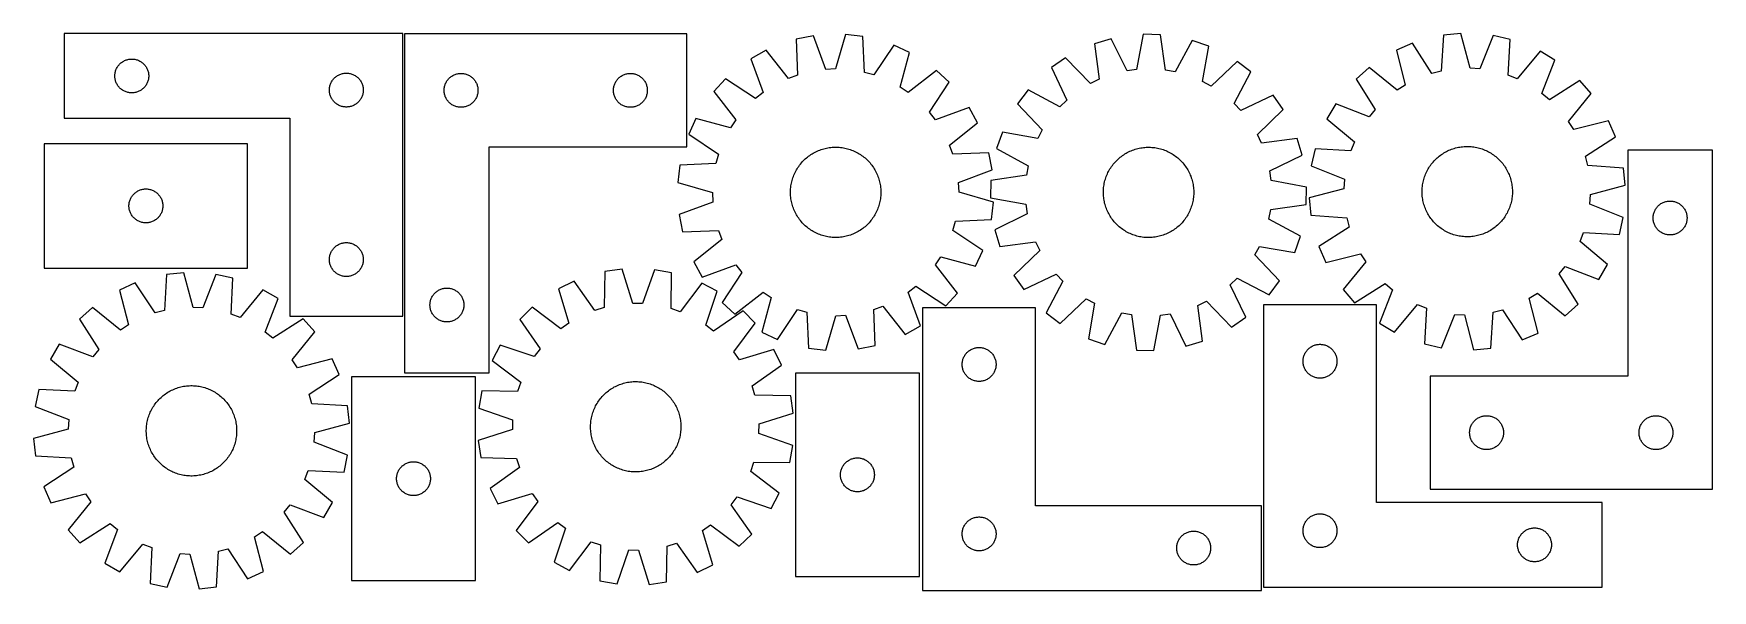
# Model space of a CAD drawing. Header units: millimetres. Extents: x 7 to 1493, y 7 to 500.
import ezdxf

# ---------------------------------------------------------------- set-up
doc = ezdxf.new("R2010")
doc.units = ezdxf.units.MM
doc.layers.add('CUT', color=7, linetype='CONTINUOUS', true_color=0x000000)

msp = doc.modelspace()

# ---------------------------------------------------------------- linework, layer by layer
at = {"layer": 'CUT'}
for p, q in [((333.545619, 499.671666), (33.545619, 499.671666)), ((33.545619, 499.671666), (33.545619, 424.671666)), ((333.545619, 249.671666), (333.545619, 499.671666)), ((335.103964, 499.414574), (335.103964, 199.414574)), ((585.103964, 499.414574), (335.103964, 499.414574)), ((585.103964, 399.414574), (585.103964, 499.414574)), ((697.140219, 497.768745), (682.050841, 494.761885)), ((682.050841, 494.761885), (683.13369, 463.015985)), ((708.308888, 468.032646), (697.140219, 497.768745)), ((725.656677, 498.898985), (716.876505, 468.372221)), ((740.9367, 497.095805), (725.656677, 498.898985)), ((742.369775, 465.363785), (740.9367, 497.095805)), ((960.974061, 495.150281), (946.243706, 490.7065)), ((946.243706, 490.7065), (950.373925, 459.211801)), ((974.950126, 466.62583), (960.974061, 495.150281)), ((989.249723, 499.017158), (983.445397, 467.787612)), ((1004.632327, 498.691516), (989.249723, 499.017158)), ((1009.109815, 467.244308), (1004.632327, 498.691516)), ((1032.719011, 493.631474), (1017.548308, 465.724046)), ((1047.248107, 488.568283), (1032.719011, 493.631474)), ((1227.644359, 491.089879), (1213.528301, 484.968814)), ((1244.83219, 464.377462), (1227.644359, 491.089879)), ((1255.281307, 498.207813), (1253.135563, 466.516007)), ((1270.597989, 499.66719), (1255.281307, 498.207813)), ((1278.689997, 468.95084), (1270.597989, 499.66719)), ((1299.08185, 497.896461), (1287.24782, 468.418834)), ((1314.099853, 494.551296), (1299.08185, 497.896461)), ((1312.303936, 462.837743), (1314.099853, 494.551296)), ((87.186903, 475.7572), (87.894701, 476.066526)), ((87.894701, 476.066526), (88.617484, 476.339005)), ((88.617484, 476.339005), (89.353335, 476.573915)), ((89.353335, 476.573915), (90.100303, 476.770632)), ((90.100303, 476.770632), (90.856408, 476.928636)), ((90.856408, 476.928636), (91.619644, 477.047507)), ((91.619644, 477.047507), (92.387987, 477.126929)), ((92.387987, 477.126929), (93.159401, 477.166693)), ((93.159401, 477.166693), (93.931838, 477.166693)), ((93.931838, 477.166693), (94.703251, 477.126929)), ((94.703251, 477.126929), (95.471595, 477.047507)), ((95.471595, 477.047507), (96.234831, 476.928636)), ((96.234831, 476.928636), (96.990935, 476.770632)), ((96.990935, 476.770632), (97.737904, 476.573915)), ((97.737904, 476.573915), (98.473755, 476.339005)), ((98.473755, 476.339005), (99.196538, 476.066526)), ((99.196538, 476.066526), (99.904335, 475.7572)), ((655.279341, 484.874893), (641.85766, 477.352325)), ((641.85766, 477.352325), (652.697533, 447.494798)), ((675.090336, 460.045491), (655.279341, 484.874893)), ((768.406726, 489.358656), (750.622997, 463.039201)), ((782.381678, 482.921943), (768.406726, 489.358656)), ((773.93888, 452.300155), (782.381678, 482.921943)), ((920.546884, 478.291221), (907.910688, 469.513004)), ((942.653452, 455.481697), (920.546884, 478.291221)), ((1041.78873, 457.276592), (1047.248107, 488.568283)), ((1213.528301, 484.968814), (1221.280884, 454.165044)), ((1340.64243, 484.065235), (1320.278511, 459.687262)), ((1353.891686, 476.242976), (1340.64243, 484.065235)), ((1342.383641, 446.636564), (1353.891686, 476.242976)), ((78.545619, 462.171666), (78.565508, 462.943848)), ((78.565508, 461.399485), (78.545619, 462.171666)), ((78.565508, 462.943848), (78.625121, 463.713981)), ((78.625121, 460.629351), (78.565508, 461.399485)), ((78.625121, 463.713981), (78.724301, 464.480025)), ((78.724301, 464.480025), (78.862784, 465.239947)), ((78.862784, 465.239947), (79.040203, 465.991733)), ((79.040203, 465.991733), (79.256089, 466.733389)), ((79.256089, 466.733389), (79.509867, 467.462948)), ((79.509867, 467.462948), (79.800866, 468.178475)), ((79.800866, 468.178475), (80.128313, 468.878073)), ((80.128313, 468.878073), (80.491341, 469.559887)), ((80.491341, 469.559887), (80.888986, 470.222109)), ((80.888986, 470.222109), (81.320194, 470.862983)), ((81.320194, 470.862983), (81.783822, 471.480809)), ((81.783822, 471.480809), (82.27864, 472.073948)), ((82.27864, 472.073948), (82.803337, 472.640829)), ((82.803337, 472.640829), (83.356519, 473.179947)), ((83.356519, 473.179947), (83.936722, 473.689873)), ((83.936722, 473.689873), (84.542405, 474.169255)), ((84.542405, 474.169255), (85.171964, 474.616822)), ((85.171964, 474.616822), (85.823727, 475.031386)), ((85.823727, 475.031386), (86.495968, 475.411848)), ((86.495968, 475.411848), (87.186903, 475.7572)), ((99.904335, 475.7572), (100.59527, 475.411848)), ((100.59527, 475.411848), (101.267511, 475.031386)), ((101.267511, 475.031386), (101.919275, 474.616822)), ((101.919275, 474.616822), (102.548834, 474.169255)), ((102.548834, 474.169255), (103.154517, 473.689873)), ((103.154517, 473.689873), (103.734719, 473.179947)), ((103.734719, 473.179947), (104.287902, 472.640829)), ((104.287902, 472.640829), (104.812598, 472.073948)), ((104.812598, 472.073948), (105.307416, 471.480809)), ((105.307416, 471.480809), (105.771044, 470.862983)), ((105.771044, 470.862983), (106.202253, 470.222109)), ((106.202253, 470.222109), (106.599898, 469.559887)), ((106.599898, 469.559887), (106.962926, 468.878073)), ((106.962926, 468.878073), (107.290373, 468.178475)), ((107.290373, 468.178475), (107.581372, 467.462948)), ((107.581372, 467.462948), (107.83515, 466.733389)), ((107.83515, 466.733389), (108.051035, 465.991733)), ((108.051035, 465.991733), (108.228455, 465.239947)), ((108.228455, 465.239947), (108.366938, 464.480025)), ((108.366938, 464.480025), (108.466117, 463.713981)), ((108.466117, 463.713981), (108.525731, 462.943848)), ((108.525731, 461.399485), (108.466117, 460.629351)), ((108.525731, 462.943848), (108.545619, 462.171666)), ((108.545619, 462.171666), (108.525731, 461.399485)), ((273.356519, 460.679947), (273.936722, 461.189873)), ((273.936722, 461.189873), (274.542405, 461.669255)), ((274.542405, 461.669255), (275.171964, 462.116822)), ((275.171964, 462.116822), (275.823727, 462.531386)), ((275.823727, 462.531386), (276.495968, 462.911848)), ((276.495968, 462.911848), (277.186903, 463.2572)), ((277.186903, 463.2572), (277.894701, 463.566526)), ((277.894701, 463.566526), (278.617484, 463.839005)), ((278.617484, 463.839005), (279.353335, 464.073915)), ((279.353335, 464.073915), (280.100303, 464.270632)), ((280.100303, 464.270632), (280.856408, 464.428636)), ((280.856408, 464.428636), (281.619644, 464.547507)), ((281.619644, 464.547507), (282.387987, 464.626929)), ((282.387987, 464.626929), (283.159401, 464.666693)), ((283.159401, 464.666693), (283.931838, 464.666693)), ((283.931838, 464.666693), (284.703251, 464.626929)), ((284.703251, 464.626929), (285.471595, 464.547507)), ((285.471595, 464.547507), (286.234831, 464.428636)), ((286.234831, 464.428636), (286.990935, 464.270632)), ((286.990935, 464.270632), (287.737904, 464.073915)), ((287.737904, 464.073915), (288.473755, 463.839005)), ((288.473755, 463.839005), (289.196538, 463.566526)), ((289.196538, 463.566526), (289.904335, 463.2572)), ((289.904335, 463.2572), (290.59527, 462.911848)), ((290.59527, 462.911848), (291.267511, 462.531386)), ((291.267511, 462.531386), (291.919275, 462.116822)), ((291.919275, 462.116822), (292.548834, 461.669255)), ((292.548834, 461.669255), (293.154517, 461.189873)), ((293.154517, 461.189873), (293.734719, 460.679947)), ((375.201682, 460.681553), (375.794821, 461.176371)), ((375.794821, 461.176371), (376.412647, 461.639999)), ((376.412647, 461.639999), (377.053521, 462.071207)), ((377.053521, 462.071207), (377.715743, 462.468852)), ((377.715743, 462.468852), (378.397557, 462.83188)), ((378.397557, 462.83188), (379.097155, 463.159327)), ((379.097155, 463.159327), (379.812682, 463.450326)), ((379.812682, 463.450326), (380.542241, 463.704104)), ((380.542241, 463.704104), (381.283897, 463.91999)), ((381.283897, 463.91999), (382.035683, 464.097409)), ((382.035683, 464.097409), (382.795605, 464.235892)), ((382.795605, 464.235892), (383.561649, 464.335072)), ((383.561649, 464.335072), (384.331782, 464.394685)), ((384.331782, 464.394685), (385.103964, 464.414574)), ((385.103964, 464.414574), (385.876145, 464.394685)), ((385.876145, 464.394685), (386.646279, 464.335072)), ((386.646279, 464.335072), (387.412322, 464.235892)), ((387.412322, 464.235892), (388.172245, 464.097409)), ((388.172245, 464.097409), (388.92403, 463.91999)), ((388.92403, 463.91999), (389.665686, 463.704104)), ((389.665686, 463.704104), (390.395245, 463.450326)), ((390.395245, 463.450326), (391.110772, 463.159327)), ((391.110772, 463.159327), (391.810371, 462.83188)), ((391.810371, 462.83188), (392.492185, 462.468852)), ((392.492185, 462.468852), (393.154407, 462.071207)), ((393.154407, 462.071207), (393.79528, 461.639999)), ((393.79528, 461.639999), (394.413106, 461.176371)), ((394.413106, 461.176371), (395.006246, 460.681553)), ((525.201682, 460.681553), (525.794821, 461.176371)), ((525.794821, 461.176371), (526.412647, 461.639999)), ((526.412647, 461.639999), (527.053521, 462.071207)), ((527.053521, 462.071207), (527.715743, 462.468852)), ((527.715743, 462.468852), (528.397557, 462.83188)), ((528.397557, 462.83188), (529.097155, 463.159327)), ((529.097155, 463.159327), (529.812682, 463.450326)), ((529.812682, 463.450326), (530.542241, 463.704104)), ((530.542241, 463.704104), (531.283897, 463.91999)), ((531.283897, 463.91999), (532.035683, 464.097409)), ((532.035683, 464.097409), (532.795605, 464.235892)), ((532.795605, 464.235892), (533.561649, 464.335072)), ((533.561649, 464.335072), (534.331782, 464.394685)), ((534.331782, 464.394685), (535.103964, 464.414574)), ((535.103964, 464.414574), (535.876145, 464.394685)), ((535.876145, 464.394685), (536.646279, 464.335072)), ((536.646279, 464.335072), (537.412322, 464.235892)), ((537.412322, 464.235892), (538.172245, 464.097409)), ((538.172245, 464.097409), (538.92403, 463.91999)), ((538.92403, 463.91999), (539.665686, 463.704104)), ((539.665686, 463.704104), (540.395245, 463.450326)), ((540.395245, 463.450326), (541.110772, 463.159327)), ((541.110772, 463.159327), (541.810371, 462.83188)), ((541.810371, 462.83188), (542.492185, 462.468852)), ((542.492185, 462.468852), (543.154407, 462.071207)), ((543.154407, 462.071207), (543.79528, 461.639999)), ((543.79528, 461.639999), (544.413106, 461.176371)), ((544.413106, 461.176371), (545.006246, 460.681553)), ((683.13369, 463.015985), (675.090336, 460.045491)), ((716.876505, 468.372221), (708.308888, 468.032646)), ((750.622997, 463.039201), (742.369775, 465.363785)), ((806.116315, 467.074773), (781.069825, 447.538957)), ((817.41823, 456.634597), (806.116315, 467.074773)), ((907.910688, 469.513004), (921.571156, 440.836073)), ((983.445397, 467.787612), (974.950126, 466.62583)), ((1017.548308, 465.724046), (1009.109815, 467.244308)), ((1072.396492, 475.076635), (1049.344427, 453.223098)), ((1069.788031, 437.69839), (1084.649872, 465.771517)), ((1084.649872, 465.771517), (1072.396492, 475.076635)), ((1189.443565, 469.65897), (1177.909909, 459.475389)), ((1214.044754, 449.565284), (1189.443565, 469.65897)), ((1253.135563, 466.516007), (1244.83219, 464.377462)), ((1287.24782, 468.418834), (1278.689997, 468.95084)), ((1320.278511, 459.687262), (1312.303936, 462.837743)), ((78.724301, 459.863308), (78.625121, 460.629351)), ((78.862784, 459.103385), (78.724301, 459.863308)), ((79.040203, 458.3516), (78.862784, 459.103385)), ((79.256089, 457.609944), (79.040203, 458.3516)), ((79.509867, 456.880385), (79.256089, 457.609944)), ((79.800866, 456.164858), (79.509867, 456.880385)), ((80.128313, 455.46526), (79.800866, 456.164858)), ((80.491341, 454.783445), (80.128313, 455.46526)), ((80.888986, 454.121224), (80.491341, 454.783445)), ((81.320194, 453.48035), (80.888986, 454.121224)), ((81.783822, 452.862524), (81.320194, 453.48035)), ((82.27864, 452.269385), (81.783822, 452.862524)), ((82.803337, 451.702504), (82.27864, 452.269385)), ((83.356519, 451.163386), (82.803337, 451.702504)), ((83.936722, 450.65346), (83.356519, 451.163386)), ((84.542405, 450.174078), (83.936722, 450.65346)), ((85.171964, 449.726511), (84.542405, 450.174078)), ((85.823727, 449.311947), (85.171964, 449.726511)), ((86.495968, 448.931484), (85.823727, 449.311947)), ((87.186903, 448.586132), (86.495968, 448.931484)), ((87.894701, 448.276807), (87.186903, 448.586132)), ((88.617484, 448.004328), (87.894701, 448.276807)), ((89.353335, 447.769418), (88.617484, 448.004328)), ((90.100303, 447.572701), (89.353335, 447.769418)), ((90.856408, 447.414697), (90.100303, 447.572701)), ((91.619644, 447.295826), (90.856408, 447.414697)), ((92.387987, 447.216404), (91.619644, 447.295826)), ((93.159401, 447.176639), (92.387987, 447.216404)), ((93.931838, 447.176639), (93.159401, 447.176639)), ((94.703251, 447.216404), (93.931838, 447.176639)), ((95.471595, 447.295826), (94.703251, 447.216404)), ((96.234831, 447.414697), (95.471595, 447.295826)), ((96.990935, 447.572701), (96.234831, 447.414697)), ((97.737904, 447.769418), (96.990935, 447.572701)), ((98.473755, 448.004328), (97.737904, 447.769418)), ((99.196538, 448.276807), (98.473755, 448.004328)), ((99.904335, 448.586132), (99.196538, 448.276807)), ((100.59527, 448.931484), (99.904335, 448.586132)), ((101.267511, 449.311947), (100.59527, 448.931484)), ((101.919275, 449.726511), (101.267511, 449.311947)), ((102.548834, 450.174078), (101.919275, 449.726511)), ((103.154517, 450.65346), (102.548834, 450.174078)), ((103.734719, 451.163386), (103.154517, 450.65346)), ((104.287902, 451.702504), (103.734719, 451.163386)), ((104.812598, 452.269385), (104.287902, 451.702504)), ((105.307416, 452.862524), (104.812598, 452.269385)), ((105.771044, 453.48035), (105.307416, 452.862524)), ((106.202253, 454.121224), (105.771044, 453.48035)), ((106.599898, 454.783445), (106.202253, 454.121224)), ((106.962926, 455.46526), (106.599898, 454.783445)), ((107.290373, 456.164858), (106.962926, 455.46526)), ((107.581372, 456.880385), (107.290373, 456.164858)), ((107.83515, 457.609944), (107.581372, 456.880385)), ((108.051035, 458.3516), (107.83515, 457.609944)), ((108.228455, 459.103385), (108.051035, 458.3516)), ((108.366938, 459.863308), (108.228455, 459.103385)), ((108.466117, 460.629351), (108.366938, 459.863308)), ((268.545619, 449.671666), (268.565508, 450.443848)), ((268.565508, 448.899485), (268.545619, 449.671666)), ((268.565508, 450.443848), (268.625121, 451.213981)), ((268.625121, 448.129351), (268.565508, 448.899485)), ((268.625121, 451.213981), (268.724301, 451.980025)), ((268.724301, 447.363308), (268.625121, 448.129351)), ((268.724301, 451.980025), (268.862784, 452.739947)), ((268.862784, 446.603385), (268.724301, 447.363308)), ((268.862784, 452.739947), (269.040203, 453.491733)), ((269.040203, 445.8516), (268.862784, 446.603385)), ((269.040203, 453.491733), (269.256089, 454.233389)), ((269.256089, 454.233389), (269.509867, 454.962948)), ((269.509867, 454.962948), (269.800866, 455.678475)), ((269.800866, 455.678475), (270.128313, 456.378073)), ((270.128313, 456.378073), (270.491341, 457.059887)), ((270.491341, 457.059887), (270.888986, 457.722109)), ((270.888986, 457.722109), (271.320194, 458.362983)), ((271.320194, 458.362983), (271.783822, 458.980809)), ((271.783822, 458.980809), (272.27864, 459.573948)), ((272.27864, 459.573948), (272.803337, 460.140829)), ((272.803337, 460.140829), (273.356519, 460.679947)), ((293.734719, 460.679947), (294.287902, 460.140829)), ((294.287902, 460.140829), (294.812598, 459.573948)), ((294.812598, 459.573948), (295.307416, 458.980809)), ((295.307416, 458.980809), (295.771044, 458.362983)), ((295.771044, 458.362983), (296.202253, 457.722109)), ((296.202253, 457.722109), (296.599898, 457.059887)), ((296.599898, 457.059887), (296.962926, 456.378073)), ((296.962926, 456.378073), (297.290373, 455.678475)), ((297.290373, 455.678475), (297.581372, 454.962948)), ((297.581372, 454.962948), (297.83515, 454.233389)), ((297.83515, 454.233389), (298.051035, 453.491733)), ((298.051035, 453.491733), (298.228455, 452.739947)), ((298.228455, 446.603385), (298.051035, 445.8516)), ((298.228455, 452.739947), (298.366938, 451.980025)), ((298.366938, 447.363308), (298.228455, 446.603385)), ((298.366938, 451.980025), (298.466117, 451.213981)), ((298.466117, 448.129351), (298.366938, 447.363308)), ((298.466117, 451.213981), (298.525731, 450.443848)), ((298.525731, 448.899485), (298.466117, 448.129351)), ((298.525731, 450.443848), (298.545619, 449.671666)), ((298.545619, 449.671666), (298.525731, 448.899485)), ((370.108937, 449.800792), (370.148701, 450.572206)), ((370.108937, 449.028355), (370.108937, 449.800792)), ((370.148701, 448.256942), (370.108937, 449.028355)), ((370.148701, 450.572206), (370.228124, 451.340549)), ((370.228124, 447.488598), (370.148701, 448.256942)), ((370.228124, 451.340549), (370.346994, 452.103785)), ((370.346994, 446.725362), (370.228124, 447.488598)), ((370.346994, 452.103785), (370.504998, 452.85989)), ((370.504998, 445.969258), (370.346994, 446.725362)), ((370.504998, 452.85989), (370.701716, 453.606858)), ((370.701716, 453.606858), (370.936625, 454.342709)), ((370.936625, 454.342709), (371.209104, 455.065492)), ((371.209104, 455.065492), (371.51843, 455.77329)), ((371.51843, 455.77329), (371.863782, 456.464225)), ((371.863782, 456.464225), (372.244244, 457.136466)), ((372.244244, 457.136466), (372.658808, 457.788229)), ((372.658808, 457.788229), (373.106375, 458.417788)), ((373.106375, 458.417788), (373.585757, 459.023471)), ((373.585757, 459.023471), (374.095683, 459.603674)), ((374.095683, 459.603674), (374.634801, 460.156856)), ((374.634801, 460.156856), (375.201682, 460.681553)), ((395.006246, 460.681553), (395.573126, 460.156856)), ((395.573126, 460.156856), (396.112244, 459.603674)), ((396.112244, 459.603674), (396.62217, 459.023471)), ((396.62217, 459.023471), (397.101552, 458.417788)), ((397.101552, 458.417788), (397.549119, 457.788229)), ((397.549119, 457.788229), (397.963683, 457.136466)), ((397.963683, 457.136466), (398.344146, 456.464225)), ((398.344146, 456.464225), (398.689498, 455.77329)), ((398.689498, 455.77329), (398.998823, 455.065492)), ((398.998823, 455.065492), (399.271302, 454.342709)), ((399.271302, 454.342709), (399.506212, 453.606858)), ((399.506212, 453.606858), (399.702929, 452.85989)), ((399.702929, 452.85989), (399.860933, 452.103785)), ((399.860933, 446.725362), (399.702929, 445.969258)), ((399.860933, 452.103785), (399.979804, 451.340549)), ((399.979804, 447.488598), (399.860933, 446.725362)), ((399.979804, 451.340549), (400.059227, 450.572206)), ((400.059227, 448.256942), (399.979804, 447.488598)), ((400.059227, 450.572206), (400.098991, 449.800792)), ((400.098991, 449.028355), (400.059227, 448.256942)), ((400.098991, 449.800792), (400.098991, 449.028355)), ((520.108937, 449.800792), (520.148701, 450.572206)), ((520.108937, 449.028355), (520.108937, 449.800792)), ((520.148701, 448.256942), (520.108937, 449.028355)), ((520.148701, 450.572206), (520.228124, 451.340549)), ((520.228124, 447.488598), (520.148701, 448.256942)), ((520.228124, 451.340549), (520.346994, 452.103785)), ((520.346994, 446.725362), (520.228124, 447.488598)), ((520.346994, 452.103785), (520.504998, 452.85989)), ((520.504998, 445.969258), (520.346994, 446.725362)), ((520.504998, 452.85989), (520.701716, 453.606858)), ((520.701716, 453.606858), (520.936625, 454.342709)), ((520.936625, 454.342709), (521.209104, 455.065492)), ((521.209104, 455.065492), (521.51843, 455.77329)), ((521.51843, 455.77329), (521.863782, 456.464225)), ((521.863782, 456.464225), (522.244244, 457.136466)), ((522.244244, 457.136466), (522.658808, 457.788229)), ((522.658808, 457.788229), (523.106375, 458.417788)), ((523.106375, 458.417788), (523.585757, 459.023471)), ((523.585757, 459.023471), (524.095683, 459.603674)), ((524.095683, 459.603674), (524.634801, 460.156856)), ((524.634801, 460.156856), (525.201682, 460.681553)), ((545.006246, 460.681553), (545.573126, 460.156856)), ((545.573126, 460.156856), (546.112244, 459.603674)), ((546.112244, 459.603674), (546.62217, 459.023471)), ((546.62217, 459.023471), (547.101552, 458.417788)), ((547.101552, 458.417788), (547.549119, 457.788229)), ((547.549119, 457.788229), (547.963683, 457.136466)), ((547.963683, 457.136466), (548.344146, 456.464225)), ((548.344146, 456.464225), (548.689498, 455.77329)), ((548.689498, 455.77329), (548.998823, 455.065492)), ((548.998823, 455.065492), (549.271302, 454.342709)), ((549.271302, 454.342709), (549.506212, 453.606858)), ((549.506212, 453.606858), (549.702929, 452.85989)), ((549.702929, 452.85989), (549.860933, 452.103785)), ((549.860933, 446.725362), (549.702929, 445.969258)), ((549.860933, 452.103785), (549.979804, 451.340549)), ((549.979804, 447.488598), (549.860933, 446.725362)), ((549.979804, 451.340549), (550.059227, 450.572206)), ((550.059227, 448.256942), (549.979804, 447.488598)), ((550.059227, 450.572206), (550.098991, 449.800792)), ((550.098991, 449.028355), (550.059227, 448.256942)), ((550.098991, 449.800792), (550.098991, 449.028355)), ((619.451699, 459.676388), (609.011524, 448.374473)), ((609.011524, 448.374473), (628.547339, 423.327983)), ((645.965782, 442.184158), (619.451699, 459.676388)), ((652.697533, 447.494798), (645.965782, 442.184158)), ((781.069825, 447.538957), (773.93888, 452.300155)), ((799.926, 430.120514), (817.41823, 456.634597)), ((887.308089, 449.764617), (878.002971, 437.511237)), ((915.381216, 434.902776), (887.308089, 449.764617)), ((950.373925, 459.211801), (942.653452, 455.481697)), ((1049.344427, 453.223098), (1041.78873, 457.276592)), ((1177.909909, 459.475389), (1194.801942, 432.574944)), ((1221.280884, 454.165044), (1214.044754, 449.565284)), ((1348.99436, 441.175999), (1342.383641, 446.636564)), ((1375.894806, 458.068032), (1348.99436, 441.175999)), ((1365.9847, 421.933187), (1386.078387, 446.534376)), ((1386.078387, 446.534376), (1375.894806, 458.068032)), ((269.256089, 445.109944), (269.040203, 445.8516)), ((269.509867, 444.380385), (269.256089, 445.109944)), ((269.800866, 443.664858), (269.509867, 444.380385)), ((270.128313, 442.96526), (269.800866, 443.664858)), ((270.491341, 442.283445), (270.128313, 442.96526)), ((270.888986, 441.621224), (270.491341, 442.283445)), ((271.320194, 440.98035), (270.888986, 441.621224)), ((271.783822, 440.362524), (271.320194, 440.98035)), ((272.27864, 439.769385), (271.783822, 440.362524)), ((272.803337, 439.202504), (272.27864, 439.769385)), ((273.356519, 438.663386), (272.803337, 439.202504)), ((273.936722, 438.15346), (273.356519, 438.663386)), ((274.542405, 437.674078), (273.936722, 438.15346)), ((275.171964, 437.226511), (274.542405, 437.674078)), ((275.823727, 436.811947), (275.171964, 437.226511)), ((276.495968, 436.431484), (275.823727, 436.811947)), ((277.186903, 436.086132), (276.495968, 436.431484)), ((277.894701, 435.776807), (277.186903, 436.086132)), ((278.617484, 435.504328), (277.894701, 435.776807)), ((279.353335, 435.269418), (278.617484, 435.504328)), ((280.100303, 435.072701), (279.353335, 435.269418)), ((280.856408, 434.914697), (280.100303, 435.072701)), ((281.619644, 434.795826), (280.856408, 434.914697)), ((282.387987, 434.716404), (281.619644, 434.795826)), ((283.159401, 434.676639), (282.387987, 434.716404)), ((283.931838, 434.676639), (283.159401, 434.676639)), ((284.703251, 434.716404), (283.931838, 434.676639)), ((285.471595, 434.795826), (284.703251, 434.716404)), ((286.234831, 434.914697), (285.471595, 434.795826)), ((286.990935, 435.072701), (286.234831, 434.914697)), ((287.737904, 435.269418), (286.990935, 435.072701)), ((288.473755, 435.504328), (287.737904, 435.269418)), ((289.196538, 435.776807), (288.473755, 435.504328)), ((289.904335, 436.086132), (289.196538, 435.776807)), ((290.59527, 436.431484), (289.904335, 436.086132)), ((291.267511, 436.811947), (290.59527, 436.431484)), ((291.919275, 437.226511), (291.267511, 436.811947)), ((292.548834, 437.674078), (291.919275, 437.226511)), ((293.154517, 438.15346), (292.548834, 437.674078)), ((293.734719, 438.663386), (293.154517, 438.15346)), ((294.287902, 439.202504), (293.734719, 438.663386)), ((294.812598, 439.769385), (294.287902, 439.202504)), ((295.307416, 440.362524), (294.812598, 439.769385)), ((295.771044, 440.98035), (295.307416, 440.362524)), ((296.202253, 441.621224), (295.771044, 440.98035)), ((296.599898, 442.283445), (296.202253, 441.621224)), ((296.962926, 442.96526), (296.599898, 442.283445)), ((297.290373, 443.664858), (296.962926, 442.96526)), ((297.581372, 444.380385), (297.290373, 443.664858)), ((297.83515, 445.109944), (297.581372, 444.380385)), ((298.051035, 445.8516), (297.83515, 445.109944)), ((370.701716, 445.222289), (370.504998, 445.969258)), ((370.936625, 444.486438), (370.701716, 445.222289)), ((371.209104, 443.763655), (370.936625, 444.486438)), ((371.51843, 443.055858), (371.209104, 443.763655)), ((371.863782, 442.364923), (371.51843, 443.055858)), ((372.244244, 441.692682), (371.863782, 442.364923)), ((372.658808, 441.040918), (372.244244, 441.692682)), ((373.106375, 440.411359), (372.658808, 441.040918)), ((373.585757, 439.805676), (373.106375, 440.411359)), ((374.095683, 439.225474), (373.585757, 439.805676)), ((374.634801, 438.672291), (374.095683, 439.225474)), ((375.201682, 438.147595), (374.634801, 438.672291)), ((375.794821, 437.652777), (375.201682, 438.147595)), ((376.412647, 437.189149), (375.794821, 437.652777)), ((377.053521, 436.75794), (376.412647, 437.189149)), ((377.715743, 436.360295), (377.053521, 436.75794)), ((378.397557, 435.997267), (377.715743, 436.360295)), ((379.097155, 435.66982), (378.397557, 435.997267)), ((379.812682, 435.378821), (379.097155, 435.66982)), ((380.542241, 435.125043), (379.812682, 435.378821)), ((381.283897, 434.909158), (380.542241, 435.125043)), ((382.035683, 434.731738), (381.283897, 434.909158)), ((382.795605, 434.593255), (382.035683, 434.731738)), ((383.561649, 434.494076), (382.795605, 434.593255)), ((384.331782, 434.434462), (383.561649, 434.494076)), ((385.103964, 434.414574), (384.331782, 434.434462)), ((385.876145, 434.434462), (385.103964, 434.414574)), ((386.646279, 434.494076), (385.876145, 434.434462)), ((387.412322, 434.593255), (386.646279, 434.494076)), ((388.172245, 434.731738), (387.412322, 434.593255)), ((388.92403, 434.909158), (388.172245, 434.731738)), ((389.665686, 435.125043), (388.92403, 434.909158)), ((390.395245, 435.378821), (389.665686, 435.125043)), ((391.110772, 435.66982), (390.395245, 435.378821)), ((391.810371, 435.997267), (391.110772, 435.66982)), ((392.492185, 436.360295), (391.810371, 435.997267)), ((393.154407, 436.75794), (392.492185, 436.360295)), ((393.79528, 437.189149), (393.154407, 436.75794)), ((394.413106, 437.652777), (393.79528, 437.189149)), ((395.006246, 438.147595), (394.413106, 437.652777)), ((395.573126, 438.672291), (395.006246, 438.147595)), ((396.112244, 439.225474), (395.573126, 438.672291)), ((396.62217, 439.805676), (396.112244, 439.225474)), ((397.101552, 440.411359), (396.62217, 439.805676)), ((397.549119, 441.040918), (397.101552, 440.411359)), ((397.963683, 441.692682), (397.549119, 441.040918)), ((398.344146, 442.364923), (397.963683, 441.692682)), ((398.689498, 443.055858), (398.344146, 442.364923)), ((398.998823, 443.763655), (398.689498, 443.055858)), ((399.271302, 444.486438), (398.998823, 443.763655)), ((399.506212, 445.222289), (399.271302, 444.486438)), ((399.702929, 445.969258), (399.506212, 445.222289)), ((520.701716, 445.222289), (520.504998, 445.969258)), ((520.936625, 444.486438), (520.701716, 445.222289)), ((521.209104, 443.763655), (520.936625, 444.486438)), ((521.51843, 443.055858), (521.209104, 443.763655)), ((521.863782, 442.364923), (521.51843, 443.055858)), ((522.244244, 441.692682), (521.863782, 442.364923)), ((522.658808, 441.040918), (522.244244, 441.692682)), ((523.106375, 440.411359), (522.658808, 441.040918)), ((523.585757, 439.805676), (523.106375, 440.411359)), ((524.095683, 439.225474), (523.585757, 439.805676)), ((524.634801, 438.672291), (524.095683, 439.225474)), ((525.201682, 438.147595), (524.634801, 438.672291)), ((525.794821, 437.652777), (525.201682, 438.147595)), ((526.412647, 437.189149), (525.794821, 437.652777)), ((527.053521, 436.75794), (526.412647, 437.189149)), ((527.715743, 436.360295), (527.053521, 436.75794)), ((528.397557, 435.997267), (527.715743, 436.360295)), ((529.097155, 435.66982), (528.397557, 435.997267)), ((529.812682, 435.378821), (529.097155, 435.66982)), ((530.542241, 435.125043), (529.812682, 435.378821)), ((531.283897, 434.909158), (530.542241, 435.125043)), ((532.035683, 434.731738), (531.283897, 434.909158)), ((532.795605, 434.593255), (532.035683, 434.731738)), ((533.561649, 434.494076), (532.795605, 434.593255)), ((534.331782, 434.434462), (533.561649, 434.494076)), ((535.103964, 434.414574), (534.331782, 434.434462)), ((535.876145, 434.434462), (535.103964, 434.414574)), ((536.646279, 434.494076), (535.876145, 434.434462)), ((537.412322, 434.593255), (536.646279, 434.494076)), ((538.172245, 434.731738), (537.412322, 434.593255)), ((538.92403, 434.909158), (538.172245, 434.731738)), ((539.665686, 435.125043), (538.92403, 434.909158)), ((540.395245, 435.378821), (539.665686, 435.125043)), ((541.110772, 435.66982), (540.395245, 435.378821)), ((541.810371, 435.997267), (541.110772, 435.66982)), ((542.492185, 436.360295), (541.810371, 435.997267)), ((543.154407, 436.75794), (542.492185, 436.360295)), ((543.79528, 437.189149), (543.154407, 436.75794)), ((544.413106, 437.652777), (543.79528, 437.189149)), ((545.006246, 438.147595), (544.413106, 437.652777)), ((545.573126, 438.672291), (545.006246, 438.147595)), ((546.112244, 439.225474), (545.573126, 438.672291)), ((546.62217, 439.805676), (546.112244, 439.225474)), ((547.101552, 440.411359), (546.62217, 439.805676)), ((547.549119, 441.040918), (547.101552, 440.411359)), ((547.963683, 441.692682), (547.549119, 441.040918)), ((548.344146, 442.364923), (547.963683, 441.692682)), ((548.689498, 443.055858), (548.344146, 442.364923)), ((548.998823, 443.763655), (548.689498, 443.055858)), ((549.271302, 444.486438), (548.998823, 443.763655)), ((549.506212, 445.222289), (549.271302, 444.486438)), ((549.702929, 445.969258), (549.506212, 445.222289)), ((835.094167, 434.228636), (805.23664, 423.388763)), ((842.616735, 420.806956), (835.094167, 434.228636)), ((878.002971, 437.511237), (899.856508, 414.459173)), ((921.571156, 440.836073), (915.381216, 434.902776)), ((1075.721328, 431.50845), (1069.788031, 437.69839)), ((1104.398259, 445.168919), (1075.721328, 431.50845)), ((1090.366952, 410.426154), (1113.176476, 432.532723)), ((1113.176476, 432.532723), (1104.398259, 445.168919)), ((1159.734965, 437.47227), (1151.912706, 424.223013)), ((1189.341377, 425.964224), (1159.734965, 437.47227)), ((1194.801942, 432.574944), (1189.341377, 425.964224)), ((33.545619, 424.671666), (233.545619, 424.671666)), ((233.545619, 424.671666), (233.545619, 249.671666)), ((593.164353, 424.639836), (586.72764, 410.664884)), ((623.786141, 416.197038), (593.164353, 424.639836)), ((628.547339, 423.327983), (623.786141, 416.197038)), ((805.23664, 423.388763), (799.926, 430.120514)), ((817.787333, 400.99596), (842.616735, 420.806956)), ((1151.912706, 424.223013), (1176.290679, 403.859094)), ((1370.584461, 414.697057), (1365.9847, 421.933187)), ((1401.38823, 422.44964), (1370.584461, 414.697057)), ((1407.509295, 408.333582), (1401.38823, 422.44964)), ((196.026212, 402.1619), (16.026212, 402.1619)), ((16.026212, 402.1619), (16.026212, 292.1619)), ((196.026212, 292.1619), (196.026212, 402.1619)), ((586.72764, 410.664884), (613.047096, 392.881155)), ((864.511323, 412.362853), (859.448132, 397.833756)), ((895.803014, 406.903475), (864.511323, 412.362853)), ((899.856508, 414.459173), (895.803014, 406.903475)), ((1094.097056, 402.705682), (1090.366952, 410.426154)), ((1125.591755, 406.8359), (1094.097056, 402.705682)), ((1130.035536, 392.105545), (1125.591755, 406.8359)), ((1176.290679, 403.859094), (1173.140198, 395.88452)), ((1380.796879, 391.145751), (1407.509295, 408.333582)), ((410.103964, 199.414574), (410.103964, 399.414574)), ((410.103964, 399.414574), (585.103964, 399.414574)), ((613.047096, 392.881155), (610.722511, 384.627933)), ((687.319566, 386.082549), (688.179443, 386.998856)), ((688.179443, 386.998856), (689.067678, 387.887702)), ((689.067678, 387.887702), (689.983393, 388.748209)), ((689.983393, 388.748209), (690.925686, 389.579528)), ((690.925686, 389.579528), (691.893626, 390.380838)), ((691.893626, 390.380838), (692.886258, 391.15135)), ((692.886258, 391.15135), (693.902603, 391.890302)), ((693.902603, 391.890302), (694.941657, 392.596965)), ((694.941657, 392.596965), (696.002396, 393.270642)), ((696.002396, 393.270642), (697.083771, 393.910668)), ((697.083771, 393.910668), (698.184717, 394.516412)), ((698.184717, 394.516412), (699.304147, 395.087275)), ((699.304147, 395.087275), (700.440955, 395.622694)), ((700.440955, 395.622694), (701.59402, 396.122141)), ((701.59402, 396.122141), (702.762205, 396.585122)), ((702.762205, 396.585122), (703.944355, 397.011182)), ((703.944355, 397.011182), (705.139305, 397.3999)), ((705.139305, 397.3999), (706.345876, 397.750891)), ((706.345876, 397.750891), (707.562875, 398.06381)), ((707.562875, 398.06381), (708.789104, 398.338347)), ((708.789104, 398.338347), (710.023351, 398.574232)), ((710.023351, 398.574232), (711.264398, 398.771232)), ((711.264398, 398.771232), (712.51102, 398.929153)), ((712.51102, 398.929153), (713.761988, 399.047839)), ((713.761988, 399.047839), (715.016067, 399.127172)), ((715.016067, 399.127172), (716.272018, 399.167074)), ((716.272018, 399.167074), (717.528604, 399.167506)), ((717.528604, 399.167506), (718.784582, 399.128468)), ((718.784582, 399.128468), (720.038715, 399.049998)), ((720.038715, 399.049998), (721.289765, 398.932173)), ((721.289765, 398.932173), (722.536495, 398.77511)), ((722.536495, 398.77511), (723.777678, 398.578964)), ((723.777678, 398.578964), (725.012086, 398.343928)), ((725.012086, 398.343928), (726.238503, 398.070234)), ((726.238503, 398.070234), (727.455718, 397.758152)), ((727.455718, 397.758152), (728.66253, 397.407991)), ((728.66253, 397.407991), (729.857747, 397.020096)), ((729.857747, 397.020096), (731.04019, 396.59485)), ((731.04019, 396.59485), (732.208693, 396.132672)), ((732.208693, 396.132672), (733.362102, 395.634018)), ((733.362102, 395.634018), (734.499278, 395.099382)), ((734.499278, 395.099382), (735.6191, 394.529289)), ((735.6191, 394.529289), (736.720462, 393.924303)), ((736.720462, 393.924303), (737.802278, 393.285021)), ((737.802278, 393.285021), (738.86348, 392.612074)), ((738.86348, 392.612074), (739.90302, 391.906126)), ((739.90302, 391.906126), (740.919873, 391.167873)), ((740.919873, 391.167873), (741.913035, 390.398045)), ((741.913035, 390.398045), (742.881526, 389.5974)), ((742.881526, 389.5974), (743.824391, 388.76673)), ((743.824391, 388.76673), (744.740698, 387.906853)), ((744.740698, 387.906853), (745.629544, 387.018619)), ((745.629544, 387.018619), (746.490051, 386.102903)), ((820.757826, 392.952607), (817.787333, 400.99596)), ((852.503727, 394.035456), (820.757826, 392.952607)), ((855.510587, 378.946077), (852.503727, 394.035456)), ((859.448132, 397.833756), (887.355561, 382.663054)), ((964.332782, 385.946726), (965.190777, 386.864795)), ((965.190777, 386.864795), (966.077186, 387.755461)), ((966.077186, 387.755461), (966.991134, 388.617845)), ((966.991134, 388.617845), (967.931719, 389.451095)), ((967.931719, 389.451095), (968.898013, 390.25439)), ((968.898013, 390.25439), (969.889062, 391.026937)), ((969.889062, 391.026937), (970.903889, 391.767972)), ((970.903889, 391.767972), (971.941492, 392.476766)), ((971.941492, 392.476766), (973.000846, 393.152617)), ((973.000846, 393.152617), (974.080906, 393.794861)), ((974.080906, 393.794861), (975.180607, 394.402861)), ((975.180607, 394.402861), (976.298863, 394.97602)), ((976.298863, 394.97602), (977.43457, 395.51377)), ((977.43457, 395.51377), (978.586609, 396.015581)), ((978.586609, 396.015581), (979.753841, 396.480959)), ((979.753841, 396.480959), (980.935115, 396.909443)), ((980.935115, 396.909443), (982.129265, 397.300611)), ((982.129265, 397.300611), (983.335112, 397.654077)), ((983.335112, 397.654077), (984.551468, 397.969492)), ((984.551468, 397.969492), (985.77713, 398.246544)), ((985.77713, 398.246544), (987.01089, 398.484961)), ((987.01089, 398.484961), (988.251531, 398.684507)), ((988.251531, 398.684507), (989.497827, 398.844985)), ((989.497827, 398.844985), (990.748548, 398.966237)), ((990.748548, 398.966237), (992.002462, 399.048142)), ((992.002462, 399.048142), (993.258329, 399.090621)), ((993.258329, 399.090621), (994.514911, 399.093631)), ((994.514911, 399.093631), (995.770967, 399.05717)), ((995.770967, 399.05717), (997.025258, 398.981273)), ((997.025258, 398.981273), (998.276546, 398.866015)), ((998.276546, 398.866015), (999.523597, 398.71151)), ((999.523597, 398.71151), (1000.765179, 398.51791)), ((1000.765179, 398.51791), (1002.000067, 398.285407)), ((1002.000067, 398.285407), (1003.227043, 398.01423)), ((1003.227043, 398.01423), (1004.444896, 397.704647)), ((1004.444896, 397.704647), (1005.652423, 397.356962)), ((1005.652423, 397.356962), (1006.848434, 396.97152)), ((1006.848434, 396.97152), (1008.031747, 396.548701)), ((1008.031747, 396.548701), (1009.201195, 396.088921)), ((1009.201195, 396.088921), (1010.355625, 395.592635)), ((1010.355625, 395.592635), (1011.493895, 395.060332)), ((1011.493895, 395.060332), (1012.614885, 394.492538)), ((1012.614885, 394.492538), (1013.717486, 393.889813)), ((1013.717486, 393.889813), (1014.800611, 393.252752)), ((1014.800611, 393.252752), (1015.863191, 392.581983)), ((1015.863191, 392.581983), (1016.904177, 391.878169)), ((1016.904177, 391.878169), (1017.922543, 391.142004)), ((1017.922543, 391.142004), (1018.917282, 390.374215)), ((1018.917282, 390.374215), (1019.887414, 389.575559)), ((1019.887414, 389.575559), (1020.83198, 388.746825)), ((1020.83198, 388.746825), (1021.75005, 387.888829)), ((1021.75005, 387.888829), (1022.640716, 387.002421)), ((1022.640716, 387.002421), (1023.5031, 386.088472)), ((1101.511084, 378.12948), (1130.035536, 392.105545)), ((1141.426645, 397.680437), (1138.08148, 382.662434)), ((1173.140198, 395.88452), (1141.426645, 397.680437)), ((1245.967865, 385.972734), (1246.805539, 386.909381)), ((1246.805539, 386.909381), (1247.672221, 387.819255)), ((1247.672221, 387.819255), (1248.567054, 388.701457)), ((1248.567054, 388.701457), (1249.489157, 389.555116)), ((1249.489157, 389.555116), (1250.437619, 390.37939)), ((1250.437619, 390.37939), (1251.411503, 391.173465)), ((1251.411503, 391.173465), (1252.40985, 391.936558)), ((1252.40985, 391.936558), (1253.431673, 392.667915)), ((1253.431673, 392.667915), (1254.475965, 393.366815)), ((1254.475965, 393.366815), (1255.541694, 394.032569)), ((1255.541694, 394.032569), (1256.62781, 394.664518)), ((1256.62781, 394.664518), (1257.733239, 395.262041)), ((1257.733239, 395.262041), (1258.856892, 395.824545)), ((1258.856892, 395.824545), (1259.997659, 396.351478)), ((1259.997659, 396.351478), (1261.154414, 396.842318)), ((1261.154414, 396.842318), (1262.326016, 397.296581)), ((1262.326016, 397.296581), (1263.511309, 397.71382)), ((1263.511309, 397.71382), (1264.709123, 398.093621)), ((1264.709123, 398.093621), (1265.918275, 398.435611)), ((1265.918275, 398.435611), (1267.137573, 398.739452)), ((1267.137573, 398.739452), (1268.365813, 399.004844)), ((1268.365813, 399.004844), (1269.601784, 399.231524)), ((1269.601784, 399.231524), (1270.844264, 399.419271)), ((1270.844264, 399.419271), (1272.092029, 399.567897)), ((1272.092029, 399.567897), (1273.343847, 399.677256)), ((1273.343847, 399.677256), (1274.598482, 399.747242)), ((1274.598482, 399.747242), (1275.854696, 399.777783)), ((1275.854696, 399.777783), (1277.111249, 399.768851)), ((1277.111249, 399.768851), (1278.366903, 399.720454)), ((1278.366903, 399.720454), (1279.620416, 399.63264)), ((1279.620416, 399.63264), (1280.870552, 399.505495)), ((1280.870552, 399.505495), (1282.116078, 399.339146)), ((1282.116078, 399.339146), (1283.355764, 399.133755)), ((1283.355764, 399.133755), (1284.588387, 398.889527)), ((1284.588387, 398.889527), (1285.81273, 398.606701)), ((1285.81273, 398.606701), (1287.027586, 398.285558)), ((1287.027586, 398.285558), (1288.231754, 397.926413)), ((1288.231754, 397.926413), (1289.424048, 397.529622)), ((1289.424048, 397.529622), (1290.603289, 397.095575)), ((1290.603289, 397.095575), (1291.768315, 396.624702)), ((1291.768315, 396.624702), (1292.917976, 396.117467)), ((1292.917976, 396.117467), (1294.051136, 395.57437)), ((1294.051136, 395.57437), (1295.166679, 394.995948)), ((1295.166679, 394.995948), (1296.263502, 394.382772)), ((1296.263502, 394.382772), (1297.340524, 393.735446)), ((1297.340524, 393.735446), (1298.396681, 393.054609)), ((1298.396681, 393.054609), (1299.430931, 392.340934)), ((1299.430931, 392.340934), (1300.442255, 391.595124)), ((1300.442255, 391.595124), (1301.429652, 390.817915)), ((1301.429652, 390.817915), (1302.39215, 390.010076)), ((1302.39215, 390.010076), (1303.328798, 389.172402)), ((1303.328798, 389.172402), (1304.238671, 388.30572)), ((1304.238671, 388.30572), (1305.120873, 387.410887)), ((1305.120873, 387.410887), (1305.974532, 386.488784)), ((1382.935423, 382.842378), (1380.796879, 391.145751)), ((1493.335464, 396.475129), (1418.335464, 396.475129)), ((1418.335464, 396.475129), (1418.335464, 196.475129)), ((1493.335464, 96.475129), (1493.335464, 396.475129)), ((578.990492, 383.194858), (577.187311, 367.914835)), ((610.722511, 384.627933), (578.990492, 383.194858)), ((678.678305, 370.920688), (679.0662, 372.115905)), ((679.0662, 372.115905), (679.491446, 373.298349)), ((679.491446, 373.298349), (679.953624, 374.466851)), ((679.953624, 374.466851), (680.452278, 375.62026)), ((680.452278, 375.62026), (680.986915, 376.757436)), ((680.986915, 376.757436), (681.557007, 377.877258)), ((681.557007, 377.877258), (682.161993, 378.978621)), ((682.161993, 378.978621), (682.801275, 380.060436)), ((682.801275, 380.060436), (683.474222, 381.121638)), ((683.474222, 381.121638), (684.18017, 382.161178)), ((684.18017, 382.161178), (684.918423, 383.178031)), ((684.918423, 383.178031), (685.688251, 384.171193)), ((685.688251, 384.171193), (686.488896, 385.139685)), ((686.488896, 385.139685), (687.319566, 386.082549)), ((746.490051, 386.102903), (747.32137, 385.160611)), ((747.32137, 385.160611), (748.12268, 384.192671)), ((748.12268, 384.192671), (748.893192, 383.200038)), ((748.893192, 383.200038), (749.632144, 382.183693)), ((749.632144, 382.183693), (750.338807, 381.144639)), ((750.338807, 381.144639), (751.012484, 380.083901)), ((751.012484, 380.083901), (751.65251, 379.002525)), ((751.65251, 379.002525), (752.258254, 377.901579)), ((752.258254, 377.901579), (752.829116, 376.78215)), ((752.829116, 376.78215), (753.364536, 375.645341)), ((753.364536, 375.645341), (753.863983, 374.492276)), ((753.863983, 374.492276), (754.326964, 373.324092)), ((754.326964, 373.324092), (754.753024, 372.141941)), ((754.753024, 372.141941), (755.141741, 370.946991)), ((825.774488, 367.777408), (855.510587, 378.946077)), ((885.835298, 374.22456), (854.388091, 369.747073)), ((887.355561, 382.663054), (885.835298, 374.22456)), ((955.722644, 370.767169), (956.108086, 371.963179)), ((956.108086, 371.963179), (956.530906, 373.146492)), ((956.530906, 373.146492), (956.990685, 374.315941)), ((956.990685, 374.315941), (957.486972, 375.47037)), ((957.486972, 375.47037), (958.019274, 376.608641)), ((958.019274, 376.608641), (958.587068, 377.72963)), ((958.587068, 377.72963), (959.189793, 378.832231)), ((959.189793, 378.832231), (959.826855, 379.915356)), ((959.826855, 379.915356), (960.497623, 380.977936)), ((960.497623, 380.977936), (961.201437, 382.018923)), ((961.201437, 382.018923), (961.937602, 383.037288)), ((961.937602, 383.037288), (962.705391, 384.032027)), ((962.705391, 384.032027), (963.504047, 385.002159)), ((963.504047, 385.002159), (964.332782, 385.946726)), ((1023.5031, 386.088472), (1024.33635, 385.147887)), ((1024.33635, 385.147887), (1025.139645, 384.181593)), ((1025.139645, 384.181593), (1025.912191, 383.190544)), ((1025.912191, 383.190544), (1026.653227, 382.175717)), ((1026.653227, 382.175717), (1027.36202, 381.138115)), ((1027.36202, 381.138115), (1028.037872, 380.078761)), ((1028.037872, 380.078761), (1028.680115, 378.9987)), ((1028.680115, 378.9987), (1029.288116, 377.898999)), ((1029.288116, 377.898999), (1029.861274, 376.780743)), ((1029.861274, 376.780743), (1030.399025, 375.645036)), ((1030.399025, 375.645036), (1030.900836, 374.492998)), ((1030.900836, 374.492998), (1031.366213, 373.325766)), ((1031.366213, 373.325766), (1031.794698, 372.144492)), ((1031.794698, 372.144492), (1032.185866, 370.950342)), ((1102.672867, 369.634209), (1101.511084, 378.12948)), ((1138.08148, 382.662434), (1167.559107, 370.828404)), ((1237.692383, 370.608169), (1238.051528, 371.812338)), ((1238.051528, 371.812338), (1238.44832, 373.004631)), ((1238.44832, 373.004631), (1238.882366, 374.183873)), ((1238.882366, 374.183873), (1239.353239, 375.348899)), ((1239.353239, 375.348899), (1239.860474, 376.498559)), ((1239.860474, 376.498559), (1240.403571, 377.63172)), ((1240.403571, 377.63172), (1240.981993, 378.747262)), ((1240.981993, 378.747262), (1241.595169, 379.844086)), ((1241.595169, 379.844086), (1242.242495, 380.921107)), ((1242.242495, 380.921107), (1242.923332, 381.977265)), ((1242.923332, 381.977265), (1243.637007, 383.011515)), ((1243.637007, 383.011515), (1244.382817, 384.022838)), ((1244.382817, 384.022838), (1245.160026, 385.010236)), ((1245.160026, 385.010236), (1245.967865, 385.972734)), ((1305.974532, 386.488784), (1306.798806, 385.540322)), ((1306.798806, 385.540322), (1307.592881, 384.566438)), ((1307.592881, 384.566438), (1308.355974, 383.568091)), ((1308.355974, 383.568091), (1309.087331, 382.546268)), ((1309.087331, 382.546268), (1309.786232, 381.501976)), ((1309.786232, 381.501976), (1310.451985, 380.436247)), ((1310.451985, 380.436247), (1311.083935, 379.350131)), ((1311.083935, 379.350131), (1311.681457, 378.244702)), ((1311.681457, 378.244702), (1312.243962, 377.121049)), ((1312.243962, 377.121049), (1312.770894, 375.980282)), ((1312.770894, 375.980282), (1313.261734, 374.823527)), ((1313.261734, 374.823527), (1313.715998, 373.651925)), ((1313.715998, 373.651925), (1314.133236, 372.466632)), ((1314.133236, 372.466632), (1314.513038, 371.268819)), ((1414.627229, 380.696634), (1382.935423, 382.842378)), ((1416.086606, 365.379952), (1414.627229, 380.696634)), ((94.264415, 356.471042), (94.759233, 357.064182)), ((94.759233, 357.064182), (95.283929, 357.631062)), ((95.283929, 357.631062), (95.837112, 358.170181)), ((95.837112, 358.170181), (96.417314, 358.680107)), ((96.417314, 358.680107), (97.022998, 359.159489)), ((97.022998, 359.159489), (97.652556, 359.607055)), ((97.652556, 359.607055), (98.30432, 360.02162)), ((98.30432, 360.02162), (98.976561, 360.402082)), ((98.976561, 360.402082), (99.667496, 360.747434)), ((99.667496, 360.747434), (100.375293, 361.05676)), ((100.375293, 361.05676), (101.098076, 361.329239)), ((101.098076, 361.329239), (101.833927, 361.564148)), ((101.833927, 361.564148), (102.580896, 361.760866)), ((102.580896, 361.760866), (103.337, 361.918869)), ((103.337, 361.918869), (104.100236, 362.03774)), ((104.100236, 362.03774), (104.86858, 362.117163)), ((104.86858, 362.117163), (105.639993, 362.156927)), ((105.639993, 362.156927), (106.41243, 362.156927)), ((106.41243, 362.156927), (107.183844, 362.117163)), ((107.183844, 362.117163), (107.952187, 362.03774)), ((107.952187, 362.03774), (108.715423, 361.918869)), ((108.715423, 361.918869), (109.471528, 361.760866)), ((109.471528, 361.760866), (110.218496, 361.564148)), ((110.218496, 361.564148), (110.954348, 361.329239)), ((110.954348, 361.329239), (111.67713, 361.05676)), ((111.67713, 361.05676), (112.384928, 360.747434)), ((112.384928, 360.747434), (113.075863, 360.402082)), ((113.075863, 360.402082), (113.748104, 360.02162)), ((113.748104, 360.02162), (114.399868, 359.607055)), ((114.399868, 359.607055), (115.029426, 359.159489)), ((115.029426, 359.159489), (115.635109, 358.680107)), ((115.635109, 358.680107), (116.215312, 358.170181)), ((116.215312, 358.170181), (116.768495, 357.631062)), ((116.768495, 357.631062), (117.293191, 357.064182)), ((117.293191, 357.064182), (117.788009, 356.471042)), ((577.187311, 367.914835), (607.714075, 359.134663)), ((607.714075, 359.134663), (608.05365, 350.567046)), ((676.91879, 359.786762), (676.957828, 361.042741)), ((676.919222, 358.530176), (676.91879, 359.786762)), ((676.959125, 357.274225), (676.919222, 358.530176)), ((676.957828, 361.042741), (677.036298, 362.296873)), ((677.038458, 356.020146), (676.959125, 357.274225)), ((677.036298, 362.296873), (677.154123, 363.547923)), ((677.154123, 363.547923), (677.311186, 364.794654)), ((677.311186, 364.794654), (677.507333, 366.035836)), ((677.507333, 366.035836), (677.742369, 367.270245)), ((677.742369, 367.270245), (678.016062, 368.496662)), ((678.016062, 368.496662), (678.328144, 369.713876)), ((678.328144, 369.713876), (678.678305, 370.920688)), ((755.141741, 370.946991), (755.492733, 369.740421)), ((755.492733, 369.740421), (755.805651, 368.523421)), ((755.805651, 368.523421), (756.080189, 367.297192)), ((756.080189, 367.297192), (756.316074, 366.062946)), ((756.316074, 366.062946), (756.513074, 364.821899)), ((756.513074, 364.821899), (756.670995, 363.575276)), ((756.670995, 363.575276), (756.78968, 362.324308)), ((756.78968, 362.324308), (756.869013, 361.07023)), ((756.87031, 357.301714), (756.79184, 356.047581)), ((756.869013, 361.07023), (756.908916, 359.814278)), ((756.909348, 358.557693), (756.87031, 357.301714)), ((756.908916, 359.814278), (756.909348, 358.557693)), ((826.114063, 359.209791), (825.774488, 367.777408)), ((856.640827, 350.429619), (826.114063, 359.209791)), ((854.388091, 369.747073), (854.062448, 354.364469)), ((953.985975, 359.629656), (954.022436, 360.885712)), ((953.988985, 358.373074), (953.985975, 359.629656)), ((954.031464, 357.117207), (953.988985, 358.373074)), ((954.022436, 360.885712), (954.098333, 362.140003)), ((954.11337, 355.863294), (954.031464, 357.117207)), ((954.098333, 362.140003), (954.213591, 363.391292)), ((954.213591, 363.391292), (954.368096, 364.638342)), ((954.368096, 364.638342), (954.561696, 365.879924)), ((954.561696, 365.879924), (954.794199, 367.114813)), ((954.794199, 367.114813), (955.065376, 368.341789)), ((955.065376, 368.341789), (955.374959, 369.559641)), ((955.374959, 369.559641), (955.722644, 370.767169)), ((1032.185866, 370.950342), (1032.539331, 369.744494)), ((1032.539331, 369.744494), (1032.854746, 368.528139)), ((1032.854746, 368.528139), (1033.131799, 367.302476)), ((1033.131799, 367.302476), (1033.370216, 366.068716)), ((1033.370216, 366.068716), (1033.569762, 364.828076)), ((1033.569762, 364.828076), (1033.73024, 363.58178)), ((1033.73024, 363.58178), (1033.851491, 362.331058)), ((1033.851491, 362.331058), (1033.933397, 361.077145)), ((1033.942425, 357.308639), (1033.866528, 356.054348)), ((1033.933397, 361.077145), (1033.975876, 359.821277)), ((1033.978886, 358.564696), (1033.942425, 357.308639)), ((1033.975876, 359.821277), (1033.978886, 358.564696)), ((1133.902413, 363.829883), (1102.672867, 369.634209)), ((1133.57677, 348.447279), (1133.902413, 363.829883)), ((1167.027101, 362.270581), (1136.310751, 354.178573)), ((1167.559107, 370.828404), (1167.027101, 362.270581)), ((1236.200158, 359.43528), (1236.20909, 360.691833)), ((1236.230699, 358.179065), (1236.200158, 359.43528)), ((1236.20909, 360.691833), (1236.257487, 361.947486)), ((1236.300685, 356.92443), (1236.230699, 358.179065)), ((1236.257487, 361.947486), (1236.345301, 363.200999)), ((1236.410044, 355.672613), (1236.300685, 356.92443)), ((1236.345301, 363.200999), (1236.472446, 364.451136)), ((1236.472446, 364.451136), (1236.638795, 365.696662)), ((1236.638795, 365.696662), (1236.844186, 366.936348)), ((1236.844186, 366.936348), (1237.088414, 368.168971)), ((1237.088414, 368.168971), (1237.37124, 369.393314)), ((1237.37124, 369.393314), (1237.692383, 370.608169)), ((1314.513038, 371.268819), (1314.855027, 370.059666)), ((1314.855027, 370.059666), (1315.158868, 368.840368)), ((1315.158868, 368.840368), (1315.42426, 367.612128)), ((1315.42426, 367.612128), (1315.650941, 366.376157)), ((1315.650941, 366.376157), (1315.838687, 365.133677)), ((1315.838687, 365.133677), (1315.987313, 363.885912)), ((1315.987313, 363.885912), (1316.096673, 362.634094)), ((1316.139871, 357.611039), (1316.052056, 356.357525)), ((1316.096673, 362.634094), (1316.166658, 361.379459)), ((1316.188268, 358.866692), (1316.139871, 357.611039)), ((1316.166658, 361.379459), (1316.1972, 360.123245)), ((1316.1972, 360.123245), (1316.188268, 358.866692)), ((1384.83825, 348.730121), (1385.370256, 357.287944)), ((1385.370256, 357.287944), (1416.086606, 365.379952)), ((91.026212, 347.1619), (91.0461, 347.934081)), ((91.0461, 346.389719), (91.026212, 347.1619)), ((91.0461, 347.934081), (91.105714, 348.704215)), ((91.105714, 345.619585), (91.0461, 346.389719)), ((91.105714, 348.704215), (91.204893, 349.470259)), ((91.204893, 344.853541), (91.105714, 345.619585)), ((91.204893, 349.470259), (91.343377, 350.230181)), ((91.343377, 344.093619), (91.204893, 344.853541)), ((91.343377, 350.230181), (91.520796, 350.981967)), ((91.520796, 343.341833), (91.343377, 344.093619)), ((91.520796, 350.981967), (91.736681, 351.723623)), ((91.736681, 342.600178), (91.520796, 343.341833)), ((91.736681, 351.723623), (91.99046, 352.453181)), ((91.99046, 341.870619), (91.736681, 342.600178)), ((91.99046, 352.453181), (92.281458, 353.168709)), ((92.281458, 353.168709), (92.608906, 353.868307)), ((92.608906, 353.868307), (92.971933, 354.550121)), ((92.971933, 354.550121), (93.369578, 355.212343)), ((93.369578, 355.212343), (93.800787, 355.853217)), ((93.800787, 355.853217), (94.264415, 356.471042)), ((117.788009, 356.471042), (118.251637, 355.853217)), ((118.251637, 355.853217), (118.682845, 355.212343)), ((118.682845, 355.212343), (119.08049, 354.550121)), ((119.08049, 354.550121), (119.443518, 353.868307)), ((119.443518, 353.868307), (119.770965, 353.168709)), ((119.770965, 353.168709), (120.061964, 352.453181)), ((120.061964, 352.453181), (120.315743, 351.723623)), ((120.315743, 342.600178), (120.061964, 341.870619)), ((120.315743, 351.723623), (120.531628, 350.981967)), ((120.531628, 343.341833), (120.315743, 342.600178)), ((120.531628, 350.981967), (120.709047, 350.230181)), ((120.709047, 344.093619), (120.531628, 343.341833)), ((120.709047, 350.230181), (120.84753, 349.470259)), ((120.84753, 344.853541), (120.709047, 344.093619)), ((120.84753, 349.470259), (120.94671, 348.704215)), ((120.94671, 345.619585), (120.84753, 344.853541)), ((120.94671, 348.704215), (121.006323, 347.934081)), ((121.006323, 346.389719), (120.94671, 345.619585)), ((121.006323, 347.934081), (121.026212, 347.1619)), ((121.026212, 347.1619), (121.006323, 346.389719)), ((608.05365, 350.567046), (578.317551, 339.398377)), ((677.157143, 354.769178), (677.038458, 356.020146)), ((677.315064, 353.522556), (677.157143, 354.769178)), ((677.512064, 352.281509), (677.315064, 353.522556)), ((677.747949, 351.047262), (677.512064, 352.281509)), ((678.022487, 349.821034), (677.747949, 351.047262)), ((678.335405, 348.604034), (678.022487, 349.821034)), ((678.686397, 347.397463), (678.335405, 348.604034)), ((679.075114, 346.202513), (678.686397, 347.397463)), ((679.501174, 345.020363), (679.075114, 346.202513)), ((679.964156, 343.852178), (679.501174, 345.020363)), ((680.463602, 342.699113), (679.964156, 343.852178)), ((680.999022, 341.562305), (680.463602, 342.699113)), ((753.37586, 342.724195), (752.841223, 341.587018)), ((753.874514, 343.877603), (753.37586, 342.724195)), ((754.336692, 345.046106), (753.874514, 343.877603)), ((754.761938, 346.228549), (754.336692, 345.046106)), ((755.149833, 347.423766), (754.761938, 346.228549)), ((755.499994, 348.630578), (755.149833, 347.423766)), ((755.812076, 349.847793), (755.499994, 348.630578)), ((756.085769, 351.07421), (755.812076, 349.847793)), ((756.320805, 352.308618), (756.085769, 351.07421)), ((756.516952, 353.549801), (756.320805, 352.308618)), ((756.674015, 354.796532), (756.516952, 353.549801)), ((756.79184, 356.047581), (756.674015, 354.796532)), ((854.062448, 354.364469), (885.291994, 348.560143)), ((854.837647, 335.149597), (856.640827, 350.429619)), ((885.291994, 348.560143), (886.453777, 340.064872)), ((954.234621, 354.612572), (954.11337, 355.863294)), ((954.395099, 353.366276), (954.234621, 354.612572)), ((954.594645, 352.125636), (954.395099, 353.366276)), ((954.833062, 350.891876), (954.594645, 352.125636)), ((955.110115, 349.666213), (954.833062, 350.891876)), ((955.425529, 348.449858), (955.110115, 349.666213)), ((955.778995, 347.24401), (955.425529, 348.449858)), ((956.170163, 346.04986), (955.778995, 347.24401)), ((956.598647, 344.868586), (956.170163, 346.04986)), ((957.064025, 343.701354), (956.598647, 344.868586)), ((957.565836, 342.549316), (957.064025, 343.701354)), ((958.103587, 341.413608), (957.565836, 342.549316)), ((1030.477889, 342.723982), (1029.945587, 341.585711)), ((1030.974175, 343.878411), (1030.477889, 342.723982)), ((1031.433955, 345.047859), (1030.974175, 343.878411)), ((1031.856775, 346.231173), (1031.433955, 345.047859)), ((1032.242217, 347.427183), (1031.856775, 346.231173)), ((1032.589901, 348.63471), (1032.242217, 347.427183)), ((1032.899485, 349.852563), (1032.589901, 348.63471)), ((1033.170662, 351.079539), (1032.899485, 349.852563)), ((1033.403165, 352.314427), (1033.170662, 351.079539)), ((1033.596765, 353.556009), (1033.403165, 352.314427)), ((1033.75127, 354.80306), (1033.596765, 353.556009)), ((1033.866528, 356.054348), (1033.75127, 354.80306)), ((1100.6093, 335.531298), (1102.129563, 343.969791)), ((1102.129563, 343.969791), (1133.57677, 348.447279)), ((1136.310751, 354.178573), (1137.770128, 338.86189)), ((1236.558671, 354.424848), (1236.410044, 355.672613)), ((1236.746417, 353.182367), (1236.558671, 354.424848)), ((1236.973097, 351.946397), (1236.746417, 353.182367)), ((1237.238489, 350.718157), (1236.973097, 351.946397)), ((1237.54233, 349.498859), (1237.238489, 350.718157)), ((1237.88432, 348.289706), (1237.54233, 349.498859)), ((1238.264121, 347.091893), (1237.88432, 348.289706)), ((1238.68136, 345.9066), (1238.264121, 347.091893)), ((1239.135623, 344.734998), (1238.68136, 345.9066)), ((1239.626463, 343.578242), (1239.135623, 344.734998)), ((1240.153396, 342.437475), (1239.626463, 343.578242)), ((1240.715901, 341.313823), (1240.153396, 342.437475)), ((1312.536883, 343.059965), (1311.993787, 341.926805)), ((1313.044118, 344.209626), (1312.536883, 343.059965)), ((1313.514991, 345.374652), (1313.044118, 344.209626)), ((1313.949038, 346.553893), (1313.514991, 345.374652)), ((1314.345829, 347.746187), (1313.949038, 346.553893)), ((1314.704974, 348.950355), (1314.345829, 347.746187)), ((1315.026118, 350.165211), (1314.704974, 348.950355)), ((1315.308943, 351.389554), (1315.026118, 350.165211)), ((1315.553172, 352.622177), (1315.308943, 351.389554)), ((1315.758562, 353.861863), (1315.553172, 352.622177)), ((1315.924912, 355.107389), (1315.758562, 353.861863)), ((1316.052056, 356.357525), (1315.924912, 355.107389)), ((1414.315877, 336.896091), (1384.83825, 348.730121)), ((1441.668126, 341.403264), (1441.940605, 342.126047)), ((1441.940605, 342.126047), (1442.24993, 342.833844)), ((1442.24993, 342.833844), (1442.595282, 343.52478)), ((1442.595282, 343.52478), (1442.975745, 344.197021)), ((1442.975745, 344.197021), (1443.390309, 344.848784)), ((1443.390309, 344.848784), (1443.837875, 345.478343)), ((1443.837875, 345.478343), (1444.317257, 346.084026)), ((1444.317257, 346.084026), (1444.827184, 346.664229)), ((1444.827184, 346.664229), (1445.366302, 347.217411)), ((1445.366302, 347.217411), (1445.933182, 347.742108)), ((1445.933182, 347.742108), (1446.526322, 348.236926)), ((1446.526322, 348.236926), (1447.144148, 348.700554)), ((1447.144148, 348.700554), (1447.785021, 349.131762)), ((1447.785021, 349.131762), (1448.447243, 349.529407)), ((1448.447243, 349.529407), (1449.129057, 349.892435)), ((1449.129057, 349.892435), (1449.828655, 350.219882)), ((1449.828655, 350.219882), (1450.544183, 350.510881)), ((1450.544183, 350.510881), (1451.273742, 350.764659)), ((1451.273742, 350.764659), (1452.015397, 350.980544)), ((1452.015397, 350.980544), (1452.767183, 351.157964)), ((1452.767183, 351.157964), (1453.527105, 351.296447)), ((1453.527105, 351.296447), (1454.293149, 351.395627)), ((1454.293149, 351.395627), (1455.063283, 351.45524)), ((1455.063283, 351.45524), (1455.835464, 351.475129)), ((1455.835464, 351.475129), (1456.607645, 351.45524)), ((1456.607645, 351.45524), (1457.377779, 351.395627)), ((1457.377779, 351.395627), (1458.143823, 351.296447)), ((1458.143823, 351.296447), (1458.903745, 351.157964)), ((1458.903745, 351.157964), (1459.655531, 350.980544)), ((1459.655531, 350.980544), (1460.397187, 350.764659)), ((1460.397187, 350.764659), (1461.126745, 350.510881)), ((1461.126745, 350.510881), (1461.842273, 350.219882)), ((1461.842273, 350.219882), (1462.541871, 349.892435)), ((1462.541871, 349.892435), (1463.223685, 349.529407)), ((1463.223685, 349.529407), (1463.885907, 349.131762)), ((1463.885907, 349.131762), (1464.526781, 348.700554)), ((1464.526781, 348.700554), (1465.144606, 348.236926)), ((1465.144606, 348.236926), (1465.737746, 347.742108)), ((1465.737746, 347.742108), (1466.304626, 347.217411)), ((1466.304626, 347.217411), (1466.843745, 346.664229)), ((1466.843745, 346.664229), (1467.353671, 346.084026)), ((1467.353671, 346.084026), (1467.833053, 345.478343)), ((1467.833053, 345.478343), (1468.280619, 344.848784)), ((1468.280619, 344.848784), (1468.695183, 344.197021)), ((1468.695183, 344.197021), (1469.075646, 343.52478)), ((1469.075646, 343.52478), (1469.420998, 342.833844)), ((1469.420998, 342.833844), (1469.730324, 342.126047)), ((1469.730324, 342.126047), (1470.002803, 341.403264)), ((92.281458, 341.155092), (91.99046, 341.870619)), ((92.608906, 340.455493), (92.281458, 341.155092)), ((92.971933, 339.773679), (92.608906, 340.455493)), ((93.369578, 339.111457), (92.971933, 339.773679)), ((93.800787, 338.470584), (93.369578, 339.111457)), ((94.264415, 337.852758), (93.800787, 338.470584)), ((94.759233, 337.259618), (94.264415, 337.852758)), ((95.283929, 336.692738), (94.759233, 337.259618)), ((95.837112, 336.15362), (95.283929, 336.692738)), ((96.417314, 335.643693), (95.837112, 336.15362)), ((97.022998, 335.164311), (96.417314, 335.643693)), ((97.652556, 334.716745), (97.022998, 335.164311)), ((98.30432, 334.302181), (97.652556, 334.716745)), ((98.976561, 333.921718), (98.30432, 334.302181)), ((99.667496, 333.576366), (98.976561, 333.921718)), ((100.375293, 333.267041), (99.667496, 333.576366)), ((101.098076, 332.994562), (100.375293, 333.267041)), ((101.833927, 332.759652), (101.098076, 332.994562)), ((102.580896, 332.562934), (101.833927, 332.759652)), ((103.337, 332.404931), (102.580896, 332.562934)), ((104.100236, 332.28606), (103.337, 332.404931)), ((104.86858, 332.206637), (104.100236, 332.28606)), ((105.639993, 332.166873), (104.86858, 332.206637)), ((106.41243, 332.166873), (105.639993, 332.166873)), ((107.183844, 332.206637), (106.41243, 332.166873)), ((107.952187, 332.28606), (107.183844, 332.206637)), ((108.715423, 332.404931), (107.952187, 332.28606)), ((109.471528, 332.562934), (108.715423, 332.404931)), ((110.218496, 332.759652), (109.471528, 332.562934)), ((110.954348, 332.994562), (110.218496, 332.759652)), ((111.67713, 333.267041), (110.954348, 332.994562)), ((112.384928, 333.576366), (111.67713, 333.267041)), ((113.075863, 333.921718), (112.384928, 333.576366)), ((113.748104, 334.302181), (113.075863, 333.921718)), ((114.399868, 334.716745), (113.748104, 334.302181)), ((115.029426, 335.164311), (114.399868, 334.716745)), ((115.635109, 335.643693), (115.029426, 335.164311)), ((116.215312, 336.15362), (115.635109, 335.643693)), ((116.768495, 336.692738), (116.215312, 336.15362)), ((117.293191, 337.259618), (116.768495, 336.692738)), ((117.788009, 337.852758), (117.293191, 337.259618)), ((118.251637, 338.470584), (117.788009, 337.852758)), ((118.682845, 339.111457), (118.251637, 338.470584)), ((119.08049, 339.773679), (118.682845, 339.111457)), ((119.443518, 340.455493), (119.08049, 339.773679)), ((119.770965, 341.155092), (119.443518, 340.455493)), ((120.061964, 341.870619), (119.770965, 341.155092)), ((578.317551, 339.398377), (581.324411, 324.308999)), ((681.569885, 340.442875), (680.999022, 341.562305)), ((682.175628, 339.341929), (681.569885, 340.442875)), ((682.815654, 338.260554), (682.175628, 339.341929)), ((683.489331, 337.199815), (682.815654, 338.260554)), ((684.195994, 336.160761), (683.489331, 337.199815)), ((684.934946, 335.144416), (684.195994, 336.160761)), ((685.705458, 334.151784), (684.934946, 335.144416)), ((686.506768, 333.183844), (685.705458, 334.151784)), ((687.338087, 332.241551), (686.506768, 333.183844)), ((688.198594, 331.325836), (687.338087, 332.241551)), ((689.08744, 330.437601), (688.198594, 331.325836)), ((690.003747, 329.577725), (689.08744, 330.437601)), ((690.946612, 328.747054), (690.003747, 329.577725)), ((691.915103, 327.94641), (690.946612, 328.747054)), ((692.908265, 327.176581), (691.915103, 327.94641)), ((693.925118, 326.438328), (692.908265, 327.176581)), ((740.94188, 327.193104), (739.925535, 326.454152)), ((741.934512, 327.963616), (740.94188, 327.193104)), ((742.902452, 328.764927), (741.934512, 327.963616)), ((743.844745, 329.596246), (742.902452, 328.764927)), ((744.760461, 330.456753), (743.844745, 329.596246)), ((745.648695, 331.345598), (744.760461, 330.456753)), ((746.508572, 332.261905), (745.648695, 331.345598)), ((747.339242, 333.20477), (746.508572, 332.261905)), ((748.139887, 334.173261), (747.339242, 333.20477)), ((748.909715, 335.166423), (748.139887, 334.173261)), ((749.647968, 336.183276), (748.909715, 335.166423)), ((750.353916, 337.222816), (749.647968, 336.183276)), ((751.026863, 338.284018), (750.353916, 337.222816)), ((751.666145, 339.365834), (751.026863, 338.284018)), ((752.271131, 340.467196), (751.666145, 339.365834)), ((752.841223, 341.587018), (752.271131, 340.467196)), ((820.781042, 325.463299), (823.105627, 333.716521)), ((823.105627, 333.716521), (854.837647, 335.149597)), ((886.453777, 340.064872), (857.929325, 326.088806)), ((958.676745, 340.295352), (958.103587, 341.413608)), ((959.284746, 339.195651), (958.676745, 340.295352)), ((959.926989, 338.115591), (959.284746, 339.195651)), ((960.602841, 337.056237), (959.926989, 338.115591)), ((961.311634, 336.018635), (960.602841, 337.056237)), ((962.05267, 335.003808), (961.311634, 336.018635)), ((962.825216, 334.012758), (962.05267, 335.003808)), ((963.628511, 333.046464), (962.825216, 334.012758)), ((964.461761, 332.105879), (963.628511, 333.046464)), ((965.324145, 331.191931), (964.461761, 332.105879)), ((966.214811, 330.305522), (965.324145, 331.191931)), ((967.132881, 329.447527), (966.214811, 330.305522)), ((968.077447, 328.618793), (967.132881, 329.447527)), ((969.047579, 327.820137), (968.077447, 328.618793)), ((970.042318, 327.052347), (969.047579, 327.820137)), ((1018.075798, 327.167415), (1017.060972, 326.42638)), ((1019.066848, 327.939961), (1018.075798, 327.167415)), ((1020.033142, 328.743256), (1019.066848, 327.939961)), ((1020.973727, 329.576507), (1020.033142, 328.743256)), ((1021.887675, 330.43889), (1020.973727, 329.576507)), ((1022.774084, 331.329557), (1021.887675, 330.43889)), ((1023.632079, 332.247626), (1022.774084, 331.329557)), ((1024.460814, 333.192192), (1023.632079, 332.247626)), ((1025.25947, 334.162324), (1024.460814, 333.192192)), ((1026.027259, 335.157064), (1025.25947, 334.162324)), ((1026.763424, 336.175429), (1026.027259, 335.157064)), ((1027.467238, 337.216415), (1026.763424, 336.175429)), ((1028.138006, 338.278995), (1027.467238, 337.216415)), ((1028.775067, 339.36212), (1028.138006, 338.278995)), ((1029.377792, 340.464722), (1028.775067, 339.36212)), ((1029.945587, 341.585711), (1029.377792, 340.464722)), ((1128.516728, 320.360595), (1100.6093, 335.531298)), ((1137.770128, 338.86189), (1169.461934, 336.716147)), ((1171.600479, 328.412774), (1144.888062, 311.224943)), ((1169.461934, 336.716147), (1171.600479, 328.412774)), ((1241.313423, 340.208394), (1240.715901, 341.313823)), ((1241.945372, 339.122278), (1241.313423, 340.208394)), ((1242.611126, 338.056549), (1241.945372, 339.122278)), ((1243.310026, 337.012257), (1242.611126, 338.056549)), ((1244.041384, 335.990434), (1243.310026, 337.012257)), ((1244.804476, 334.992087), (1244.041384, 335.990434)), ((1245.598552, 334.018202), (1244.804476, 334.992087)), ((1246.422825, 333.069741), (1245.598552, 334.018202)), ((1247.276484, 332.147638), (1246.422825, 333.069741)), ((1248.158686, 331.252804), (1247.276484, 332.147638)), ((1249.06856, 330.386123), (1248.158686, 331.252804)), ((1250.005208, 329.548449), (1249.06856, 330.386123)), ((1250.967705, 328.740609), (1250.005208, 329.548449)), ((1251.955103, 327.963401), (1250.967705, 328.740609)), ((1252.966426, 327.217591), (1251.955103, 327.963401)), ((1254.000676, 326.503916), (1252.966426, 327.217591)), ((1299.987507, 327.621967), (1298.965684, 326.89061)), ((1300.985854, 328.38506), (1299.987507, 327.621967)), ((1301.959739, 329.179135), (1300.985854, 328.38506)), ((1302.9082, 330.003409), (1301.959739, 329.179135)), ((1303.830303, 330.857068), (1302.9082, 330.003409)), ((1304.725137, 331.73927), (1303.830303, 330.857068)), ((1305.591818, 332.649143), (1304.725137, 331.73927)), ((1306.429492, 333.585791), (1305.591818, 332.649143)), ((1307.237332, 334.548289), (1306.429492, 333.585791)), ((1308.01454, 335.535687), (1307.237332, 334.548289)), ((1308.76035, 336.54701), (1308.01454, 335.535687)), ((1309.474025, 337.58126), (1308.76035, 336.54701)), ((1310.154862, 338.637417), (1309.474025, 337.58126)), ((1310.802188, 339.714439), (1310.154862, 338.637417)), ((1311.415365, 340.811262), (1310.802188, 339.714439)), ((1311.993787, 341.926805), (1311.415365, 340.811262)), ((1410.970712, 321.878088), (1414.315877, 336.896091)), ((1440.840437, 336.861347), (1440.880201, 337.632761)), ((1440.840437, 336.08891), (1440.840437, 336.861347)), ((1440.880201, 335.317497), (1440.840437, 336.08891)), ((1440.880201, 337.632761), (1440.959624, 338.401104)), ((1440.959624, 334.549153), (1440.880201, 335.317497)), ((1440.959624, 338.401104), (1441.078495, 339.16434)), ((1441.078495, 333.785917), (1440.959624, 334.549153)), ((1441.078495, 339.16434), (1441.236498, 339.920445)), ((1441.236498, 333.029812), (1441.078495, 333.785917)), ((1441.236498, 339.920445), (1441.433216, 340.667413)), ((1441.433216, 332.282844), (1441.236498, 333.029812)), ((1441.433216, 340.667413), (1441.668126, 341.403264)), ((1441.668126, 331.546993), (1441.433216, 332.282844)), ((1441.940605, 330.82421), (1441.668126, 331.546993)), ((1442.24993, 330.116413), (1441.940605, 330.82421)), ((1442.595282, 329.425477), (1442.24993, 330.116413)), ((1442.975745, 328.753237), (1442.595282, 329.425477)), ((1443.390309, 328.101473), (1442.975745, 328.753237)), ((1443.837875, 327.471914), (1443.390309, 328.101473)), ((1444.317257, 326.866231), (1443.837875, 327.471914)), ((1467.833053, 327.471914), (1467.353671, 326.866231)), ((1468.280619, 328.101473), (1467.833053, 327.471914)), ((1468.695183, 328.753237), (1468.280619, 328.101473)), ((1469.075646, 329.425477), (1468.695183, 328.753237)), ((1469.420998, 330.116413), (1469.075646, 329.425477)), ((1469.730324, 330.82421), (1469.420998, 330.116413)), ((1470.002803, 331.546993), (1469.730324, 330.82421)), ((1470.002803, 341.403264), (1470.237712, 340.667413)), ((1470.237712, 332.282844), (1470.002803, 331.546993)), ((1470.237712, 340.667413), (1470.43443, 339.920445)), ((1470.43443, 333.029812), (1470.237712, 332.282844)), ((1470.43443, 339.920445), (1470.592433, 339.16434)), ((1470.592433, 333.785917), (1470.43443, 333.029812)), ((1470.592433, 339.16434), (1470.711304, 338.401104)), ((1470.711304, 334.549153), (1470.592433, 333.785917)), ((1470.711304, 338.401104), (1470.790727, 337.632761)), ((1470.790727, 335.317497), (1470.711304, 334.549153)), ((1470.790727, 337.632761), (1470.830491, 336.861347)), ((1470.830491, 336.08891), (1470.790727, 335.317497)), ((1470.830491, 336.861347), (1470.830491, 336.08891)), ((275.171964, 312.116822), (275.823727, 312.531386)), ((275.823727, 312.531386), (276.495968, 312.911848)), ((276.495968, 312.911848), (277.186903, 313.2572)), ((277.186903, 313.2572), (277.894701, 313.566526)), ((277.894701, 313.566526), (278.617484, 313.839005)), ((278.617484, 313.839005), (279.353335, 314.073915)), ((279.353335, 314.073915), (280.100303, 314.270632)), ((280.100303, 314.270632), (280.856408, 314.428636)), ((280.856408, 314.428636), (281.619644, 314.547507)), ((281.619644, 314.547507), (282.387987, 314.626929)), ((282.387987, 314.626929), (283.159401, 314.666693)), ((283.159401, 314.666693), (283.931838, 314.666693)), ((283.931838, 314.666693), (284.703251, 314.626929)), ((284.703251, 314.626929), (285.471595, 314.547507)), ((285.471595, 314.547507), (286.234831, 314.428636)), ((286.234831, 314.428636), (286.990935, 314.270632)), ((286.990935, 314.270632), (287.737904, 314.073915)), ((287.737904, 314.073915), (288.473755, 313.839005)), ((288.473755, 313.839005), (289.196538, 313.566526)), ((289.196538, 313.566526), (289.904335, 313.2572)), ((289.904335, 313.2572), (290.59527, 312.911848)), ((290.59527, 312.911848), (291.267511, 312.531386)), ((291.267511, 312.531386), (291.919275, 312.116822)), ((581.324411, 324.308999), (613.070312, 325.391848)), ((616.040805, 317.348494), (591.211403, 297.537499)), ((613.070312, 325.391848), (616.040805, 317.348494)), ((694.964658, 325.73238), (693.925118, 326.438328)), ((696.02586, 325.059433), (694.964658, 325.73238)), ((697.107676, 324.420151), (696.02586, 325.059433)), ((698.209038, 323.815165), (697.107676, 324.420151)), ((699.32886, 323.245073), (698.209038, 323.815165)), ((700.466036, 322.710436), (699.32886, 323.245073)), ((701.619445, 322.211782), (700.466036, 322.710436)), ((702.787948, 321.749604), (701.619445, 322.211782)), ((703.970391, 321.324358), (702.787948, 321.749604)), ((705.165608, 320.936463), (703.970391, 321.324358)), ((706.37242, 320.586302), (705.165608, 320.936463)), ((707.589635, 320.274221), (706.37242, 320.586302)), ((708.816052, 320.000527), (707.589635, 320.274221)), ((710.05046, 319.765491), (708.816052, 320.000527)), ((711.291643, 319.569344), (710.05046, 319.765491)), ((712.538374, 319.412281), (711.291643, 319.569344)), ((713.789423, 319.294457), (712.538374, 319.412281)), ((715.043556, 319.215986), (713.789423, 319.294457)), ((716.299534, 319.176948), (715.043556, 319.215986)), ((717.55612, 319.17738), (716.299534, 319.176948)), ((718.812071, 319.217283), (717.55612, 319.17738)), ((720.06615, 319.296616), (718.812071, 319.217283)), ((721.317118, 319.415301), (720.06615, 319.296616)), ((722.56374, 319.573222), (721.317118, 319.415301)), ((723.804788, 319.770222), (722.56374, 319.573222)), ((725.039034, 320.006107), (723.804788, 319.770222)), ((726.265263, 320.280645), (725.039034, 320.006107)), ((727.482263, 320.593564), (726.265263, 320.280645)), ((728.688833, 320.944555), (727.482263, 320.593564)), ((729.883783, 321.333272), (728.688833, 320.944555)), ((731.065933, 321.759332), (729.883783, 321.333272)), ((732.234118, 322.222314), (731.065933, 321.759332)), ((733.387183, 322.721761), (732.234118, 322.222314)), ((734.523991, 323.25718), (733.387183, 322.721761)), ((735.643421, 323.828043), (734.523991, 323.25718)), ((736.744367, 324.433786), (735.643421, 323.828043)), ((737.825743, 325.073812), (736.744367, 324.433786)), ((738.886481, 325.747489), (737.825743, 325.073812)), ((739.925535, 326.454152), (738.886481, 325.747489)), ((847.100498, 307.67957), (820.781042, 325.463299)), ((857.929325, 326.088806), (862.373106, 311.358451)), ((862.373106, 311.358451), (893.867805, 315.48867)), ((893.867805, 315.48867), (897.597909, 307.768197)), ((971.060684, 326.316183), (970.042318, 327.052347)), ((972.10167, 325.612369), (971.060684, 326.316183)), ((973.16425, 324.9416), (972.10167, 325.612369)), ((974.247375, 324.304539), (973.16425, 324.9416)), ((975.349976, 323.701814), (974.247375, 324.304539)), ((976.470965, 323.13402), (975.349976, 323.701814)), ((977.609236, 322.601717), (976.470965, 323.13402)), ((978.763666, 322.105431), (977.609236, 322.601717)), ((979.933114, 321.645651), (978.763666, 322.105431)), ((981.116427, 321.222831), (979.933114, 321.645651)), ((982.312438, 320.837389), (981.116427, 321.222831)), ((983.519965, 320.489705), (982.312438, 320.837389)), ((984.737818, 320.180121), (983.519965, 320.489705)), ((985.964794, 319.908944), (984.737818, 320.180121)), ((987.199682, 319.676441), (985.964794, 319.908944)), ((988.441264, 319.482842), (987.199682, 319.676441)), ((989.688314, 319.328337), (988.441264, 319.482842)), ((990.939603, 319.213079), (989.688314, 319.328337)), ((992.193894, 319.137182), (990.939603, 319.213079)), ((993.44995, 319.10072), (992.193894, 319.137182)), ((994.706532, 319.10373), (993.44995, 319.10072)), ((995.962399, 319.146209), (994.706532, 319.10373)), ((997.216312, 319.228115), (995.962399, 319.146209)), ((998.467034, 319.349367), (997.216312, 319.228115)), ((999.71333, 319.509845), (998.467034, 319.349367)), ((1000.95397, 319.709391), (999.71333, 319.509845)), ((1002.187731, 319.947807), (1000.95397, 319.709391)), ((1003.413393, 320.22486), (1002.187731, 319.947807)), ((1004.629749, 320.540275), (1003.413393, 320.22486)), ((1005.835596, 320.893741), (1004.629749, 320.540275)), ((1007.029746, 321.284909), (1005.835596, 320.893741)), ((1008.21102, 321.713393), (1007.029746, 321.284909)), ((1009.378252, 322.17877), (1008.21102, 321.713393)), ((1010.530291, 322.680582), (1009.378252, 322.17877)), ((1011.665998, 323.218332), (1010.530291, 322.680582)), ((1012.784254, 323.79149), (1011.665998, 323.218332)), ((1013.883955, 324.399491), (1012.784254, 323.79149)), ((1014.964015, 325.041734), (1013.883955, 324.399491)), ((1016.023369, 325.717586), (1014.964015, 325.041734)), ((1017.060972, 326.42638), (1016.023369, 325.717586)), ((1123.453538, 305.831499), (1128.516728, 320.360595)), ((1255.056834, 325.823079), (1254.000676, 326.503916)), ((1256.133855, 325.175753), (1255.056834, 325.823079)), ((1257.230679, 324.562576), (1256.133855, 325.175753)), ((1258.346221, 323.984154), (1257.230679, 324.562576)), ((1259.479382, 323.441058), (1258.346221, 323.984154)), ((1260.629042, 322.933823), (1259.479382, 323.441058)), ((1261.794068, 322.46295), (1260.629042, 322.933823)), ((1262.97331, 322.028903), (1261.794068, 322.46295)), ((1264.165603, 321.632112), (1262.97331, 322.028903)), ((1265.369772, 321.272967), (1264.165603, 321.632112)), ((1266.584627, 320.951823), (1265.369772, 321.272967)), ((1267.80897, 320.668998), (1266.584627, 320.951823)), ((1269.041593, 320.424769), (1267.80897, 320.668998)), ((1270.281279, 320.219379), (1269.041593, 320.424769)), ((1271.526805, 320.053029), (1270.281279, 320.219379)), ((1272.776942, 319.925885), (1271.526805, 320.053029)), ((1274.030455, 319.838071), (1272.776942, 319.925885)), ((1275.286108, 319.789674), (1274.030455, 319.838071)), ((1276.542662, 319.780741), (1275.286108, 319.789674)), ((1277.798876, 319.811283), (1276.542662, 319.780741)), ((1279.053511, 319.881268), (1277.798876, 319.811283)), ((1280.305328, 319.990628), (1279.053511, 319.881268)), ((1281.553093, 320.139254), (1280.305328, 319.990628)), ((1282.795574, 320.327), (1281.553093, 320.139254)), ((1284.031544, 320.553681), (1282.795574, 320.327)), ((1285.259784, 320.819073), (1284.031544, 320.553681)), ((1286.479082, 321.122914), (1285.259784, 320.819073)), ((1287.688235, 321.464903), (1286.479082, 321.122914)), ((1288.886049, 321.844705), (1287.688235, 321.464903)), ((1290.071341, 322.261943), (1288.886049, 321.844705)), ((1291.242943, 322.716207), (1290.071341, 322.261943)), ((1292.399699, 323.207047), (1291.242943, 322.716207)), ((1293.540466, 323.733979), (1292.399699, 323.207047)), ((1294.664118, 324.296484), (1293.540466, 323.733979)), ((1295.769548, 324.894006), (1294.664118, 324.296484)), ((1296.855663, 325.525956), (1295.769548, 324.894006)), ((1297.921392, 326.191709), (1296.855663, 325.525956)), ((1298.965684, 326.89061), (1297.921392, 326.191709)), ((1376.106678, 315.69943), (1379.257159, 323.674005)), ((1400.484651, 295.335511), (1376.106678, 315.69943)), ((1379.257159, 323.674005), (1410.970712, 321.878088)), ((1444.827184, 326.286028), (1444.317257, 326.866231)), ((1445.366302, 325.732846), (1444.827184, 326.286028)), ((1445.933182, 325.20815), (1445.366302, 325.732846)), ((1446.526322, 324.713331), (1445.933182, 325.20815)), ((1447.144148, 324.249704), (1446.526322, 324.713331)), ((1447.785021, 323.818495), (1447.144148, 324.249704)), ((1448.447243, 323.42085), (1447.785021, 323.818495)), ((1449.129057, 323.057822), (1448.447243, 323.42085)), ((1449.828655, 322.730375), (1449.129057, 323.057822)), ((1450.544183, 322.439376), (1449.828655, 322.730375)), ((1451.273742, 322.185598), (1450.544183, 322.439376)), ((1452.015397, 321.969713), (1451.273742, 322.185598)), ((1452.767183, 321.792293), (1452.015397, 321.969713)), ((1453.527105, 321.65381), (1452.767183, 321.792293)), ((1454.293149, 321.55463), (1453.527105, 321.65381)), ((1455.063283, 321.495017), (1454.293149, 321.55463)), ((1455.835464, 321.475129), (1455.063283, 321.495017)), ((1456.607645, 321.495017), (1455.835464, 321.475129)), ((1457.377779, 321.55463), (1456.607645, 321.495017)), ((1458.143823, 321.65381), (1457.377779, 321.55463)), ((1458.903745, 321.792293), (1458.143823, 321.65381)), ((1459.655531, 321.969713), (1458.903745, 321.792293)), ((1460.397187, 322.185598), (1459.655531, 321.969713)), ((1461.126745, 322.439376), (1460.397187, 322.185598)), ((1461.842273, 322.730375), (1461.126745, 322.439376)), ((1462.541871, 323.057822), (1461.842273, 322.730375)), ((1463.223685, 323.42085), (1462.541871, 323.057822)), ((1463.885907, 323.818495), (1463.223685, 323.42085)), ((1464.526781, 324.249704), (1463.885907, 323.818495)), ((1465.144606, 324.713331), (1464.526781, 324.249704)), ((1465.737746, 325.20815), (1465.144606, 324.713331)), ((1466.304626, 325.732846), (1465.737746, 325.20815)), ((1466.843745, 326.286028), (1466.304626, 325.732846)), ((1467.353671, 326.866231), (1466.843745, 326.286028)), ((268.545619, 299.671666), (268.565508, 300.443848)), ((268.565508, 298.899485), (268.545619, 299.671666)), ((268.565508, 300.443848), (268.625121, 301.213981)), ((268.625121, 298.129351), (268.565508, 298.899485)), ((268.625121, 301.213981), (268.724301, 301.980025)), ((268.724301, 297.363308), (268.625121, 298.129351)), ((268.724301, 301.980025), (268.862784, 302.739947)), ((268.862784, 296.603385), (268.724301, 297.363308)), ((268.862784, 302.739947), (269.040203, 303.491733)), ((269.040203, 303.491733), (269.256089, 304.233389)), ((269.256089, 304.233389), (269.509867, 304.962948)), ((269.509867, 304.962948), (269.800866, 305.678475)), ((269.800866, 305.678475), (270.128313, 306.378073)), ((270.128313, 306.378073), (270.491341, 307.059887)), ((270.491341, 307.059887), (270.888986, 307.722109)), ((270.888986, 307.722109), (271.320194, 308.362983)), ((271.320194, 308.362983), (271.783822, 308.980809)), ((271.783822, 308.980809), (272.27864, 309.573948)), ((272.27864, 309.573948), (272.803337, 310.140829)), ((272.803337, 310.140829), (273.356519, 310.679947)), ((273.356519, 310.679947), (273.936722, 311.189873)), ((273.936722, 311.189873), (274.542405, 311.669255)), ((274.542405, 311.669255), (275.171964, 312.116822)), ((291.919275, 312.116822), (292.548834, 311.669255)), ((292.548834, 311.669255), (293.154517, 311.189873)), ((293.154517, 311.189873), (293.734719, 310.679947)), ((293.734719, 310.679947), (294.287902, 310.140829)), ((294.287902, 310.140829), (294.812598, 309.573948)), ((294.812598, 309.573948), (295.307416, 308.980809)), ((295.307416, 308.980809), (295.771044, 308.362983)), ((295.771044, 308.362983), (296.202253, 307.722109)), ((296.202253, 307.722109), (296.599898, 307.059887)), ((296.599898, 307.059887), (296.962926, 306.378073)), ((296.962926, 306.378073), (297.290373, 305.678475)), ((297.290373, 305.678475), (297.581372, 304.962948)), ((297.581372, 304.962948), (297.83515, 304.233389)), ((297.83515, 304.233389), (298.051035, 303.491733)), ((298.051035, 303.491733), (298.228455, 302.739947)), ((298.228455, 302.739947), (298.366938, 301.980025)), ((298.366938, 297.363308), (298.228455, 296.603385)), ((298.366938, 301.980025), (298.466117, 301.213981)), ((298.466117, 298.129351), (298.366938, 297.363308)), ((298.466117, 301.213981), (298.525731, 300.443848)), ((298.525731, 298.899485), (298.466117, 298.129351)), ((298.525731, 300.443848), (298.545619, 299.671666)), ((298.545619, 299.671666), (298.525731, 298.899485)), ((591.211403, 297.537499), (598.733971, 284.115818)), ((805.280799, 295.016472), (810.041997, 302.147416)), ((810.041997, 302.147416), (840.663785, 293.704619)), ((840.663785, 293.704619), (847.100498, 307.67957)), ((897.597909, 307.768197), (874.788385, 285.661629)), ((1088.108353, 303.735179), (1092.161846, 311.290876)), ((1109.96189, 280.683114), (1088.108353, 303.735179)), ((1092.161846, 311.290876), (1123.453538, 305.831499)), ((1144.888062, 311.224943), (1151.009127, 297.108885)), ((1151.009127, 297.108885), (1181.812897, 304.861468)), ((1186.412657, 297.625338), (1166.318971, 273.024149)), ((1181.812897, 304.861468), (1186.412657, 297.625338)), ((16.026212, 292.1619), (196.026212, 292.1619)), ((124.249492, 286.301146), (122.386705, 254.591451)), ((139.552539, 287.897177), (124.249492, 286.301146)), ((147.918389, 257.254277), (139.552539, 287.897177)), ((168.05107, 286.380756), (156.48062, 256.798677)), ((183.098333, 283.16977), (168.05107, 286.380756)), ((181.585552, 251.441451), (183.098333, 283.16977)), ((269.040203, 295.8516), (268.862784, 296.603385)), ((269.256089, 295.109944), (269.040203, 295.8516)), ((269.509867, 294.380385), (269.256089, 295.109944)), ((269.800866, 293.664858), (269.509867, 294.380385)), ((270.128313, 292.96526), (269.800866, 293.664858)), ((270.491341, 292.283445), (270.128313, 292.96526)), ((270.888986, 291.621224), (270.491341, 292.283445)), ((271.320194, 290.98035), (270.888986, 291.621224)), ((271.783822, 290.362524), (271.320194, 290.98035)), ((272.27864, 289.769385), (271.783822, 290.362524)), ((272.803337, 289.202504), (272.27864, 289.769385)), ((273.356519, 288.663386), (272.803337, 289.202504)), ((273.936722, 288.15346), (273.356519, 288.663386)), ((274.542405, 287.674078), (273.936722, 288.15346)), ((275.171964, 287.226511), (274.542405, 287.674078)), ((275.823727, 286.811947), (275.171964, 287.226511)), ((276.495968, 286.431484), (275.823727, 286.811947)), ((277.186903, 286.086132), (276.495968, 286.431484)), ((277.894701, 285.776807), (277.186903, 286.086132)), ((278.617484, 285.504328), (277.894701, 285.776807)), ((279.353335, 285.269418), (278.617484, 285.504328)), ((280.100303, 285.072701), (279.353335, 285.269418)), ((280.856408, 284.914697), (280.100303, 285.072701)), ((281.619644, 284.795826), (280.856408, 284.914697)), ((282.387987, 284.716404), (281.619644, 284.795826)), ((283.159401, 284.676639), (282.387987, 284.716404)), ((283.931838, 284.676639), (283.159401, 284.676639)), ((284.703251, 284.716404), (283.931838, 284.676639)), ((285.471595, 284.795826), (284.703251, 284.716404)), ((286.234831, 284.914697), (285.471595, 284.795826)), ((286.990935, 285.072701), (286.234831, 284.914697)), ((287.737904, 285.269418), (286.990935, 285.072701)), ((288.473755, 285.504328), (287.737904, 285.269418)), ((289.196538, 285.776807), (288.473755, 285.504328)), ((289.904335, 286.086132), (289.196538, 285.776807)), ((290.59527, 286.431484), (289.904335, 286.086132)), ((291.267511, 286.811947), (290.59527, 286.431484)), ((291.919275, 287.226511), (291.267511, 286.811947)), ((292.548834, 287.674078), (291.919275, 287.226511)), ((293.154517, 288.15346), (292.548834, 287.674078)), ((293.734719, 288.663386), (293.154517, 288.15346)), ((294.287902, 289.202504), (293.734719, 288.663386)), ((294.812598, 289.769385), (294.287902, 289.202504)), ((295.307416, 290.362524), (294.812598, 289.769385)), ((295.771044, 290.98035), (295.307416, 290.362524)), ((296.202253, 291.621224), (295.771044, 290.98035)), ((296.599898, 292.283445), (296.202253, 291.621224)), ((296.962926, 292.96526), (296.599898, 292.283445)), ((297.290373, 293.664858), (296.962926, 292.96526)), ((297.581372, 294.380385), (297.290373, 293.664858)), ((297.83515, 295.109944), (297.581372, 294.380385)), ((298.051035, 295.8516), (297.83515, 295.109944)), ((298.228455, 296.603385), (298.051035, 295.8516)), ((512.581067, 288.96937), (511.892089, 257.21248)), ((527.814631, 291.130173), (512.581067, 288.96937)), ((537.307848, 260.817575), (527.814631, 291.130173)), ((556.349746, 290.668585), (545.88107, 260.678893)), ((571.505451, 288.0162), (556.349746, 290.668585)), ((571.166929, 256.253641), (571.505451, 288.0162)), ((598.733971, 284.115818), (628.591498, 294.955691)), ((633.902138, 288.22394), (616.409908, 261.709857)), ((628.591498, 294.955691), (633.902138, 288.22394)), ((824.816614, 269.969981), (805.280799, 295.016472)), ((874.788385, 285.661629), (883.566602, 273.025433)), ((883.566602, 273.025433), (912.243533, 286.685902)), ((912.243533, 286.685902), (918.17683, 280.495961)), ((1066.393705, 277.358278), (1072.583645, 283.291575)), ((1072.583645, 283.291575), (1100.656771, 268.429734)), ((1357.595416, 286.983581), (1363.05598, 293.5943)), ((1374.487449, 260.083135), (1357.595416, 286.983581)), ((1363.05598, 293.5943), (1392.662392, 282.086255)), ((1392.662392, 282.086255), (1400.484651, 295.335511)), ((96.677179, 278.936818), (82.616317, 272.690001)), ((82.616317, 272.690001), (90.643536, 241.956655)), ((114.102751, 252.378878), (96.677179, 278.936818)), ((209.733447, 272.921038), (189.587929, 248.362274)), ((223.051995, 265.217349), (209.733447, 272.921038)), ((359.744244, 267.136466), (360.158808, 267.788229)), ((360.158808, 267.788229), (360.606375, 268.417788)), ((360.606375, 268.417788), (361.085757, 269.023471)), ((361.085757, 269.023471), (361.595683, 269.603674)), ((361.595683, 269.603674), (362.134801, 270.156856)), ((362.134801, 270.156856), (362.701682, 270.681553)), ((362.701682, 270.681553), (363.294821, 271.176371)), ((363.294821, 271.176371), (363.912647, 271.639999)), ((363.912647, 271.639999), (364.553521, 272.071207)), ((364.553521, 272.071207), (365.215743, 272.468852)), ((365.215743, 272.468852), (365.897557, 272.83188)), ((365.897557, 272.83188), (366.597155, 273.159327)), ((366.597155, 273.159327), (367.312682, 273.450326)), ((367.312682, 273.450326), (368.042241, 273.704104)), ((368.042241, 273.704104), (368.783897, 273.91999)), ((368.783897, 273.91999), (369.535683, 274.097409)), ((369.535683, 274.097409), (370.295605, 274.235892)), ((370.295605, 274.235892), (371.061649, 274.335072)), ((371.061649, 274.335072), (371.831782, 274.394685)), ((371.831782, 274.394685), (372.603964, 274.414574)), ((372.603964, 274.414574), (373.376145, 274.394685)), ((373.376145, 274.394685), (374.146279, 274.335072)), ((374.146279, 274.335072), (374.912322, 274.235892)), ((374.912322, 274.235892), (375.672245, 274.097409)), ((375.672245, 274.097409), (376.42403, 273.91999)), ((376.42403, 273.91999), (377.165686, 273.704104)), ((377.165686, 273.704104), (377.895245, 273.450326)), ((377.895245, 273.450326), (378.610772, 273.159327)), ((378.610772, 273.159327), (379.310371, 272.83188)), ((379.310371, 272.83188), (379.992185, 272.468852)), ((379.992185, 272.468852), (380.654407, 272.071207)), ((380.654407, 272.071207), (381.29528, 271.639999)), ((381.29528, 271.639999), (381.913106, 271.176371)), ((381.913106, 271.176371), (382.506246, 270.681553)), ((382.506246, 270.681553), (383.073126, 270.156856)), ((383.073126, 270.156856), (383.612244, 269.603674)), ((383.612244, 269.603674), (384.12217, 269.023471)), ((384.12217, 269.023471), (384.601552, 268.417788)), ((384.601552, 268.417788), (385.049119, 267.788229)), ((385.049119, 267.788229), (385.463683, 267.136466)), ((485.299922, 280.590531), (471.479666, 273.828054)), ((471.479666, 273.828054), (480.637828, 243.412551)), ((503.695616, 254.695102), (485.299922, 280.590531)), ((598.501319, 278.759369), (579.277693, 253.472476)), ((612.095619, 271.553431), (598.501319, 278.759369)), ((601.958495, 241.450051), (612.095619, 271.553431)), ((627.711823, 251.269682), (652.758313, 270.805497)), ((652.758313, 270.805497), (659.889258, 266.0443)), ((781.130605, 270.849656), (787.862356, 276.160297)), ((791.970478, 240.99213), (781.130605, 270.849656)), ((787.862356, 276.160297), (814.376439, 258.668066)), ((814.376439, 258.668066), (824.816614, 269.969981)), ((918.17683, 280.495961), (903.314989, 252.422835)), ((1080.054173, 248.681348), (1066.393705, 277.358278)), ((1100.656771, 268.429734), (1109.96189, 280.683114)), ((1166.318971, 273.024149), (1176.502552, 261.490493)), ((1176.502552, 261.490493), (1203.402997, 278.382525)), ((1210.013717, 272.921961), (1198.505671, 243.315549)), ((1203.402997, 278.382525), (1210.013717, 272.921961)), ((1331.116473, 265.39348), (1338.352603, 269.993241)), ((1338.352603, 269.993241), (1362.953792, 249.899554)), ((58.669191, 257.165794), (47.22689, 246.879673)), ((83.44875, 237.292491), (58.669191, 257.165794)), ((122.386705, 254.591451), (114.102751, 252.378878)), ((156.48062, 256.798677), (147.918389, 257.254277)), ((211.808665, 235.509399), (223.051995, 265.217349)), ((357.608937, 259.800792), (357.648701, 260.572206)), ((357.608937, 259.028355), (357.608937, 259.800792)), ((357.648701, 258.256942), (357.608937, 259.028355)), ((357.648701, 260.572206), (357.728124, 261.340549)), ((357.728124, 257.488598), (357.648701, 258.256942)), ((357.728124, 261.340549), (357.846994, 262.103785)), ((357.846994, 256.725362), (357.728124, 257.488598)), ((357.846994, 262.103785), (358.004998, 262.85989)), ((358.004998, 255.969258), (357.846994, 256.725362)), ((358.004998, 262.85989), (358.201716, 263.606858)), ((358.201716, 255.222289), (358.004998, 255.969258)), ((358.201716, 263.606858), (358.436625, 264.342709)), ((358.436625, 254.486438), (358.201716, 255.222289)), ((358.436625, 264.342709), (358.709104, 265.065492)), ((358.709104, 253.763655), (358.436625, 254.486438)), ((358.709104, 265.065492), (359.01843, 265.77329)), ((359.01843, 253.055858), (358.709104, 253.763655)), ((359.01843, 265.77329), (359.363782, 266.464225)), ((359.363782, 252.364923), (359.01843, 253.055858)), ((359.363782, 266.464225), (359.744244, 267.136466)), ((385.463683, 267.136466), (385.844146, 266.464225)), ((385.844146, 266.464225), (386.189498, 265.77329)), ((386.189498, 253.055858), (385.844146, 252.364923)), ((386.189498, 265.77329), (386.498823, 265.065492)), ((386.498823, 253.763655), (386.189498, 253.055858)), ((386.498823, 265.065492), (386.771302, 264.342709)), ((386.771302, 254.486438), (386.498823, 253.763655)), ((386.771302, 264.342709), (387.006212, 263.606858)), ((387.006212, 255.222289), (386.771302, 254.486438)), ((387.006212, 263.606858), (387.202929, 262.85989)), ((387.202929, 255.969258), (387.006212, 255.222289)), ((387.202929, 262.85989), (387.360933, 262.103785)), ((387.360933, 256.725362), (387.202929, 255.969258)), ((387.360933, 262.103785), (387.479804, 261.340549)), ((387.479804, 257.488598), (387.360933, 256.725362)), ((387.479804, 261.340549), (387.559227, 260.572206)), ((387.559227, 258.256942), (387.479804, 257.488598)), ((387.559227, 260.572206), (387.598991, 259.800792)), ((387.598991, 259.028355), (387.559227, 258.256942)), ((387.598991, 259.800792), (387.598991, 259.028355)), ((448.122959, 257.428968), (437.068835, 246.726777)), ((473.620431, 238.485534), (448.122959, 257.428968)), ((511.892089, 257.21248), (503.695616, 254.695102)), ((545.88107, 260.678893), (537.307848, 260.817575)), ((579.277693, 253.472476), (571.166929, 256.253641)), ((634.909697, 254.407479), (608.812863, 236.298642)), ((616.409908, 261.709857), (627.711823, 251.269682)), ((645.611888, 243.353355), (634.909697, 254.407479)), ((659.889258, 266.0443), (651.44646, 235.422511)), ((665.421412, 228.985798), (683.205141, 255.305254)), ((683.205141, 255.305254), (691.458363, 252.980669)), ((691.458363, 252.980669), (692.891439, 221.24865)), ((750.694448, 255.32847), (758.737802, 258.298963)), ((751.777297, 223.582569), (750.694448, 255.32847)), ((758.737802, 258.298963), (778.548797, 233.469561)), ((893.930878, 256.807159), (793.930878, 256.807159)), ((793.930878, 256.807159), (793.930878, 6.807159)), ((893.930878, 81.807159), (893.930878, 256.807159)), ((915.568369, 243.117717), (938.620434, 264.971253)), ((938.620434, 264.971253), (946.176131, 260.91776)), ((946.176131, 260.91776), (940.716753, 229.626068)), ((1037.590936, 258.98255), (1045.311409, 262.712654)), ((1041.721155, 227.487852), (1037.590936, 258.98255)), ((1045.311409, 262.712654), (1067.417977, 239.90313)), ((1195.776795, 259.636504), (1095.776795, 259.636504)), ((1095.776795, 259.636504), (1095.776795, 9.636504)), ((1195.776795, 84.636504), (1195.776795, 259.636504)), ((1211.754928, 235.49329), (1232.118847, 259.871263)), ((1232.118847, 259.871263), (1240.093421, 256.720782)), ((1240.093421, 256.720782), (1238.297504, 225.007229)), ((1297.116051, 221.350712), (1299.261794, 253.042518)), ((1299.261794, 253.042518), (1307.565167, 255.181063)), ((1307.565167, 255.181063), (1324.752998, 228.468646)), ((1338.869056, 234.589711), (1331.116473, 265.39348)), ((1362.953792, 249.899554), (1374.487449, 260.083135)), ((47.22689, 246.879673), (64.358355, 220.131072)), ((90.643536, 241.956655), (83.44875, 237.292491)), ((189.587929, 248.362274), (181.585552, 251.441451)), ((245.216462, 247.239522), (218.46786, 230.108057)), ((233.545619, 249.671666), (333.545619, 249.671666)), ((255.502583, 235.797221), (245.216462, 247.239522)), ((359.744244, 251.692682), (359.363782, 252.364923)), ((360.158808, 251.040918), (359.744244, 251.692682)), ((360.606375, 250.411359), (360.158808, 251.040918)), ((361.085757, 249.805676), (360.606375, 250.411359)), ((361.595683, 249.225474), (361.085757, 249.805676)), ((362.134801, 248.672291), (361.595683, 249.225474)), ((362.701682, 248.147595), (362.134801, 248.672291)), ((363.294821, 247.652777), (362.701682, 248.147595)), ((363.912647, 247.189149), (363.294821, 247.652777)), ((364.553521, 246.75794), (363.912647, 247.189149)), ((365.215743, 246.360295), (364.553521, 246.75794)), ((365.897557, 245.997267), (365.215743, 246.360295)), ((366.597155, 245.66982), (365.897557, 245.997267)), ((367.312682, 245.378821), (366.597155, 245.66982)), ((368.042241, 245.125043), (367.312682, 245.378821)), ((368.783897, 244.909158), (368.042241, 245.125043)), ((369.535683, 244.731738), (368.783897, 244.909158)), ((370.295605, 244.593255), (369.535683, 244.731738)), ((371.061649, 244.494076), (370.295605, 244.593255)), ((371.831782, 244.434462), (371.061649, 244.494076)), ((372.603964, 244.414574), (371.831782, 244.434462)), ((373.376145, 244.434462), (372.603964, 244.414574)), ((374.146279, 244.494076), (373.376145, 244.434462)), ((374.912322, 244.593255), (374.146279, 244.494076)), ((375.672245, 244.731738), (374.912322, 244.593255)), ((376.42403, 244.909158), (375.672245, 244.731738)), ((377.165686, 245.125043), (376.42403, 244.909158)), ((377.895245, 245.378821), (377.165686, 245.125043)), ((378.610772, 245.66982), (377.895245, 245.378821)), ((379.310371, 245.997267), (378.610772, 245.66982)), ((379.992185, 246.360295), (379.310371, 245.997267)), ((380.654407, 246.75794), (379.992185, 246.360295)), ((381.29528, 247.189149), (380.654407, 246.75794)), ((381.913106, 247.652777), (381.29528, 247.189149)), ((382.506246, 248.147595), (381.913106, 247.652777)), ((383.073126, 248.672291), (382.506246, 248.147595)), ((383.612244, 249.225474), (383.073126, 248.672291)), ((384.12217, 249.805676), (383.612244, 249.225474)), ((384.601552, 250.411359), (384.12217, 249.805676)), ((385.049119, 251.040918), (384.601552, 250.411359)), ((385.463683, 251.692682), (385.049119, 251.040918)), ((385.844146, 252.364923), (385.463683, 251.692682)), ((437.068835, 246.726777), (455.177672, 220.629942)), ((480.637828, 243.412551), (473.620431, 238.485534)), ((608.812863, 236.298642), (601.958495, 241.450051)), ((626.668454, 217.855883), (645.611888, 243.353355)), ((708.171461, 219.44547), (716.951633, 249.972234)), ((716.951633, 249.972234), (725.51925, 250.311808)), ((725.51925, 250.311808), (736.687919, 220.575709)), ((778.548797, 233.469561), (791.970478, 240.99213)), ((903.314989, 252.422835), (915.568369, 243.117717)), ((955.24585, 224.562878), (970.416552, 252.470306)), ((970.416552, 252.470306), (978.855046, 250.950043)), ((978.855046, 250.950043), (983.332534, 219.502836)), ((998.715138, 219.177193), (1004.519463, 250.40674)), ((1004.519463, 250.40674), (1013.014735, 251.568522)), ((1013.014735, 251.568522), (1026.9908, 223.04407)), ((1067.417977, 239.90313), (1080.054173, 248.681348)), ((1198.505671, 243.315549), (1211.754928, 235.49329)), ((1253.315507, 221.662064), (1265.149537, 251.139691)), ((1265.149537, 251.139691), (1273.70736, 250.607685)), ((1273.70736, 250.607685), (1281.799368, 219.891335)), ((29.249063, 224.715207), (21.545374, 211.396659)), ((58.957013, 213.471877), (29.249063, 224.715207)), ((218.46786, 230.108057), (211.808665, 235.509399)), ((235.629279, 211.017661), (255.502583, 235.797221)), ((419.922883, 223.912699), (412.716945, 210.318398)), ((450.026263, 213.775575), (419.922883, 223.912699)), ((651.44646, 235.422511), (665.421412, 228.985798)), ((736.687919, 220.575709), (751.777297, 223.582569)), ((940.716753, 229.626068), (955.24585, 224.562878)), ((1026.9908, 223.04407), (1041.721155, 227.487852)), ((1138.727144, 222.876686), (1139.418079, 223.222038)), ((1139.418079, 223.222038), (1140.125877, 223.531364)), ((1140.125877, 223.531364), (1140.848659, 223.803843)), ((1140.848659, 223.803843), (1141.584511, 224.038752)), ((1141.584511, 224.038752), (1142.331479, 224.23547)), ((1142.331479, 224.23547), (1143.087584, 224.393474)), ((1143.087584, 224.393474), (1143.85082, 224.512344)), ((1143.85082, 224.512344), (1144.619163, 224.591767)), ((1144.619163, 224.591767), (1145.390576, 224.631531)), ((1145.390576, 224.631531), (1146.163014, 224.631531)), ((1146.163014, 224.631531), (1146.934427, 224.591767)), ((1146.934427, 224.591767), (1147.70277, 224.512344)), ((1147.70277, 224.512344), (1148.466007, 224.393474)), ((1148.466007, 224.393474), (1149.222111, 224.23547)), ((1149.222111, 224.23547), (1149.96908, 224.038752)), ((1149.96908, 224.038752), (1150.704931, 223.803843)), ((1150.704931, 223.803843), (1151.427714, 223.531364)), ((1151.427714, 223.531364), (1152.135511, 223.222038)), ((1152.135511, 223.222038), (1152.826446, 222.876686)), ((1238.297504, 225.007229), (1253.315507, 221.662064)), ((1324.752998, 228.468646), (1338.869056, 234.589711)), ((21.545374, 211.396659), (46.104138, 191.251141)), ((64.358355, 220.131072), (58.957013, 213.471877)), ((240.293444, 203.822876), (235.629279, 211.017661)), ((271.026789, 211.850094), (240.293444, 203.822876)), ((277.273606, 197.789233), (271.026789, 211.850094)), ((412.716945, 210.318398), (438.003838, 191.094772)), ((455.177672, 220.629942), (450.026263, 213.775575)), ((631.595472, 210.838486), (626.668454, 217.855883)), ((662.010975, 219.996648), (631.595472, 210.838486)), ((668.773451, 206.176392), (662.010975, 219.996648)), ((692.891439, 221.24865), (708.171461, 219.44547)), ((828.950767, 207.57934), (829.01038, 208.349474)), ((829.01038, 208.349474), (829.10956, 209.115517)), ((829.10956, 209.115517), (829.248043, 209.87544)), ((829.248043, 209.87544), (829.425463, 210.627225)), ((829.425463, 210.627225), (829.641348, 211.368881)), ((829.641348, 211.368881), (829.895126, 212.09844)), ((829.895126, 212.09844), (830.186125, 212.813967)), ((830.186125, 212.813967), (830.513572, 213.513565)), ((830.513572, 213.513565), (830.8766, 214.19538)), ((830.8766, 214.19538), (831.274245, 214.857601)), ((831.274245, 214.857601), (831.705453, 215.498475)), ((831.705453, 215.498475), (832.169081, 216.116301)), ((832.169081, 216.116301), (832.663899, 216.70944)), ((832.663899, 216.70944), (833.188596, 217.276321)), ((833.188596, 217.276321), (833.741778, 217.815439)), ((833.741778, 217.815439), (834.321981, 218.325365)), ((834.321981, 218.325365), (834.927664, 218.804747)), ((834.927664, 218.804747), (835.557223, 219.252314)), ((835.557223, 219.252314), (836.208986, 219.666878)), ((836.208986, 219.666878), (836.881227, 220.047341)), ((836.881227, 220.047341), (837.572163, 220.392693)), ((837.572163, 220.392693), (838.27996, 220.702018)), ((838.27996, 220.702018), (839.002743, 220.974497)), ((839.002743, 220.974497), (839.738594, 221.209407)), ((839.738594, 221.209407), (840.485562, 221.406124)), ((840.485562, 221.406124), (841.241667, 221.564128)), ((841.241667, 221.564128), (842.004903, 221.682999)), ((842.004903, 221.682999), (842.773246, 221.762421)), ((842.773246, 221.762421), (843.54466, 221.802186)), ((843.54466, 221.802186), (844.317097, 221.802186)), ((844.317097, 221.802186), (845.08851, 221.762421)), ((845.08851, 221.762421), (845.856854, 221.682999)), ((845.856854, 221.682999), (846.62009, 221.564128)), ((846.62009, 221.564128), (847.376195, 221.406124)), ((847.376195, 221.406124), (848.123163, 221.209407)), ((848.123163, 221.209407), (848.859014, 220.974497)), ((848.859014, 220.974497), (849.581797, 220.702018)), ((849.581797, 220.702018), (850.289594, 220.392693)), ((850.289594, 220.392693), (850.98053, 220.047341)), ((850.98053, 220.047341), (851.65277, 219.666878)), ((851.65277, 219.666878), (852.304534, 219.252314)), ((852.304534, 219.252314), (852.934093, 218.804747)), ((852.934093, 218.804747), (853.539776, 218.325365)), ((853.539776, 218.325365), (854.119978, 217.815439)), ((854.119978, 217.815439), (854.673161, 217.276321)), ((854.673161, 217.276321), (855.197857, 216.70944)), ((855.197857, 216.70944), (855.692675, 216.116301)), ((855.692675, 216.116301), (856.156303, 215.498475)), ((856.156303, 215.498475), (856.587512, 214.857601)), ((856.587512, 214.857601), (856.985157, 214.19538)), ((856.985157, 214.19538), (857.348185, 213.513565)), ((857.348185, 213.513565), (857.675632, 212.813967)), ((857.675632, 212.813967), (857.966631, 212.09844)), ((857.966631, 212.09844), (858.220409, 211.368881)), ((858.220409, 211.368881), (858.436294, 210.627225)), ((858.436294, 210.627225), (858.613714, 209.87544)), ((858.613714, 209.87544), (858.752197, 209.115517)), ((858.752197, 209.115517), (858.851377, 208.349474)), ((858.851377, 208.349474), (858.91099, 207.57934)), ((983.332534, 219.502836), (998.715138, 219.177193)), ((1130.776795, 209.636504), (1130.796684, 210.408686)), ((1130.796684, 208.864323), (1130.776795, 209.636504)), ((1130.796684, 210.408686), (1130.856297, 211.178819)), ((1130.856297, 208.094189), (1130.796684, 208.864323)), ((1130.856297, 211.178819), (1130.955477, 211.944863)), ((1130.955477, 211.944863), (1131.09396, 212.704785)), ((1131.09396, 212.704785), (1131.271379, 213.456571)), ((1131.271379, 213.456571), (1131.487264, 214.198227)), ((1131.487264, 214.198227), (1131.741043, 214.927786)), ((1131.741043, 214.927786), (1132.032042, 215.643313)), ((1132.032042, 215.643313), (1132.359489, 216.342911)), ((1132.359489, 216.342911), (1132.722517, 217.024725)), ((1132.722517, 217.024725), (1133.120162, 217.686947)), ((1133.120162, 217.686947), (1133.55137, 218.327821)), ((1133.55137, 218.327821), (1134.014998, 218.945646)), ((1134.014998, 218.945646), (1134.509816, 219.538786)), ((1134.509816, 219.538786), (1135.034512, 220.105667)), ((1135.034512, 220.105667), (1135.587695, 220.644785)), ((1135.587695, 220.644785), (1136.167897, 221.154711)), ((1136.167897, 221.154711), (1136.773581, 221.634093)), ((1136.773581, 221.634093), (1137.403139, 222.081659)), ((1137.403139, 222.081659), (1138.054903, 222.496224)), ((1138.054903, 222.496224), (1138.727144, 222.876686)), ((1152.826446, 222.876686), (1153.498687, 222.496224)), ((1153.498687, 222.496224), (1154.150451, 222.081659)), ((1154.150451, 222.081659), (1154.780009, 221.634093)), ((1154.780009, 221.634093), (1155.385693, 221.154711)), ((1155.385693, 221.154711), (1155.965895, 220.644785)), ((1155.965895, 220.644785), (1156.519078, 220.105667)), ((1156.519078, 220.105667), (1157.043774, 219.538786)), ((1157.043774, 219.538786), (1157.538592, 218.945646)), ((1157.538592, 218.945646), (1158.00222, 218.327821)), ((1158.00222, 218.327821), (1158.433429, 217.686947)), ((1158.433429, 217.686947), (1158.831074, 217.024725)), ((1158.831074, 217.024725), (1159.194101, 216.342911)), ((1159.194101, 216.342911), (1159.521549, 215.643313)), ((1159.521549, 215.643313), (1159.812547, 214.927786)), ((1159.812547, 214.927786), (1160.066326, 214.198227)), ((1160.066326, 214.198227), (1160.282211, 213.456571)), ((1160.282211, 213.456571), (1160.45963, 212.704785)), ((1160.45963, 212.704785), (1160.598114, 211.944863)), ((1160.598114, 211.944863), (1160.697293, 211.178819)), ((1160.697293, 211.178819), (1160.756906, 210.408686)), ((1160.756906, 208.864323), (1160.697293, 208.094189)), ((1160.756906, 210.408686), (1160.776795, 209.636504)), ((1160.776795, 209.636504), (1160.756906, 208.864323)), ((1281.799368, 219.891335), (1297.116051, 221.350712)), ((250.715666, 180.36366), (277.273606, 197.789233)), ((288.028892, 195.710719), (288.028892, 15.710719)), ((398.028892, 195.710719), (288.028892, 195.710719)), ((335.103964, 199.414574), (410.103964, 199.414574)), ((398.028892, 15.710719), (398.028892, 195.710719)), ((642.878023, 187.780698), (668.773451, 206.176392)), ((681.175987, 199.112819), (681.175987, 19.112819)), ((791.175987, 199.112819), (681.175987, 199.112819)), ((791.175987, 19.112819), (791.175987, 199.112819)), ((828.930878, 206.807159), (828.950767, 207.57934)), ((828.950767, 206.034977), (828.930878, 206.807159)), ((829.01038, 205.264844), (828.950767, 206.034977)), ((829.10956, 204.4988), (829.01038, 205.264844)), ((829.248043, 203.738878), (829.10956, 204.4988)), ((829.425463, 202.987092), (829.248043, 203.738878)), ((829.641348, 202.245436), (829.425463, 202.987092)), ((829.895126, 201.515877), (829.641348, 202.245436)), ((830.186125, 200.80035), (829.895126, 201.515877)), ((830.513572, 200.100752), (830.186125, 200.80035)), ((830.8766, 199.418938), (830.513572, 200.100752)), ((831.274245, 198.756716), (830.8766, 199.418938)), ((831.705453, 198.115842), (831.274245, 198.756716)), ((832.169081, 197.498016), (831.705453, 198.115842)), ((832.663899, 196.904877), (832.169081, 197.498016)), ((833.188596, 196.337996), (832.663899, 196.904877)), ((833.741778, 195.798878), (833.188596, 196.337996)), ((834.321981, 195.288952), (833.741778, 195.798878)), ((834.927664, 194.80957), (834.321981, 195.288952)), ((835.557223, 194.362003), (834.927664, 194.80957)), ((836.208986, 193.947439), (835.557223, 194.362003)), ((836.881227, 193.566977), (836.208986, 193.947439)), ((837.572163, 193.221625), (836.881227, 193.566977)), ((850.98053, 193.566977), (850.289594, 193.221625)), ((851.65277, 193.947439), (850.98053, 193.566977)), ((852.304534, 194.362003), (851.65277, 193.947439)), ((852.934093, 194.80957), (852.304534, 194.362003)), ((853.539776, 195.288952), (852.934093, 194.80957)), ((854.119978, 195.798878), (853.539776, 195.288952)), ((854.673161, 196.337996), (854.119978, 195.798878)), ((855.197857, 196.904877), (854.673161, 196.337996)), ((855.692675, 197.498016), (855.197857, 196.904877)), ((856.156303, 198.115842), (855.692675, 197.498016)), ((856.587512, 198.756716), (856.156303, 198.115842)), ((856.985157, 199.418938), (856.587512, 198.756716)), ((857.348185, 200.100752), (856.985157, 199.418938)), ((857.675632, 200.80035), (857.348185, 200.100752)), ((857.966631, 201.515877), (857.675632, 200.80035)), ((858.220409, 202.245436), (857.966631, 201.515877)), ((858.436294, 202.987092), (858.220409, 202.245436)), ((858.613714, 203.738878), (858.436294, 202.987092)), ((858.752197, 204.4988), (858.613714, 203.738878)), ((858.851377, 205.264844), (858.752197, 204.4988)), ((858.91099, 206.034977), (858.851377, 205.264844)), ((858.91099, 207.57934), (858.930878, 206.807159)), ((858.930878, 206.807159), (858.91099, 206.034977)), ((1130.955477, 207.328146), (1130.856297, 208.094189)), ((1131.09396, 206.568223), (1130.955477, 207.328146)), ((1131.271379, 205.816437), (1131.09396, 206.568223)), ((1131.487264, 205.074782), (1131.271379, 205.816437)), ((1131.741043, 204.345223), (1131.487264, 205.074782)), ((1132.032042, 203.629696), (1131.741043, 204.345223)), ((1132.359489, 202.930097), (1132.032042, 203.629696)), ((1132.722517, 202.248283), (1132.359489, 202.930097)), ((1133.120162, 201.586061), (1132.722517, 202.248283)), ((1133.55137, 200.945188), (1133.120162, 201.586061)), ((1134.014998, 200.327362), (1133.55137, 200.945188)), ((1134.509816, 199.734222), (1134.014998, 200.327362)), ((1135.034512, 199.167342), (1134.509816, 199.734222)), ((1135.587695, 198.628224), (1135.034512, 199.167342)), ((1136.167897, 198.118298), (1135.587695, 198.628224)), ((1136.773581, 197.638916), (1136.167897, 198.118298)), ((1137.403139, 197.191349), (1136.773581, 197.638916)), ((1138.054903, 196.776785), (1137.403139, 197.191349)), ((1138.727144, 196.396322), (1138.054903, 196.776785)), ((1139.418079, 196.05097), (1138.727144, 196.396322)), ((1140.125877, 195.741645), (1139.418079, 196.05097)), ((1140.848659, 195.469166), (1140.125877, 195.741645)), ((1141.584511, 195.234256), (1140.848659, 195.469166)), ((1142.331479, 195.037539), (1141.584511, 195.234256)), ((1143.087584, 194.879535), (1142.331479, 195.037539)), ((1143.85082, 194.760664), (1143.087584, 194.879535)), ((1144.619163, 194.681241), (1143.85082, 194.760664)), ((1145.390576, 194.641477), (1144.619163, 194.681241)), ((1146.163014, 194.641477), (1145.390576, 194.641477)), ((1146.934427, 194.681241), (1146.163014, 194.641477)), ((1147.70277, 194.760664), (1146.934427, 194.681241)), ((1148.466007, 194.879535), (1147.70277, 194.760664)), ((1149.222111, 195.037539), (1148.466007, 194.879535)), ((1149.96908, 195.234256), (1149.222111, 195.037539)), ((1150.704931, 195.469166), (1149.96908, 195.234256)), ((1151.427714, 195.741645), (1150.704931, 195.469166)), ((1152.135511, 196.05097), (1151.427714, 195.741645)), ((1152.826446, 196.396322), (1152.135511, 196.05097)), ((1153.498687, 196.776785), (1152.826446, 196.396322)), ((1154.150451, 197.191349), (1153.498687, 196.776785)), ((1154.780009, 197.638916), (1154.150451, 197.191349)), ((1155.385693, 198.118298), (1154.780009, 197.638916)), ((1155.965895, 198.628224), (1155.385693, 198.118298)), ((1156.519078, 199.167342), (1155.965895, 198.628224)), ((1157.043774, 199.734222), (1156.519078, 199.167342)), ((1157.538592, 200.327362), (1157.043774, 199.734222)), ((1158.00222, 200.945188), (1157.538592, 200.327362)), ((1158.433429, 201.586061), (1158.00222, 200.945188)), ((1158.831074, 202.248283), (1158.433429, 201.586061)), ((1159.194101, 202.930097), (1158.831074, 202.248283)), ((1159.521549, 203.629696), (1159.194101, 202.930097)), ((1159.812547, 204.345223), (1159.521549, 203.629696)), ((1160.066326, 205.074782), (1159.812547, 204.345223)), ((1160.282211, 205.816437), (1160.066326, 205.074782)), ((1160.45963, 206.568223), (1160.282211, 205.816437)), ((1160.598114, 207.328146), (1160.45963, 206.568223)), ((1160.697293, 208.094189), (1160.598114, 207.328146)), ((1418.335464, 196.475129), (1243.335464, 196.475129)), ((1243.335464, 196.475129), (1243.335464, 96.475129)), ((11.296642, 184.761545), (8.085656, 169.714282)), ((43.024961, 183.248764), (11.296642, 184.761545)), ((46.104138, 191.251141), (43.024961, 183.248764)), ((119.427372, 177.601078), (120.368439, 178.433785)), ((120.368439, 178.433785), (121.335197, 179.236521)), ((121.335197, 179.236521), (122.326693, 180.008494)), ((122.326693, 180.008494), (123.341948, 180.748943)), ((123.341948, 180.748943), (124.37996, 181.457137)), ((124.37996, 181.457137), (125.439705, 182.132376)), ((125.439705, 182.132376), (126.520136, 182.773995)), ((126.520136, 182.773995), (127.620188, 183.38136)), ((127.620188, 183.38136), (128.738775, 183.953872)), ((128.738775, 183.953872), (129.874793, 184.490965)), ((129.874793, 184.490965), (131.027122, 184.992111)), ((131.027122, 184.992111), (132.194622, 185.456813)), ((132.194622, 185.456813), (133.376144, 185.884615)), ((133.376144, 185.884615), (134.57052, 186.275092)), ((134.57052, 186.275092), (135.776572, 186.627861)), ((135.776572, 186.627861), (136.993109, 186.942573)), ((136.993109, 186.942573), (138.218932, 187.218917)), ((138.218932, 187.218917), (139.45283, 187.45662)), ((139.45283, 187.45662), (140.693585, 187.655449)), ((140.693585, 187.655449), (141.939973, 187.815206)), ((141.939973, 187.815206), (143.190765, 187.935735)), ((143.190765, 187.935735), (144.444725, 188.016916)), ((144.444725, 188.016916), (145.700617, 188.058669)), ((145.700617, 188.058669), (146.9572, 188.060953)), ((146.9572, 188.060953), (148.213235, 188.023765)), ((148.213235, 188.023765), (149.467482, 187.947143)), ((149.467482, 187.947143), (150.718704, 187.831162)), ((150.718704, 187.831162), (151.965665, 187.675936)), ((151.965665, 187.675936), (153.207135, 187.481619)), ((153.207135, 187.481619), (154.441889, 187.248402)), ((154.441889, 187.248402), (155.668707, 186.976516)), ((155.668707, 186.976516), (156.886381, 186.666228)), ((156.886381, 186.666228), (158.093707, 186.317846)), ((158.093707, 186.317846), (159.289495, 185.931712)), ((159.289495, 185.931712), (160.472563, 185.508209)), ((160.472563, 185.508209), (161.641746, 185.047753)), ((161.641746, 185.047753), (162.795888, 184.5508)), ((162.795888, 184.5508), (163.933851, 184.017839)), ((163.933851, 184.017839), (165.054512, 183.449397)), ((165.054512, 183.449397), (166.156764, 182.846035)), ((166.156764, 182.846035), (167.239521, 182.208348)), ((167.239521, 182.208348), (168.301713, 181.536965)), ((168.301713, 181.536965), (169.342292, 180.832549)), ((169.342292, 180.832549), (170.360232, 180.095796)), ((170.360232, 180.095796), (171.354527, 179.327432)), ((171.354527, 179.327432), (172.324197, 178.528215)), ((172.324197, 178.528215), (173.268285, 177.698935)), ((252.928239, 172.079707), (250.715666, 180.36366)), ((403.460113, 183.32253), (400.807729, 168.166825)), ((435.222672, 182.984008), (403.460113, 183.32253)), ((438.003838, 191.094772), (435.222672, 182.984008)), ((510.046315, 178.347912), (510.899717, 179.270253)), ((510.899717, 179.270253), (511.781669, 180.165332)), ((511.781669, 180.165332), (512.691301, 181.032267)), ((512.691301, 181.032267), (513.627715, 181.870203)), ((513.627715, 181.870203), (514.589987, 182.678311)), ((514.589987, 182.678311), (515.577168, 183.455794)), ((515.577168, 183.455794), (516.588283, 184.201886)), ((516.588283, 184.201886), (517.622334, 184.91585)), ((517.622334, 184.91585), (518.678302, 185.596982)), ((518.678302, 185.596982), (519.755143, 186.244608)), ((519.755143, 186.244608), (520.851795, 186.858091)), ((520.851795, 186.858091), (521.967176, 187.436824)), ((521.967176, 187.436824), (523.100185, 187.980236)), ((523.100185, 187.980236), (524.249704, 188.487792)), ((524.249704, 188.487792), (525.414599, 188.95899)), ((525.414599, 188.95899), (526.593719, 189.393365)), ((526.593719, 189.393365), (527.785902, 189.790489)), ((527.785902, 189.790489), (528.98997, 190.14997)), ((528.98997, 190.14997), (530.204736, 190.471452)), ((530.204736, 190.471452), (531.429, 190.75462)), ((531.429, 190.75462), (532.661555, 190.999192)), ((532.661555, 190.999192), (533.901184, 191.204928)), ((533.901184, 191.204928), (535.146663, 191.371625)), ((535.146663, 191.371625), (536.396764, 191.499118)), ((536.396764, 191.499118), (537.650253, 191.587282)), ((537.650253, 191.587282), (538.905892, 191.636029)), ((538.905892, 191.636029), (540.162443, 191.645312)), ((540.162443, 191.645312), (541.418666, 191.615121)), ((541.418666, 191.615121), (542.67332, 191.545485)), ((542.67332, 191.545485), (543.925169, 191.436475)), ((543.925169, 191.436475), (545.172975, 191.288197)), ((545.172975, 191.288197), (546.415508, 191.100797)), ((546.415508, 191.100797), (547.651541, 190.874461)), ((547.651541, 190.874461), (548.879855, 190.609412)), ((548.879855, 190.609412), (550.099238, 190.305911)), ((550.099238, 190.305911), (551.308486, 189.964259)), ((551.308486, 189.964259), (552.506406, 189.584791)), ((552.506406, 189.584791), (553.691815, 189.167884)), ((553.691815, 189.167884), (554.863544, 188.713947)), ((554.863544, 188.713947), (556.020436, 188.22343)), ((556.020436, 188.22343), (557.161349, 187.696815)), ((557.161349, 187.696815), (558.285159, 187.134624)), ((558.285159, 187.134624), (559.390755, 186.53741)), ((559.390755, 186.53741), (560.477046, 185.905764)), ((560.477046, 185.905764), (561.542962, 185.240307)), ((561.542962, 185.240307), (562.587448, 184.541698)), ((562.587448, 184.541698), (563.609475, 183.810626)), ((563.609475, 183.810626), (564.608035, 183.047812)), ((564.608035, 183.047812), (565.582141, 182.254008)), ((565.582141, 182.254008), (566.530833, 181.429999)), ((566.530833, 181.429999), (567.453173, 180.576597)), ((567.453173, 180.576597), (568.348253, 179.694645)), ((568.348253, 179.694645), (569.215188, 178.785013)), ((569.215188, 178.785013), (570.053123, 177.848599)), ((645.3954, 179.584225), (642.878023, 187.780698)), ((677.15229, 178.895247), (645.3954, 179.584225)), ((679.313093, 163.661683), (677.15229, 178.895247)), ((838.27996, 192.912299), (837.572163, 193.221625)), ((839.002743, 192.63982), (838.27996, 192.912299)), ((839.738594, 192.40491), (839.002743, 192.63982)), ((840.485562, 192.208193), (839.738594, 192.40491)), ((841.241667, 192.050189), (840.485562, 192.208193)), ((842.004903, 191.931318), (841.241667, 192.050189)), ((842.773246, 191.851896), (842.004903, 191.931318)), ((843.54466, 191.812132), (842.773246, 191.851896)), ((844.317097, 191.812132), (843.54466, 191.812132)), ((845.08851, 191.851896), (844.317097, 191.812132)), ((845.856854, 191.931318), (845.08851, 191.851896)), ((846.62009, 192.050189), (845.856854, 191.931318)), ((847.376195, 192.208193), (846.62009, 192.050189)), ((848.123163, 192.40491), (847.376195, 192.208193)), ((848.859014, 192.63982), (848.123163, 192.40491)), ((849.581797, 192.912299), (848.859014, 192.63982)), ((850.289594, 193.221625), (849.581797, 192.912299)), ((8.085656, 169.714282), (37.667735, 158.143831)), ((109.418659, 163.304957), (109.915612, 164.459099)), ((109.915612, 164.459099), (110.448573, 165.597062)), ((110.448573, 165.597062), (111.017015, 166.717723)), ((111.017015, 166.717723), (111.620377, 167.819976)), ((111.620377, 167.819976), (112.258064, 168.902732)), ((112.258064, 168.902732), (112.929447, 169.964925)), ((112.929447, 169.964925), (113.633862, 171.005504)), ((113.633862, 171.005504), (114.370616, 172.023444)), ((114.370616, 172.023444), (115.13898, 173.017739)), ((115.13898, 173.017739), (115.938196, 173.987409)), ((115.938196, 173.987409), (116.767477, 174.931496)), ((116.767477, 174.931496), (117.626002, 175.849069)), ((117.626002, 175.849069), (118.512926, 176.739223)), ((118.512926, 176.739223), (119.427372, 177.601078)), ((173.268285, 177.698935), (174.185858, 176.840409)), ((174.185858, 176.840409), (175.076011, 175.953486)), ((175.076011, 175.953486), (175.937867, 175.039039)), ((175.937867, 175.039039), (176.770573, 174.097973)), ((176.770573, 174.097973), (177.573309, 173.131214)), ((177.573309, 173.131214), (178.345283, 172.139718)), ((178.345283, 172.139718), (179.085732, 171.124464)), ((179.085732, 171.124464), (179.793925, 170.086452)), ((179.793925, 170.086452), (180.469164, 169.026707)), ((180.469164, 169.026707), (181.110783, 167.946276)), ((181.110783, 167.946276), (181.718148, 166.846223)), ((181.718148, 166.846223), (182.29066, 165.727636)), ((182.29066, 165.727636), (182.827754, 164.591618)), ((182.827754, 164.591618), (183.328899, 163.43929)), ((284.637934, 170.216919), (252.928239, 172.079707)), ((286.233965, 154.913873), (284.637934, 170.216919)), ((400.807729, 168.166825), (430.797421, 157.69815)), ((501.512055, 163.125565), (501.891522, 164.323485)), ((501.891522, 164.323485), (502.30843, 165.508894)), ((502.30843, 165.508894), (502.762367, 166.680623)), ((502.762367, 166.680623), (503.252884, 167.837515)), ((503.252884, 167.837515), (503.779499, 168.978429)), ((503.779499, 168.978429), (504.34169, 170.102238)), ((504.34169, 170.102238), (504.938904, 171.207834)), ((504.938904, 171.207834), (505.57055, 172.294126)), ((505.57055, 172.294126), (506.236007, 173.360041)), ((506.236007, 173.360041), (506.934616, 174.404527)), ((506.934616, 174.404527), (507.665688, 175.426555)), ((507.665688, 175.426555), (508.428502, 176.425114)), ((508.428502, 176.425114), (509.222306, 177.399221)), ((509.222306, 177.399221), (510.046315, 178.347912)), ((570.053123, 177.848599), (570.861231, 176.886327)), ((570.861231, 176.886327), (571.638715, 175.899146)), ((571.638715, 175.899146), (572.384807, 174.888031)), ((572.384807, 174.888031), (573.098771, 173.853979)), ((573.098771, 173.853979), (573.779902, 172.798012)), ((573.779902, 172.798012), (574.427529, 171.721171)), ((574.427529, 171.721171), (575.041011, 170.624519)), ((575.041011, 170.624519), (575.619744, 169.509138)), ((575.619744, 169.509138), (576.163157, 168.376129)), ((576.163157, 168.376129), (576.670713, 167.22661)), ((576.670713, 167.22661), (577.141911, 166.061715)), ((577.141911, 166.061715), (577.576286, 164.882595)), ((577.576286, 164.882595), (577.97341, 163.690412)), ((577.97341, 163.690412), (578.332891, 162.486344)), ((649.000496, 154.168466), (679.313093, 163.661683)), ((37.212135, 149.5816), (6.569235, 141.215751)), ((37.667735, 158.143831), (37.212135, 149.5816)), ((106.405459, 148.620412), (106.442646, 149.876447)), ((106.442646, 149.876447), (106.519269, 151.130694)), ((106.519269, 151.130694), (106.63525, 152.381916)), ((106.63525, 152.381916), (106.790476, 153.628877)), ((106.790476, 153.628877), (106.984793, 154.870346)), ((106.984793, 154.870346), (107.21801, 156.1051)), ((107.21801, 156.1051), (107.489896, 157.331919)), ((107.489896, 157.331919), (107.800183, 158.549593)), ((107.800183, 158.549593), (108.148566, 159.756919)), ((108.148566, 159.756919), (108.534699, 160.952706)), ((108.534699, 160.952706), (108.958203, 162.135775)), ((108.958203, 162.135775), (109.418659, 163.304957)), ((183.328899, 163.43929), (183.793602, 162.271789)), ((183.793602, 162.271789), (184.221403, 161.090268)), ((184.221403, 161.090268), (184.611881, 159.895892)), ((184.611881, 159.895892), (184.964649, 158.68984)), ((184.964649, 158.68984), (185.279361, 157.473302)), ((185.279361, 157.473302), (185.555705, 156.24748)), ((185.555705, 156.24748), (185.793409, 155.013582)), ((185.793409, 155.013582), (185.992237, 153.772827)), ((185.992237, 153.772827), (186.151995, 152.526438)), ((186.151995, 152.526438), (186.272523, 151.275647)), ((186.272523, 151.275647), (186.353704, 150.021686)), ((186.353704, 150.021686), (186.395457, 148.765795)), ((186.395457, 148.765795), (186.397741, 147.509211)), ((255.591065, 146.548023), (286.233965, 154.913873)), ((430.658739, 149.124927), (400.346141, 139.63171)), ((430.797421, 157.69815), (430.658739, 149.124927)), ((499.831002, 151.979523), (499.861193, 153.235745)), ((499.840285, 150.722972), (499.831002, 151.979523)), ((499.889032, 149.467332), (499.840285, 150.722972)), ((499.861193, 153.235745), (499.930828, 154.4904)), ((499.977196, 148.213843), (499.889032, 149.467332)), ((499.930828, 154.4904), (500.039839, 155.742248)), ((500.039839, 155.742248), (500.188117, 156.990054)), ((500.188117, 156.990054), (500.375517, 158.232587)), ((500.375517, 158.232587), (500.601853, 159.468621)), ((500.601853, 159.468621), (500.866902, 160.696935)), ((500.866902, 160.696935), (501.170403, 161.916318)), ((501.170403, 161.916318), (501.512055, 163.125565)), ((578.332891, 162.486344), (578.654373, 161.271578)), ((578.654373, 161.271578), (578.93754, 160.047314)), ((578.93754, 160.047314), (579.182113, 158.814759)), ((579.182113, 158.814759), (579.387849, 157.57513)), ((579.387849, 157.57513), (579.554546, 156.329651)), ((579.554546, 156.329651), (579.682039, 155.07955)), ((579.728406, 148.802993), (579.619396, 147.551145)), ((579.682039, 155.07955), (579.770203, 153.826061)), ((579.798041, 150.057648), (579.728406, 148.802993)), ((579.770203, 153.826061), (579.81895, 152.570422)), ((579.828233, 151.313871), (579.798041, 150.057648)), ((579.81895, 152.570422), (579.828233, 151.313871)), ((648.861814, 145.595244), (649.000496, 154.168466)), ((1278.459624, 148.401104), (1278.578495, 149.16434)), ((1278.578495, 149.16434), (1278.736498, 149.920445)), ((1278.736498, 149.920445), (1278.933216, 150.667413)), ((1278.933216, 150.667413), (1279.168126, 151.403264)), ((1279.168126, 151.403264), (1279.440605, 152.126047)), ((1279.440605, 152.126047), (1279.74993, 152.833844)), ((1279.74993, 152.833844), (1280.095282, 153.52478)), ((1280.095282, 153.52478), (1280.475745, 154.197021)), ((1280.475745, 154.197021), (1280.890309, 154.848784)), ((1280.890309, 154.848784), (1281.337875, 155.478343)), ((1281.337875, 155.478343), (1281.817257, 156.084026)), ((1281.817257, 156.084026), (1282.327184, 156.664229)), ((1282.327184, 156.664229), (1282.866302, 157.217411)), ((1282.866302, 157.217411), (1283.433182, 157.742108)), ((1283.433182, 157.742108), (1284.026322, 158.236926)), ((1284.026322, 158.236926), (1284.644148, 158.700554)), ((1284.644148, 158.700554), (1285.285021, 159.131762)), ((1285.285021, 159.131762), (1285.947243, 159.529407)), ((1285.947243, 159.529407), (1286.629057, 159.892435)), ((1286.629057, 159.892435), (1287.328655, 160.219882)), ((1287.328655, 160.219882), (1288.044183, 160.510881)), ((1288.044183, 160.510881), (1288.773742, 160.764659)), ((1288.773742, 160.764659), (1289.515397, 160.980544)), ((1289.515397, 160.980544), (1290.267183, 161.157964)), ((1290.267183, 161.157964), (1291.027105, 161.296447)), ((1291.027105, 161.296447), (1291.793149, 161.395627)), ((1291.793149, 161.395627), (1292.563283, 161.45524)), ((1292.563283, 161.45524), (1293.335464, 161.475129)), ((1293.335464, 161.475129), (1294.107645, 161.45524)), ((1294.107645, 161.45524), (1294.877779, 161.395627)), ((1294.877779, 161.395627), (1295.643823, 161.296447)), ((1295.643823, 161.296447), (1296.403745, 161.157964)), ((1296.403745, 161.157964), (1297.155531, 160.980544)), ((1297.155531, 160.980544), (1297.897187, 160.764659)), ((1297.897187, 160.764659), (1298.626745, 160.510881)), ((1298.626745, 160.510881), (1299.342273, 160.219882)), ((1299.342273, 160.219882), (1300.041871, 159.892435)), ((1300.041871, 159.892435), (1300.723685, 159.529407)), ((1300.723685, 159.529407), (1301.385907, 159.131762)), ((1301.385907, 159.131762), (1302.026781, 158.700554)), ((1302.026781, 158.700554), (1302.644606, 158.236926)), ((1302.644606, 158.236926), (1303.237746, 157.742108)), ((1303.237746, 157.742108), (1303.804626, 157.217411)), ((1303.804626, 157.217411), (1304.343745, 156.664229)), ((1304.343745, 156.664229), (1304.853671, 156.084026)), ((1304.853671, 156.084026), (1305.333053, 155.478343)), ((1305.333053, 155.478343), (1305.780619, 154.848784)), ((1305.780619, 154.848784), (1306.195183, 154.197021)), ((1306.195183, 154.197021), (1306.575646, 153.52478)), ((1306.575646, 153.52478), (1306.920998, 152.833844)), ((1306.920998, 152.833844), (1307.230324, 152.126047)), ((1307.230324, 152.126047), (1307.502803, 151.403264)), ((1307.502803, 151.403264), (1307.737712, 150.667413)), ((1307.737712, 150.667413), (1307.93443, 149.920445)), ((1307.93443, 149.920445), (1308.092433, 149.16434)), ((1308.092433, 149.16434), (1308.211304, 148.401104)), ((1428.459624, 148.401104), (1428.578495, 149.16434)), ((1428.578495, 149.16434), (1428.736498, 149.920445)), ((1428.736498, 149.920445), (1428.933216, 150.667413)), ((1428.933216, 150.667413), (1429.168126, 151.403264)), ((1429.168126, 151.403264), (1429.440605, 152.126047)), ((1429.440605, 152.126047), (1429.74993, 152.833844)), ((1429.74993, 152.833844), (1430.095282, 153.52478)), ((1430.095282, 153.52478), (1430.475745, 154.197021)), ((1430.475745, 154.197021), (1430.890309, 154.848784)), ((1430.890309, 154.848784), (1431.337875, 155.478343)), ((1431.337875, 155.478343), (1431.817257, 156.084026)), ((1431.817257, 156.084026), (1432.327184, 156.664229)), ((1432.327184, 156.664229), (1432.866302, 157.217411)), ((1432.866302, 157.217411), (1433.433182, 157.742108)), ((1433.433182, 157.742108), (1434.026322, 158.236926)), ((1434.026322, 158.236926), (1434.644148, 158.700554)), ((1434.644148, 158.700554), (1435.285021, 159.131762)), ((1435.285021, 159.131762), (1435.947243, 159.529407)), ((1435.947243, 159.529407), (1436.629057, 159.892435)), ((1436.629057, 159.892435), (1437.328655, 160.219882)), ((1437.328655, 160.219882), (1438.044183, 160.510881)), ((1438.044183, 160.510881), (1438.773742, 160.764659)), ((1438.773742, 160.764659), (1439.515397, 160.980544)), ((1439.515397, 160.980544), (1440.267183, 161.157964)), ((1440.267183, 161.157964), (1441.027105, 161.296447)), ((1441.027105, 161.296447), (1441.793149, 161.395627)), ((1441.793149, 161.395627), (1442.563283, 161.45524)), ((1442.563283, 161.45524), (1443.335464, 161.475129)), ((1443.335464, 161.475129), (1444.107645, 161.45524)), ((1444.107645, 161.45524), (1444.877779, 161.395627)), ((1444.877779, 161.395627), (1445.643823, 161.296447)), ((1445.643823, 161.296447), (1446.403745, 161.157964)), ((1446.403745, 161.157964), (1447.155531, 160.980544)), ((1447.155531, 160.980544), (1447.897187, 160.764659)), ((1447.897187, 160.764659), (1448.626745, 160.510881)), ((1448.626745, 160.510881), (1449.342273, 160.219882)), ((1449.342273, 160.219882), (1450.041871, 159.892435)), ((1450.041871, 159.892435), (1450.723685, 159.529407)), ((1450.723685, 159.529407), (1451.385907, 159.131762)), ((1451.385907, 159.131762), (1452.026781, 158.700554)), ((1452.026781, 158.700554), (1452.644606, 158.236926)), ((1452.644606, 158.236926), (1453.237746, 157.742108)), ((1453.237746, 157.742108), (1453.804626, 157.217411)), ((1453.804626, 157.217411), (1454.343745, 156.664229)), ((1454.343745, 156.664229), (1454.853671, 156.084026)), ((1454.853671, 156.084026), (1455.333053, 155.478343)), ((1455.333053, 155.478343), (1455.780619, 154.848784)), ((1455.780619, 154.848784), (1456.195183, 154.197021)), ((1456.195183, 154.197021), (1456.575646, 153.52478)), ((1456.575646, 153.52478), (1456.920998, 152.833844)), ((1456.920998, 152.833844), (1457.230324, 152.126047)), ((1457.230324, 152.126047), (1457.502803, 151.403264)), ((1457.502803, 151.403264), (1457.737712, 150.667413)), ((1457.737712, 150.667413), (1457.93443, 149.920445)), ((1457.93443, 149.920445), (1458.092433, 149.16434)), ((1458.092433, 149.16434), (1458.211304, 148.401104)), ((6.569235, 141.215751), (8.165266, 125.912704)), ((106.407743, 147.363829), (106.405459, 148.620412)), ((106.449496, 146.107937), (106.407743, 147.363829)), ((106.530677, 144.853977), (106.449496, 146.107937)), ((106.651205, 143.603185), (106.530677, 144.853977)), ((106.810963, 142.356797), (106.651205, 143.603185)), ((107.009791, 141.116041), (106.810963, 142.356797)), ((107.247495, 139.882143), (107.009791, 141.116041)), ((107.523839, 138.656321), (107.247495, 139.882143)), ((107.838551, 137.439783), (107.523839, 138.656321)), ((108.191319, 136.233732), (107.838551, 137.439783)), ((108.581797, 135.039356), (108.191319, 136.233732)), ((109.009598, 133.857834), (108.581797, 135.039356)), ((109.474301, 132.690333), (109.009598, 133.857834)), ((183.844997, 133.993848), (183.384542, 132.824666)), ((184.268501, 135.176917), (183.844997, 133.993848)), ((184.654634, 136.372705), (184.268501, 135.176917)), ((185.003017, 137.580031), (184.654634, 136.372705)), ((185.313304, 138.797704), (185.003017, 137.580031)), ((185.58519, 140.024523), (185.313304, 138.797704)), ((185.818407, 141.259277), (185.58519, 140.024523)), ((186.012724, 142.500747), (185.818407, 141.259277)), ((186.16795, 143.747708), (186.012724, 142.500747)), ((186.283932, 144.998929), (186.16795, 143.747708)), ((186.360554, 146.253176), (186.283932, 144.998929)), ((186.397741, 147.509211), (186.360554, 146.253176)), ((255.135465, 137.985792), (255.591065, 146.548023)), ((284.717544, 126.415341), (255.135465, 137.985792)), ((400.346141, 139.63171), (402.506944, 124.398146)), ((500.104689, 146.963743), (499.977196, 148.213843)), ((500.271386, 145.718263), (500.104689, 146.963743)), ((500.477122, 144.478634), (500.271386, 145.718263)), ((500.721694, 143.24608), (500.477122, 144.478634)), ((501.004862, 142.021815), (500.721694, 143.24608)), ((501.326344, 140.80705), (501.004862, 142.021815)), ((501.685825, 139.602981), (501.326344, 140.80705)), ((502.082949, 138.410799), (501.685825, 139.602981)), ((502.517324, 137.231678), (502.082949, 138.410799)), ((502.988522, 136.066784), (502.517324, 137.231678)), ((503.496078, 134.917265), (502.988522, 136.066784)), ((504.03949, 133.784256), (503.496078, 134.917265)), ((575.879736, 134.314964), (575.317545, 133.191155)), ((576.40635, 135.455878), (575.879736, 134.314964)), ((576.896868, 136.61277), (576.40635, 135.455878)), ((577.350804, 137.784499), (576.896868, 136.61277)), ((577.767712, 138.969908), (577.350804, 137.784499)), ((578.147179, 140.167828), (577.767712, 138.969908)), ((578.488832, 141.377076), (578.147179, 140.167828)), ((578.792333, 142.596458), (578.488832, 141.377076)), ((579.057382, 143.824773), (578.792333, 142.596458)), ((579.283718, 145.060806), (579.057382, 143.824773)), ((579.471117, 146.303339), (579.283718, 145.060806)), ((579.619396, 147.551145), (579.471117, 146.303339)), ((678.851505, 135.126568), (648.861814, 145.595244)), ((676.199121, 119.970863), (678.851505, 135.126568)), ((1278.340437, 146.861347), (1278.380201, 147.632761)), ((1278.340437, 146.08891), (1278.340437, 146.861347)), ((1278.380201, 145.317497), (1278.340437, 146.08891)), ((1278.380201, 147.632761), (1278.459624, 148.401104)), ((1278.459624, 144.549153), (1278.380201, 145.317497)), ((1278.578495, 143.785917), (1278.459624, 144.549153)), ((1278.736498, 143.029812), (1278.578495, 143.785917)), ((1278.933216, 142.282844), (1278.736498, 143.029812)), ((1279.168126, 141.546993), (1278.933216, 142.282844)), ((1279.440605, 140.82421), (1279.168126, 141.546993)), ((1279.74993, 140.116413), (1279.440605, 140.82421)), ((1280.095282, 139.425477), (1279.74993, 140.116413)), ((1280.475745, 138.753237), (1280.095282, 139.425477)), ((1280.890309, 138.101473), (1280.475745, 138.753237)), ((1281.337875, 137.471914), (1280.890309, 138.101473)), ((1281.817257, 136.866231), (1281.337875, 137.471914)), ((1282.327184, 136.286028), (1281.817257, 136.866231)), ((1282.866302, 135.732846), (1282.327184, 136.286028)), ((1283.433182, 135.20815), (1282.866302, 135.732846)), ((1284.026322, 134.713331), (1283.433182, 135.20815)), ((1284.644148, 134.249704), (1284.026322, 134.713331)), ((1285.285021, 133.818495), (1284.644148, 134.249704)), ((1285.947243, 133.42085), (1285.285021, 133.818495)), ((1301.385907, 133.818495), (1300.723685, 133.42085)), ((1302.026781, 134.249704), (1301.385907, 133.818495)), ((1302.644606, 134.713331), (1302.026781, 134.249704)), ((1303.237746, 135.20815), (1302.644606, 134.713331)), ((1303.804626, 135.732846), (1303.237746, 135.20815)), ((1304.343745, 136.286028), (1303.804626, 135.732846)), ((1304.853671, 136.866231), (1304.343745, 136.286028)), ((1305.333053, 137.471914), (1304.853671, 136.866231)), ((1305.780619, 138.101473), (1305.333053, 137.471914)), ((1306.195183, 138.753237), (1305.780619, 138.101473)), ((1306.575646, 139.425477), (1306.195183, 138.753237)), ((1306.920998, 140.116413), (1306.575646, 139.425477)), ((1307.230324, 140.82421), (1306.920998, 140.116413)), ((1307.502803, 141.546993), (1307.230324, 140.82421)), ((1307.737712, 142.282844), (1307.502803, 141.546993)), ((1307.93443, 143.029812), (1307.737712, 142.282844)), ((1308.092433, 143.785917), (1307.93443, 143.029812)), ((1308.211304, 144.549153), (1308.092433, 143.785917)), ((1308.211304, 148.401104), (1308.290727, 147.632761)), ((1308.290727, 145.317497), (1308.211304, 144.549153)), ((1308.290727, 147.632761), (1308.330491, 146.861347)), ((1308.330491, 146.08891), (1308.290727, 145.317497)), ((1308.330491, 146.861347), (1308.330491, 146.08891)), ((1428.340437, 146.861347), (1428.380201, 147.632761)), ((1428.340437, 146.08891), (1428.340437, 146.861347)), ((1428.380201, 145.317497), (1428.340437, 146.08891)), ((1428.380201, 147.632761), (1428.459624, 148.401104)), ((1428.459624, 144.549153), (1428.380201, 145.317497)), ((1428.578495, 143.785917), (1428.459624, 144.549153)), ((1428.736498, 143.029812), (1428.578495, 143.785917)), ((1428.933216, 142.282844), (1428.736498, 143.029812)), ((1429.168126, 141.546993), (1428.933216, 142.282844)), ((1429.440605, 140.82421), (1429.168126, 141.546993)), ((1429.74993, 140.116413), (1429.440605, 140.82421)), ((1430.095282, 139.425477), (1429.74993, 140.116413)), ((1430.475745, 138.753237), (1430.095282, 139.425477)), ((1430.890309, 138.101473), (1430.475745, 138.753237)), ((1431.337875, 137.471914), (1430.890309, 138.101473)), ((1431.817257, 136.866231), (1431.337875, 137.471914)), ((1432.327184, 136.286028), (1431.817257, 136.866231)), ((1432.866302, 135.732846), (1432.327184, 136.286028)), ((1433.433182, 135.20815), (1432.866302, 135.732846)), ((1434.026322, 134.713331), (1433.433182, 135.20815)), ((1434.644148, 134.249704), (1434.026322, 134.713331)), ((1435.285021, 133.818495), (1434.644148, 134.249704)), ((1435.947243, 133.42085), (1435.285021, 133.818495)), ((1451.385907, 133.818495), (1450.723685, 133.42085)), ((1452.026781, 134.249704), (1451.385907, 133.818495)), ((1452.644606, 134.713331), (1452.026781, 134.249704)), ((1453.237746, 135.20815), (1452.644606, 134.713331)), ((1453.804626, 135.732846), (1453.237746, 135.20815)), ((1454.343745, 136.286028), (1453.804626, 135.732846)), ((1454.853671, 136.866231), (1454.343745, 136.286028)), ((1455.333053, 137.471914), (1454.853671, 136.866231)), ((1455.780619, 138.101473), (1455.333053, 137.471914)), ((1456.195183, 138.753237), (1455.780619, 138.101473)), ((1456.575646, 139.425477), (1456.195183, 138.753237)), ((1456.920998, 140.116413), (1456.575646, 139.425477)), ((1457.230324, 140.82421), (1456.920998, 140.116413)), ((1457.502803, 141.546993), (1457.230324, 140.82421)), ((1457.737712, 142.282844), (1457.502803, 141.546993)), ((1457.93443, 143.029812), (1457.737712, 142.282844)), ((1458.092433, 143.785917), (1457.93443, 143.029812)), ((1458.211304, 144.549153), (1458.092433, 143.785917)), ((1458.211304, 148.401104), (1458.290727, 147.632761)), ((1458.290727, 145.317497), (1458.211304, 144.549153)), ((1458.290727, 147.632761), (1458.330491, 146.861347)), ((1458.330491, 146.08891), (1458.290727, 145.317497)), ((1458.330491, 146.861347), (1458.330491, 146.08891)), ((8.165266, 125.912704), (39.874961, 124.049917)), ((39.874961, 124.049917), (42.087534, 115.765963)), ((109.975446, 131.538005), (109.474301, 132.690333)), ((110.51254, 130.401987), (109.975446, 131.538005)), ((111.085052, 129.2834), (110.51254, 130.401987)), ((111.692417, 128.183348), (111.085052, 129.2834)), ((112.334036, 127.102916), (111.692417, 128.183348)), ((113.009275, 126.043172), (112.334036, 127.102916)), ((113.717468, 125.00516), (113.009275, 126.043172)), ((114.457917, 123.989905), (113.717468, 125.00516)), ((115.229891, 122.998409), (114.457917, 123.989905)), ((116.032627, 122.031651), (115.229891, 122.998409)), ((116.865333, 121.090584), (116.032627, 122.031651)), ((117.727189, 120.176138), (116.865333, 121.090584)), ((118.617342, 119.289214), (117.727189, 120.176138)), ((119.534915, 118.430688), (118.617342, 119.289214)), ((174.290274, 119.3904), (173.375828, 118.528545)), ((175.177198, 120.280554), (174.290274, 119.3904)), ((176.035723, 121.198127), (175.177198, 120.280554)), ((176.865004, 122.142214), (176.035723, 121.198127)), ((177.66422, 123.111884), (176.865004, 122.142214)), ((178.432584, 124.10618), (177.66422, 123.111884)), ((179.169338, 125.124119), (178.432584, 124.10618)), ((179.873753, 126.164699), (179.169338, 125.124119)), ((180.545136, 127.226891), (179.873753, 126.164699)), ((181.182823, 128.309648), (180.545136, 127.226891)), ((181.786186, 129.4119), (181.182823, 128.309648)), ((182.354627, 130.532561), (181.786186, 129.4119)), ((182.887588, 131.670524), (182.354627, 130.532561)), ((183.384542, 132.824666), (182.887588, 131.670524)), ((281.506558, 111.368079), (284.717544, 126.415341)), ((335.640671, 118.764998), (336.322485, 119.128026)), ((336.322485, 119.128026), (337.022083, 119.455473)), ((337.022083, 119.455473), (337.737611, 119.746472)), ((337.737611, 119.746472), (338.467169, 120.00025)), ((338.467169, 120.00025), (339.208825, 120.216135)), ((339.208825, 120.216135), (339.960611, 120.393555)), ((339.960611, 120.393555), (340.720533, 120.532038)), ((340.720533, 120.532038), (341.486577, 120.631218)), ((341.486577, 120.631218), (342.256711, 120.690831)), ((342.256711, 120.690831), (343.028892, 120.710719)), ((343.028892, 120.710719), (343.801073, 120.690831)), ((343.801073, 120.690831), (344.571207, 120.631218)), ((344.571207, 120.631218), (345.337251, 120.532038)), ((345.337251, 120.532038), (346.097173, 120.393555)), ((346.097173, 120.393555), (346.848959, 120.216135)), ((346.848959, 120.216135), (347.590614, 120.00025)), ((347.590614, 120.00025), (348.320173, 119.746472)), ((348.320173, 119.746472), (349.0357, 119.455473)), ((349.0357, 119.455473), (349.735299, 119.128026)), ((349.735299, 119.128026), (350.417113, 118.764998)), ((402.506944, 124.398146), (434.263834, 123.709169)), ((434.263834, 123.709169), (436.781212, 115.512695)), ((504.618223, 132.668874), (504.03949, 133.784256)), ((505.231706, 131.572222), (504.618223, 132.668874)), ((505.879332, 130.495381), (505.231706, 131.572222)), ((506.560464, 129.439414), (505.879332, 130.495381)), ((507.274427, 128.405362), (506.560464, 129.439414)), ((508.020519, 127.394247), (507.274427, 128.405362)), ((508.798003, 126.407067), (508.020519, 127.394247)), ((509.606111, 125.444794), (508.798003, 126.407067)), ((510.444046, 124.50838), (509.606111, 125.444794)), ((511.310982, 123.598748), (510.444046, 124.50838)), ((512.206061, 122.716796), (511.310982, 123.598748)), ((513.128402, 121.863394), (512.206061, 122.716796)), ((514.077093, 121.039385), (513.128402, 121.863394)), ((515.0512, 120.245582), (514.077093, 121.039385)), ((516.049759, 119.482767), (515.0512, 120.245582)), ((517.071786, 118.751695), (516.049759, 119.482767)), ((563.070952, 119.091507), (562.0369, 118.377543)), ((564.082067, 119.837599), (563.070952, 119.091507)), ((565.069247, 120.615082), (564.082067, 119.837599)), ((566.03152, 121.423191), (565.069247, 120.615082)), ((566.967934, 122.261126), (566.03152, 121.423191)), ((567.877566, 123.128061), (566.967934, 122.261126)), ((568.759518, 124.02314), (567.877566, 123.128061)), ((569.61292, 124.945481), (568.759518, 124.02314)), ((570.436929, 125.894173), (569.61292, 124.945481)), ((571.230732, 126.868279), (570.436929, 125.894173)), ((571.993547, 127.866838), (571.230732, 126.868279)), ((572.724619, 128.888866), (571.993547, 127.866838)), ((573.423228, 129.933352), (572.724619, 128.888866)), ((574.088684, 130.999267), (573.423228, 129.933352)), ((574.720331, 132.085559), (574.088684, 130.999267)), ((575.317545, 133.191155), (574.720331, 132.085559)), ((641.655397, 112.198621), (644.436562, 120.309385)), ((644.436562, 120.309385), (676.199121, 119.970863)), ((724.65778, 118.721717), (725.167706, 119.301919)), ((725.167706, 119.301919), (725.706824, 119.855102)), ((725.706824, 119.855102), (726.273705, 120.379798)), ((726.273705, 120.379798), (726.866844, 120.874616)), ((726.866844, 120.874616), (727.48467, 121.338244)), ((727.48467, 121.338244), (728.125544, 121.769452)), ((728.125544, 121.769452), (728.787766, 122.167098)), ((728.787766, 122.167098), (729.46958, 122.530125)), ((729.46958, 122.530125), (730.169178, 122.857573)), ((730.169178, 122.857573), (730.884705, 123.148571)), ((730.884705, 123.148571), (731.614264, 123.40235)), ((731.614264, 123.40235), (732.35592, 123.618235)), ((732.35592, 123.618235), (733.107706, 123.795654)), ((733.107706, 123.795654), (733.867628, 123.934138)), ((733.867628, 123.934138), (734.633672, 124.033317)), ((734.633672, 124.033317), (735.403805, 124.09293)), ((735.403805, 124.09293), (736.175987, 124.112819)), ((736.175987, 124.112819), (736.948168, 124.09293)), ((736.948168, 124.09293), (737.718302, 124.033317)), ((737.718302, 124.033317), (738.484345, 123.934138)), ((738.484345, 123.934138), (739.244268, 123.795654)), ((739.244268, 123.795654), (739.996053, 123.618235)), ((739.996053, 123.618235), (740.737709, 123.40235)), ((740.737709, 123.40235), (741.467268, 123.148571)), ((741.467268, 123.148571), (742.182795, 122.857573)), ((742.182795, 122.857573), (742.882393, 122.530125)), ((742.882393, 122.530125), (743.564208, 122.167098)), ((743.564208, 122.167098), (744.22643, 121.769452)), ((744.22643, 121.769452), (744.867303, 121.338244)), ((744.867303, 121.338244), (745.485129, 120.874616)), ((745.485129, 120.874616), (746.078268, 120.379798)), ((746.078268, 120.379798), (746.645149, 119.855102)), ((746.645149, 119.855102), (747.184267, 119.301919)), ((747.184267, 119.301919), (747.694193, 118.721717)), ((1286.629057, 133.057822), (1285.947243, 133.42085)), ((1287.328655, 132.730375), (1286.629057, 133.057822)), ((1288.044183, 132.439376), (1287.328655, 132.730375)), ((1288.773742, 132.185598), (1288.044183, 132.439376)), ((1289.515397, 131.969713), (1288.773742, 132.185598)), ((1290.267183, 131.792293), (1289.515397, 131.969713)), ((1291.027105, 131.65381), (1290.267183, 131.792293)), ((1291.793149, 131.55463), (1291.027105, 131.65381)), ((1292.563283, 131.495017), (1291.793149, 131.55463)), ((1293.335464, 131.475129), (1292.563283, 131.495017)), ((1294.107645, 131.495017), (1293.335464, 131.475129)), ((1294.877779, 131.55463), (1294.107645, 131.495017)), ((1295.643823, 131.65381), (1294.877779, 131.55463)), ((1296.403745, 131.792293), (1295.643823, 131.65381)), ((1297.155531, 131.969713), (1296.403745, 131.792293)), ((1297.897187, 132.185598), (1297.155531, 131.969713)), ((1298.626745, 132.439376), (1297.897187, 132.185598)), ((1299.342273, 132.730375), (1298.626745, 132.439376)), ((1300.041871, 133.057822), (1299.342273, 132.730375)), ((1300.723685, 133.42085), (1300.041871, 133.057822)), ((1436.629057, 133.057822), (1435.947243, 133.42085)), ((1437.328655, 132.730375), (1436.629057, 133.057822)), ((1438.044183, 132.439376), (1437.328655, 132.730375)), ((1438.773742, 132.185598), (1438.044183, 132.439376)), ((1439.515397, 131.969713), (1438.773742, 132.185598)), ((1440.267183, 131.792293), (1439.515397, 131.969713)), ((1441.027105, 131.65381), (1440.267183, 131.792293)), ((1441.793149, 131.55463), (1441.027105, 131.65381)), ((1442.563283, 131.495017), (1441.793149, 131.55463)), ((1443.335464, 131.475129), (1442.563283, 131.495017)), ((1444.107645, 131.495017), (1443.335464, 131.475129)), ((1444.877779, 131.55463), (1444.107645, 131.495017)), ((1445.643823, 131.65381), (1444.877779, 131.55463)), ((1446.403745, 131.792293), (1445.643823, 131.65381)), ((1447.155531, 131.969713), (1446.403745, 131.792293)), ((1447.897187, 132.185598), (1447.155531, 131.969713)), ((1448.626745, 132.439376), (1447.897187, 132.185598)), ((1449.342273, 132.730375), (1448.626745, 132.439376)), ((1450.041871, 133.057822), (1449.342273, 132.730375)), ((1450.723685, 133.42085), (1450.041871, 133.057822)), ((42.087534, 115.765963), (15.529594, 98.34039)), ((120.479003, 117.601408), (119.534915, 118.430688)), ((121.448673, 116.802192), (120.479003, 117.601408)), ((122.442968, 116.033827), (121.448673, 116.802192)), ((123.460908, 115.297074), (122.442968, 116.033827)), ((124.501487, 114.592658), (123.460908, 115.297074)), ((125.563679, 113.921276), (124.501487, 114.592658)), ((126.646436, 113.283588), (125.563679, 113.921276)), ((127.748688, 112.680226), (126.646436, 113.283588)), ((128.869349, 112.111784), (127.748688, 112.680226)), ((130.007312, 111.578824), (128.869349, 112.111784)), ((131.161454, 111.08187), (130.007312, 111.578824)), ((132.330637, 110.621414), (131.161454, 111.08187)), ((133.513705, 110.197911), (132.330637, 110.621414)), ((134.709493, 109.811777), (133.513705, 110.197911)), ((135.916819, 109.463395), (134.709493, 109.811777)), ((137.134493, 109.153108), (135.916819, 109.463395)), ((138.361311, 108.881221), (137.134493, 109.153108)), ((139.596065, 108.648004), (138.361311, 108.881221)), ((140.837535, 108.453687), (139.596065, 108.648004)), ((142.084496, 108.298461), (140.837535, 108.453687)), ((143.335718, 108.18248), (142.084496, 108.298461)), ((144.589965, 108.105858), (143.335718, 108.18248)), ((145.846, 108.06867), (144.589965, 108.105858)), ((147.102583, 108.070954), (145.846, 108.06867)), ((148.358475, 108.112707), (147.102583, 108.070954)), ((149.612435, 108.193888), (148.358475, 108.112707)), ((150.863227, 108.314417), (149.612435, 108.193888)), ((152.109615, 108.474174), (150.863227, 108.314417)), ((153.350371, 108.673003), (152.109615, 108.474174)), ((154.584268, 108.910707), (153.350371, 108.673003)), ((155.810091, 109.187051), (154.584268, 108.910707)), ((157.026628, 109.501762), (155.810091, 109.187051)), ((158.23268, 109.854531), (157.026628, 109.501762)), ((159.427056, 110.245009), (158.23268, 109.854531)), ((160.608578, 110.67281), (159.427056, 110.245009)), ((161.776078, 111.137513), (160.608578, 110.67281)), ((162.928407, 111.638658), (161.776078, 111.137513)), ((164.064425, 112.175752), (162.928407, 111.638658)), ((165.183012, 112.748264), (164.064425, 112.175752)), ((166.283064, 113.355629), (165.183012, 112.748264)), ((167.363495, 113.997247), (166.283064, 113.355629)), ((168.42324, 114.672487), (167.363495, 113.997247)), ((169.461252, 115.38068), (168.42324, 114.672487)), ((170.476507, 116.121129), (169.461252, 115.38068)), ((171.468003, 116.893102), (170.476507, 116.121129)), ((172.434761, 117.695838), (171.468003, 116.893102)), ((173.375828, 118.528545), (172.434761, 117.695838)), ((246.699062, 104.878482), (249.778239, 112.88086)), ((271.257826, 84.732965), (246.699062, 104.878482)), ((249.778239, 112.88086), (281.506558, 111.368079)), ((328.033865, 106.096938), (328.073629, 106.868351)), ((328.033865, 105.324501), (328.033865, 106.096938)), ((328.073629, 104.553088), (328.033865, 105.324501)), ((328.073629, 106.868351), (328.153052, 107.636695)), ((328.153052, 103.784744), (328.073629, 104.553088)), ((328.153052, 107.636695), (328.271923, 108.399931)), ((328.271923, 108.399931), (328.429926, 109.156036)), ((328.429926, 109.156036), (328.626644, 109.903004)), ((328.626644, 109.903004), (328.861553, 110.638855)), ((328.861553, 110.638855), (329.134032, 111.361638)), ((329.134032, 111.361638), (329.443358, 112.069435)), ((329.443358, 112.069435), (329.78871, 112.760371)), ((329.78871, 112.760371), (330.169172, 113.432611)), ((330.169172, 113.432611), (330.583737, 114.084375)), ((330.583737, 114.084375), (331.031303, 114.713934)), ((331.031303, 114.713934), (331.510685, 115.319617)), ((331.510685, 115.319617), (332.020611, 115.89982)), ((332.020611, 115.89982), (332.55973, 116.453002)), ((332.55973, 116.453002), (333.12661, 116.977698)), ((333.12661, 116.977698), (333.71975, 117.472517)), ((333.71975, 117.472517), (334.337575, 117.936145)), ((334.337575, 117.936145), (334.978449, 118.367353)), ((334.978449, 118.367353), (335.640671, 118.764998)), ((350.417113, 118.764998), (351.079335, 118.367353)), ((351.079335, 118.367353), (351.720208, 117.936145)), ((351.720208, 117.936145), (352.338034, 117.472517)), ((352.338034, 117.472517), (352.931174, 116.977698)), ((352.931174, 116.977698), (353.498054, 116.453002)), ((353.498054, 116.453002), (354.037172, 115.89982)), ((354.037172, 115.89982), (354.547099, 115.319617)), ((354.547099, 115.319617), (355.026481, 114.713934)), ((355.026481, 114.713934), (355.474047, 114.084375)), ((355.474047, 114.084375), (355.888611, 113.432611)), ((355.888611, 113.432611), (356.269074, 112.760371)), ((356.269074, 112.760371), (356.614426, 112.069435)), ((356.614426, 112.069435), (356.923751, 111.361638)), ((356.923751, 111.361638), (357.19623, 110.638855)), ((357.19623, 110.638855), (357.43114, 109.903004)), ((357.43114, 109.903004), (357.627857, 109.156036)), ((357.627857, 109.156036), (357.785861, 108.399931)), ((357.785861, 108.399931), (357.904732, 107.636695)), ((357.904732, 107.636695), (357.984155, 106.868351)), ((357.984155, 104.553088), (357.904732, 103.784744)), ((357.984155, 106.868351), (358.023919, 106.096938)), ((358.023919, 105.324501), (357.984155, 104.553088)), ((358.023919, 106.096938), (358.023919, 105.324501)), ((436.781212, 115.512695), (410.885783, 97.117001)), ((518.116273, 118.053086), (517.071786, 118.751695)), ((519.182188, 117.38763), (518.116273, 118.053086)), ((520.26848, 116.755983), (519.182188, 117.38763)), ((521.374076, 116.158769), (520.26848, 116.755983)), ((522.497885, 115.596578), (521.374076, 116.158769)), ((523.638799, 115.069964), (522.497885, 115.596578)), ((524.795691, 114.579446), (523.638799, 115.069964)), ((525.96742, 114.12551), (524.795691, 114.579446)), ((527.152829, 113.708602), (525.96742, 114.12551)), ((528.350749, 113.329134), (527.152829, 113.708602)), ((529.559996, 112.987482), (528.350749, 113.329134)), ((530.779379, 112.683981), (529.559996, 112.987482)), ((532.007693, 112.418932), (530.779379, 112.683981)), ((533.243727, 112.192596), (532.007693, 112.418932)), ((534.48626, 112.005197), (533.243727, 112.192596)), ((535.734066, 111.856918), (534.48626, 112.005197)), ((536.985914, 111.747908), (535.734066, 111.856918)), ((538.240569, 111.678273), (536.985914, 111.747908)), ((539.496791, 111.648081), (538.240569, 111.678273)), ((540.753342, 111.657364), (539.496791, 111.648081)), ((542.008982, 111.706111), (540.753342, 111.657364)), ((543.26247, 111.794275), (542.008982, 111.706111)), ((544.512571, 111.921768), (543.26247, 111.794275)), ((545.758051, 112.088465), (544.512571, 111.921768)), ((546.99768, 112.294201), (545.758051, 112.088465)), ((548.230234, 112.538774), (546.99768, 112.294201)), ((549.454499, 112.821941), (548.230234, 112.538774)), ((550.669264, 113.143423), (549.454499, 112.821941)), ((551.873333, 113.502904), (550.669264, 113.143423)), ((553.065515, 113.900028), (551.873333, 113.502904)), ((554.244636, 114.334403), (553.065515, 113.900028)), ((555.40953, 114.805601), (554.244636, 114.334403)), ((556.559049, 115.313157), (555.40953, 114.805601)), ((557.692058, 115.85657), (556.559049, 115.313157)), ((558.807439, 116.435303), (557.692058, 115.85657)), ((559.904092, 117.048785), (558.807439, 116.435303)), ((560.980933, 117.696412), (559.904092, 117.048785)), ((562.0369, 118.377543), (560.980933, 117.696412)), ((666.942289, 92.974995), (641.655397, 112.198621)), ((721.18096, 109.499038), (721.220724, 110.270451)), ((721.18096, 108.7266), (721.18096, 109.499038)), ((721.220724, 107.955187), (721.18096, 108.7266)), ((721.220724, 110.270451), (721.300146, 111.038794)), ((721.300146, 107.186844), (721.220724, 107.955187)), ((721.300146, 111.038794), (721.419017, 111.80203)), ((721.419017, 106.423608), (721.300146, 107.186844)), ((721.419017, 111.80203), (721.577021, 112.558135)), ((721.577021, 105.667503), (721.419017, 106.423608)), ((721.577021, 112.558135), (721.773738, 113.305104)), ((721.773738, 104.920535), (721.577021, 105.667503)), ((721.773738, 113.305104), (722.008648, 114.040955)), ((722.008648, 104.184683), (721.773738, 104.920535)), ((722.008648, 114.040955), (722.281127, 114.763737)), ((722.281127, 103.461901), (722.008648, 104.184683)), ((722.281127, 114.763737), (722.590453, 115.471535)), ((722.590453, 115.471535), (722.935805, 116.16247)), ((722.935805, 116.16247), (723.316267, 116.834711)), ((723.316267, 116.834711), (723.730831, 117.486475)), ((723.730831, 117.486475), (724.178398, 118.116033)), ((724.178398, 118.116033), (724.65778, 118.721717)), ((747.694193, 118.721717), (748.173575, 118.116033)), ((748.173575, 118.116033), (748.621142, 117.486475)), ((748.621142, 117.486475), (749.035706, 116.834711)), ((749.035706, 116.834711), (749.416169, 116.16247)), ((749.416169, 116.16247), (749.761521, 115.471535)), ((749.761521, 115.471535), (750.070846, 114.763737)), ((750.070846, 114.763737), (750.343325, 114.040955)), ((750.343325, 104.184683), (750.070846, 103.461901)), ((750.343325, 114.040955), (750.578235, 113.305104)), ((750.578235, 104.920535), (750.343325, 104.184683)), ((750.578235, 113.305104), (750.774952, 112.558135)), ((750.774952, 105.667503), (750.578235, 104.920535)), ((750.774952, 112.558135), (750.932956, 111.80203)), ((750.932956, 106.423608), (750.774952, 105.667503)), ((750.932956, 111.80203), (751.051827, 111.038794)), ((751.051827, 107.186844), (750.932956, 106.423608)), ((751.051827, 111.038794), (751.131249, 110.270451)), ((751.131249, 107.955187), (751.051827, 107.186844)), ((751.131249, 110.270451), (751.171014, 109.499038)), ((751.171014, 108.7266), (751.131249, 107.955187)), ((751.171014, 109.499038), (751.171014, 108.7266)), ((15.529594, 98.34039), (21.776411, 84.279529)), ((21.776411, 84.279529), (52.509756, 92.306748)), ((52.509756, 92.306748), (57.173921, 85.111962)), ((328.271923, 103.021508), (328.153052, 103.784744)), ((328.429926, 102.265403), (328.271923, 103.021508)), ((328.626644, 101.518435), (328.429926, 102.265403)), ((328.861553, 100.782584), (328.626644, 101.518435)), ((329.134032, 100.059801), (328.861553, 100.782584)), ((329.443358, 99.352004), (329.134032, 100.059801)), ((329.78871, 98.661068), (329.443358, 99.352004)), ((330.169172, 97.988827), (329.78871, 98.661068)), ((330.583737, 97.337064), (330.169172, 97.988827)), ((331.031303, 96.707505), (330.583737, 97.337064)), ((331.510685, 96.101822), (331.031303, 96.707505)), ((332.020611, 95.521619), (331.510685, 96.101822)), ((332.55973, 94.968437), (332.020611, 95.521619)), ((333.12661, 94.443741), (332.55973, 94.968437)), ((333.71975, 93.948922), (333.12661, 94.443741)), ((334.337575, 93.485294), (333.71975, 93.948922)), ((334.978449, 93.054086), (334.337575, 93.485294)), ((335.640671, 92.656441), (334.978449, 93.054086)), ((336.322485, 92.293413), (335.640671, 92.656441)), ((337.022083, 91.965966), (336.322485, 92.293413)), ((337.737611, 91.674967), (337.022083, 91.965966)), ((338.467169, 91.421189), (337.737611, 91.674967)), ((339.208825, 91.205304), (338.467169, 91.421189)), ((339.960611, 91.027884), (339.208825, 91.205304)), ((340.720533, 90.889401), (339.960611, 91.027884)), ((341.486577, 90.790221), (340.720533, 90.889401)), ((342.256711, 90.730608), (341.486577, 90.790221)), ((343.028892, 90.710719), (342.256711, 90.730608)), ((343.801073, 90.730608), (343.028892, 90.710719)), ((344.571207, 90.790221), (343.801073, 90.730608)), ((345.337251, 90.889401), (344.571207, 90.790221)), ((346.097173, 91.027884), (345.337251, 90.889401)), ((346.848959, 91.205304), (346.097173, 91.027884)), ((347.590614, 91.421189), (346.848959, 91.205304)), ((348.320173, 91.674967), (347.590614, 91.421189)), ((349.0357, 91.965966), (348.320173, 91.674967)), ((349.735299, 92.293413), (349.0357, 91.965966)), ((350.417113, 92.656441), (349.735299, 92.293413)), ((351.079335, 93.054086), (350.417113, 92.656441)), ((351.720208, 93.485294), (351.079335, 93.054086)), ((352.338034, 93.948922), (351.720208, 93.485294)), ((352.931174, 94.443741), (352.338034, 93.948922)), ((353.498054, 94.968437), (352.931174, 94.443741)), ((354.037172, 95.521619), (353.498054, 94.968437)), ((354.547099, 96.101822), (354.037172, 95.521619)), ((355.026481, 96.707505), (354.547099, 96.101822)), ((355.474047, 97.337064), (355.026481, 96.707505)), ((355.888611, 97.988827), (355.474047, 97.337064)), ((356.269074, 98.661068), (355.888611, 97.988827)), ((356.614426, 99.352004), (356.269074, 98.661068)), ((356.923751, 100.059801), (356.614426, 99.352004)), ((357.19623, 100.782584), (356.923751, 100.059801)), ((357.43114, 101.518435), (357.19623, 100.782584)), ((357.627857, 102.265403), (357.43114, 101.518435)), ((357.785861, 103.021508), (357.627857, 102.265403)), ((357.904732, 103.784744), (357.785861, 103.021508)), ((410.885783, 97.117001), (417.648259, 83.296746)), ((417.648259, 83.296746), (448.063762, 92.454908)), ((448.063762, 92.454908), (452.99078, 85.43751)), ((624.481563, 82.663451), (629.632972, 89.517819)), ((629.632972, 89.517819), (659.736352, 79.380694)), ((659.736352, 79.380694), (666.942289, 92.974995)), ((722.590453, 102.754103), (722.281127, 103.461901)), ((722.935805, 102.063168), (722.590453, 102.754103)), ((723.316267, 101.390927), (722.935805, 102.063168)), ((723.730831, 100.739163), (723.316267, 101.390927)), ((724.178398, 100.109605), (723.730831, 100.739163)), ((724.65778, 99.503921), (724.178398, 100.109605)), ((725.167706, 98.923719), (724.65778, 99.503921)), ((725.706824, 98.370536), (725.167706, 98.923719)), ((726.273705, 97.84584), (725.706824, 98.370536)), ((726.866844, 97.351022), (726.273705, 97.84584)), ((727.48467, 96.887394), (726.866844, 97.351022)), ((728.125544, 96.456186), (727.48467, 96.887394)), ((728.787766, 96.05854), (728.125544, 96.456186)), ((729.46958, 95.695513), (728.787766, 96.05854)), ((730.169178, 95.368066), (729.46958, 95.695513)), ((730.884705, 95.077067), (730.169178, 95.368066)), ((731.614264, 94.823288), (730.884705, 95.077067)), ((732.35592, 94.607403), (731.614264, 94.823288)), ((733.107706, 94.429984), (732.35592, 94.607403)), ((733.867628, 94.291501), (733.107706, 94.429984)), ((734.633672, 94.192321), (733.867628, 94.291501)), ((735.403805, 94.132708), (734.633672, 94.192321)), ((736.175987, 94.112819), (735.403805, 94.132708)), ((736.948168, 94.132708), (736.175987, 94.112819)), ((737.718302, 94.192321), (736.948168, 94.132708)), ((738.484345, 94.291501), (737.718302, 94.192321)), ((739.244268, 94.429984), (738.484345, 94.291501)), ((739.996053, 94.607403), (739.244268, 94.429984)), ((740.737709, 94.823288), (739.996053, 94.607403)), ((741.467268, 95.077067), (740.737709, 94.823288)), ((742.182795, 95.368066), (741.467268, 95.077067)), ((742.882393, 95.695513), (742.182795, 95.368066)), ((743.564208, 96.05854), (742.882393, 95.695513)), ((744.22643, 96.456186), (743.564208, 96.05854)), ((744.867303, 96.887394), (744.22643, 96.456186)), ((745.485129, 97.351022), (744.867303, 96.887394)), ((746.078268, 97.84584), (745.485129, 97.351022)), ((746.645149, 98.370536), (746.078268, 97.84584)), ((747.184267, 98.923719), (746.645149, 98.370536)), ((747.694193, 99.503921), (747.184267, 98.923719)), ((748.173575, 100.109605), (747.694193, 99.503921)), ((748.621142, 100.739163), (748.173575, 100.109605)), ((749.035706, 101.390927), (748.621142, 100.739163)), ((749.416169, 102.063168), (749.035706, 101.390927)), ((749.761521, 102.754103), (749.416169, 102.063168)), ((750.070846, 103.461901), (749.761521, 102.754103)), ((1243.335464, 96.475129), (1493.335464, 96.475129)), ((57.173921, 85.111962), (37.300617, 60.332403)), ((228.444845, 75.998551), (233.846187, 82.657746)), ((245.57631, 49.24995), (228.444845, 75.998551)), ((233.846187, 82.657746), (263.554137, 71.414416)), ((263.554137, 71.414416), (271.257826, 84.732965)), ((452.99078, 85.43751), (434.047346, 59.940038)), ((642.5904, 56.566617), (624.481563, 82.663451)), ((1093.930878, 81.807159), (893.930878, 81.807159)), ((1093.930878, 6.807159), (1093.930878, 81.807159)), ((1142.331479, 74.23547), (1143.087584, 74.393474)), ((1143.087584, 74.393474), (1143.85082, 74.512344)), ((1143.85082, 74.512344), (1144.619163, 74.591767)), ((1144.619163, 74.591767), (1145.390576, 74.631531)), ((1145.390576, 74.631531), (1146.163014, 74.631531)), ((1146.163014, 74.631531), (1146.934427, 74.591767)), ((1146.934427, 74.591767), (1147.70277, 74.512344)), ((1147.70277, 74.512344), (1148.466007, 74.393474)), ((1148.466007, 74.393474), (1149.222111, 74.23547)), ((1395.776795, 84.636504), (1195.776795, 84.636504)), ((1395.776795, 9.636504), (1395.776795, 84.636504)), ((37.300617, 60.332403), (47.586738, 48.890102)), ((47.586738, 48.890102), (74.33534, 66.021566)), ((80.994535, 60.620225), (69.751205, 30.912275)), ((74.33534, 66.021566), (80.994535, 60.620225)), ((434.047346, 59.940038), (444.749537, 48.885914)), ((444.749537, 48.885914), (470.846372, 66.994751)), ((477.700739, 61.843342), (467.563615, 31.739962)), ((470.846372, 66.994751), (477.700739, 61.843342)), ((599.021406, 59.880842), (606.038804, 64.80786)), ((608.179568, 29.465339), (599.021406, 59.880842)), ((606.038804, 64.80786), (631.536276, 45.864426)), ((829.10956, 59.115517), (829.248043, 59.87544)), ((829.248043, 59.87544), (829.425463, 60.627225)), ((829.425463, 60.627225), (829.641348, 61.368881)), ((829.641348, 61.368881), (829.895126, 62.09844)), ((829.895126, 62.09844), (830.186125, 62.813967)), ((830.186125, 62.813967), (830.513572, 63.513565)), ((830.513572, 63.513565), (830.8766, 64.19538)), ((830.8766, 64.19538), (831.274245, 64.857601)), ((831.274245, 64.857601), (831.705453, 65.498475)), ((831.705453, 65.498475), (832.169081, 66.116301)), ((832.169081, 66.116301), (832.663899, 66.70944)), ((832.663899, 66.70944), (833.188596, 67.276321)), ((833.188596, 67.276321), (833.741778, 67.815439)), ((833.741778, 67.815439), (834.321981, 68.325365)), ((834.321981, 68.325365), (834.927664, 68.804747)), ((834.927664, 68.804747), (835.557223, 69.252314)), ((835.557223, 69.252314), (836.208986, 69.666878)), ((836.208986, 69.666878), (836.881227, 70.047341)), ((836.881227, 70.047341), (837.572163, 70.392693)), ((837.572163, 70.392693), (838.27996, 70.702018)), ((838.27996, 70.702018), (839.002743, 70.974497)), ((839.002743, 70.974497), (839.738594, 71.209407)), ((839.738594, 71.209407), (840.485562, 71.406124)), ((840.485562, 71.406124), (841.241667, 71.564128)), ((841.241667, 71.564128), (842.004903, 71.682999)), ((842.004903, 71.682999), (842.773246, 71.762421)), ((842.773246, 71.762421), (843.54466, 71.802186)), ((843.54466, 71.802186), (844.317097, 71.802186)), ((844.317097, 71.802186), (845.08851, 71.762421)), ((845.08851, 71.762421), (845.856854, 71.682999)), ((845.856854, 71.682999), (846.62009, 71.564128)), ((846.62009, 71.564128), (847.376195, 71.406124)), ((847.376195, 71.406124), (848.123163, 71.209407)), ((848.123163, 71.209407), (848.859014, 70.974497)), ((848.859014, 70.974497), (849.581797, 70.702018)), ((849.581797, 70.702018), (850.289594, 70.392693)), ((850.289594, 70.392693), (850.98053, 70.047341)), ((850.98053, 70.047341), (851.65277, 69.666878)), ((851.65277, 69.666878), (852.304534, 69.252314)), ((852.304534, 69.252314), (852.934093, 68.804747)), ((852.934093, 68.804747), (853.539776, 68.325365)), ((853.539776, 68.325365), (854.119978, 67.815439)), ((854.119978, 67.815439), (854.673161, 67.276321)), ((854.673161, 67.276321), (855.197857, 66.70944)), ((855.197857, 66.70944), (855.692675, 66.116301)), ((855.692675, 66.116301), (856.156303, 65.498475)), ((856.156303, 65.498475), (856.587512, 64.857601)), ((856.587512, 64.857601), (856.985157, 64.19538)), ((856.985157, 64.19538), (857.348185, 63.513565)), ((857.348185, 63.513565), (857.675632, 62.813967)), ((857.675632, 62.813967), (857.966631, 62.09844)), ((857.966631, 62.09844), (858.220409, 61.368881)), ((858.220409, 61.368881), (858.436294, 60.627225)), ((858.436294, 60.627225), (858.613714, 59.87544)), ((858.613714, 59.87544), (858.752197, 59.115517)), ((1130.776795, 59.636504), (1130.796684, 60.408686)), ((1130.796684, 58.864323), (1130.776795, 59.636504)), ((1130.796684, 60.408686), (1130.856297, 61.178819)), ((1130.856297, 61.178819), (1130.955477, 61.944863)), ((1130.955477, 61.944863), (1131.09396, 62.704785)), ((1131.09396, 62.704785), (1131.271379, 63.456571)), ((1131.271379, 63.456571), (1131.487264, 64.198227)), ((1131.487264, 64.198227), (1131.741043, 64.927786)), ((1131.741043, 64.927786), (1132.032042, 65.643313)), ((1132.032042, 65.643313), (1132.359489, 66.342911)), ((1132.359489, 66.342911), (1132.722517, 67.024725)), ((1132.722517, 67.024725), (1133.120162, 67.686947)), ((1133.120162, 67.686947), (1133.55137, 68.327821)), ((1133.55137, 68.327821), (1134.014998, 68.945646)), ((1134.014998, 68.945646), (1134.509816, 69.538786)), ((1134.509816, 69.538786), (1135.034512, 70.105667)), ((1135.034512, 70.105667), (1135.587695, 70.644785)), ((1135.587695, 70.644785), (1136.167897, 71.154711)), ((1136.167897, 71.154711), (1136.773581, 71.634093)), ((1136.773581, 71.634093), (1137.403139, 72.081659)), ((1137.403139, 72.081659), (1138.054903, 72.496224)), ((1138.054903, 72.496224), (1138.727144, 72.876686)), ((1138.727144, 72.876686), (1139.418079, 73.222038)), ((1139.418079, 73.222038), (1140.125877, 73.531364)), ((1140.125877, 73.531364), (1140.848659, 73.803843)), ((1140.848659, 73.803843), (1141.584511, 74.038752)), ((1141.584511, 74.038752), (1142.331479, 74.23547)), ((1149.222111, 74.23547), (1149.96908, 74.038752)), ((1149.96908, 74.038752), (1150.704931, 73.803843)), ((1150.704931, 73.803843), (1151.427714, 73.531364)), ((1151.427714, 73.531364), (1152.135511, 73.222038)), ((1152.135511, 73.222038), (1152.826446, 72.876686)), ((1152.826446, 72.876686), (1153.498687, 72.496224)), ((1153.498687, 72.496224), (1154.150451, 72.081659)), ((1154.150451, 72.081659), (1154.780009, 71.634093)), ((1154.780009, 71.634093), (1155.385693, 71.154711)), ((1155.385693, 71.154711), (1155.965895, 70.644785)), ((1155.965895, 70.644785), (1156.519078, 70.105667)), ((1156.519078, 70.105667), (1157.043774, 69.538786)), ((1157.043774, 69.538786), (1157.538592, 68.945646)), ((1157.538592, 68.945646), (1158.00222, 68.327821)), ((1158.00222, 68.327821), (1158.433429, 67.686947)), ((1158.433429, 67.686947), (1158.831074, 67.024725)), ((1158.831074, 67.024725), (1159.194101, 66.342911)), ((1159.194101, 66.342911), (1159.521549, 65.643313)), ((1159.521549, 65.643313), (1159.812547, 64.927786)), ((1159.812547, 64.927786), (1160.066326, 64.198227)), ((1160.066326, 64.198227), (1160.282211, 63.456571)), ((1160.282211, 63.456571), (1160.45963, 62.704785)), ((1160.45963, 62.704785), (1160.598114, 61.944863)), ((1160.598114, 61.944863), (1160.697293, 61.178819)), ((1160.697293, 61.178819), (1160.756906, 60.408686)), ((1160.756906, 60.408686), (1160.776795, 59.636504)), ((1160.776795, 59.636504), (1160.756906, 58.864323)), ((1326.773581, 59.134093), (1327.403139, 59.581659)), ((1327.403139, 59.581659), (1328.054903, 59.996224)), ((1328.054903, 59.996224), (1328.727144, 60.376686)), ((1328.727144, 60.376686), (1329.418079, 60.722038)), ((1329.418079, 60.722038), (1330.125877, 61.031364)), ((1330.125877, 61.031364), (1330.848659, 61.303843)), ((1330.848659, 61.303843), (1331.584511, 61.538752)), ((1331.584511, 61.538752), (1332.331479, 61.73547)), ((1332.331479, 61.73547), (1333.087584, 61.893474)), ((1333.087584, 61.893474), (1333.85082, 62.012344)), ((1333.85082, 62.012344), (1334.619163, 62.091767)), ((1334.619163, 62.091767), (1335.390576, 62.131531)), ((1335.390576, 62.131531), (1336.163014, 62.131531)), ((1336.163014, 62.131531), (1336.934427, 62.091767)), ((1336.934427, 62.091767), (1337.70277, 62.012344)), ((1337.70277, 62.012344), (1338.466007, 61.893474)), ((1338.466007, 61.893474), (1339.222111, 61.73547)), ((1339.222111, 61.73547), (1339.96908, 61.538752)), ((1339.96908, 61.538752), (1340.704931, 61.303843)), ((1340.704931, 61.303843), (1341.427714, 61.031364)), ((1341.427714, 61.031364), (1342.135511, 60.722038)), ((1342.135511, 60.722038), (1342.826446, 60.376686)), ((1342.826446, 60.376686), (1343.498687, 59.996224)), ((1343.498687, 59.996224), (1344.150451, 59.581659)), ((1344.150451, 59.581659), (1344.780009, 59.134093)), ((83.069753, 23.208586), (103.215271, 47.767349)), ((103.215271, 47.767349), (111.217648, 44.688173)), ((111.217648, 44.688173), (109.704867, 12.959853)), ((202.159664, 54.172968), (209.35445, 58.837133)), ((210.186883, 23.439623), (202.159664, 54.172968)), ((209.35445, 58.837133), (234.134009, 38.963829)), ((234.134009, 38.963829), (245.57631, 49.24995)), ((481.157916, 24.534024), (500.381542, 49.820917)), ((500.381542, 49.820917), (508.492306, 47.039752)), ((508.492306, 47.039752), (508.153784, 15.277193)), ((567.078168, 14.324024), (567.767145, 46.080914)), ((567.767145, 46.080914), (575.963619, 48.598291)), ((575.963619, 48.598291), (594.359313, 22.702863)), ((631.536276, 45.864426), (642.5904, 56.566617)), ((828.930878, 56.807159), (828.950767, 57.57934)), ((828.950767, 56.034977), (828.930878, 56.807159)), ((828.950767, 57.57934), (829.01038, 58.349474)), ((829.01038, 55.264844), (828.950767, 56.034977)), ((829.01038, 58.349474), (829.10956, 59.115517)), ((829.10956, 54.4988), (829.01038, 55.264844)), ((829.248043, 53.738878), (829.10956, 54.4988)), ((829.425463, 52.987092), (829.248043, 53.738878)), ((829.641348, 52.245436), (829.425463, 52.987092)), ((829.895126, 51.515877), (829.641348, 52.245436)), ((830.186125, 50.80035), (829.895126, 51.515877)), ((830.513572, 50.100752), (830.186125, 50.80035)), ((830.8766, 49.418938), (830.513572, 50.100752)), ((831.274245, 48.756716), (830.8766, 49.418938)), ((831.705453, 48.115842), (831.274245, 48.756716)), ((832.169081, 47.498016), (831.705453, 48.115842)), ((832.663899, 46.904877), (832.169081, 47.498016)), ((833.188596, 46.337996), (832.663899, 46.904877)), ((833.741778, 45.798878), (833.188596, 46.337996)), ((834.321981, 45.288952), (833.741778, 45.798878)), ((834.927664, 44.80957), (834.321981, 45.288952)), ((835.557223, 44.362003), (834.927664, 44.80957)), ((852.934093, 44.80957), (852.304534, 44.362003)), ((853.539776, 45.288952), (852.934093, 44.80957)), ((854.119978, 45.798878), (853.539776, 45.288952)), ((854.673161, 46.337996), (854.119978, 45.798878)), ((855.197857, 46.904877), (854.673161, 46.337996)), ((855.692675, 47.498016), (855.197857, 46.904877)), ((856.156303, 48.115842), (855.692675, 47.498016)), ((856.587512, 48.756716), (856.156303, 48.115842)), ((856.985157, 49.418938), (856.587512, 48.756716)), ((857.348185, 50.100752), (856.985157, 49.418938)), ((857.675632, 50.80035), (857.348185, 50.100752)), ((857.966631, 51.515877), (857.675632, 50.80035)), ((858.220409, 52.245436), (857.966631, 51.515877)), ((858.436294, 52.987092), (858.220409, 52.245436)), ((858.613714, 53.738878), (858.436294, 52.987092)), ((858.752197, 54.4988), (858.613714, 53.738878)), ((858.752197, 59.115517), (858.851377, 58.349474)), ((858.851377, 55.264844), (858.752197, 54.4988)), ((858.851377, 58.349474), (858.91099, 57.57934)), ((858.91099, 56.034977), (858.851377, 55.264844)), ((858.91099, 57.57934), (858.930878, 56.807159)), ((858.930878, 56.807159), (858.91099, 56.034977)), ((1018.930878, 44.307159), (1018.950767, 45.07934)), ((1018.950767, 45.07934), (1019.01038, 45.849474)), ((1019.01038, 45.849474), (1019.10956, 46.615517)), ((1019.10956, 46.615517), (1019.248043, 47.37544)), ((1019.248043, 47.37544), (1019.425463, 48.127225)), ((1019.425463, 48.127225), (1019.641348, 48.868881)), ((1019.641348, 48.868881), (1019.895126, 49.59844)), ((1019.895126, 49.59844), (1020.186125, 50.313967)), ((1020.186125, 50.313967), (1020.513572, 51.013565)), ((1020.513572, 51.013565), (1020.8766, 51.69538)), ((1020.8766, 51.69538), (1021.274245, 52.357601)), ((1021.274245, 52.357601), (1021.705453, 52.998475)), ((1021.705453, 52.998475), (1022.169081, 53.616301)), ((1022.169081, 53.616301), (1022.663899, 54.20944)), ((1022.663899, 54.20944), (1023.188596, 54.776321)), ((1023.188596, 54.776321), (1023.741778, 55.315439)), ((1023.741778, 55.315439), (1024.321981, 55.825365)), ((1024.321981, 55.825365), (1024.927664, 56.304747)), ((1024.927664, 56.304747), (1025.557223, 56.752314)), ((1025.557223, 56.752314), (1026.208986, 57.166878)), ((1026.208986, 57.166878), (1026.881227, 57.547341)), ((1026.881227, 57.547341), (1027.572163, 57.892693)), ((1027.572163, 57.892693), (1028.27996, 58.202018)), ((1028.27996, 58.202018), (1029.002743, 58.474497)), ((1029.002743, 58.474497), (1029.738594, 58.709407)), ((1029.738594, 58.709407), (1030.485562, 58.906124)), ((1030.485562, 58.906124), (1031.241667, 59.064128)), ((1031.241667, 59.064128), (1032.004903, 59.182999)), ((1032.004903, 59.182999), (1032.773246, 59.262421)), ((1032.773246, 59.262421), (1033.54466, 59.302186)), ((1033.54466, 59.302186), (1034.317097, 59.302186)), ((1034.317097, 59.302186), (1035.08851, 59.262421)), ((1035.08851, 59.262421), (1035.856854, 59.182999)), ((1035.856854, 59.182999), (1036.62009, 59.064128)), ((1036.62009, 59.064128), (1037.376195, 58.906124)), ((1037.376195, 58.906124), (1038.123163, 58.709407)), ((1038.123163, 58.709407), (1038.859014, 58.474497)), ((1038.859014, 58.474497), (1039.581797, 58.202018)), ((1039.581797, 58.202018), (1040.289594, 57.892693)), ((1040.289594, 57.892693), (1040.98053, 57.547341)), ((1040.98053, 57.547341), (1041.65277, 57.166878)), ((1041.65277, 57.166878), (1042.304534, 56.752314)), ((1042.304534, 56.752314), (1042.934093, 56.304747)), ((1042.934093, 56.304747), (1043.539776, 55.825365)), ((1043.539776, 55.825365), (1044.119978, 55.315439)), ((1044.119978, 55.315439), (1044.673161, 54.776321)), ((1044.673161, 54.776321), (1045.197857, 54.20944)), ((1045.197857, 54.20944), (1045.692675, 53.616301)), ((1045.692675, 53.616301), (1046.156303, 52.998475)), ((1046.156303, 52.998475), (1046.587512, 52.357601)), ((1046.587512, 52.357601), (1046.985157, 51.69538)), ((1046.985157, 51.69538), (1047.348185, 51.013565)), ((1047.348185, 51.013565), (1047.675632, 50.313967)), ((1047.675632, 50.313967), (1047.966631, 49.59844)), ((1047.966631, 49.59844), (1048.220409, 48.868881)), ((1048.220409, 48.868881), (1048.436294, 48.127225)), ((1048.436294, 48.127225), (1048.613714, 47.37544)), ((1048.613714, 47.37544), (1048.752197, 46.615517)), ((1048.752197, 46.615517), (1048.851377, 45.849474)), ((1048.851377, 45.849474), (1048.91099, 45.07934)), ((1048.91099, 45.07934), (1048.930878, 44.307159)), ((1130.856297, 58.094189), (1130.796684, 58.864323)), ((1130.955477, 57.328146), (1130.856297, 58.094189)), ((1131.09396, 56.568223), (1130.955477, 57.328146)), ((1131.271379, 55.816437), (1131.09396, 56.568223)), ((1131.487264, 55.074782), (1131.271379, 55.816437)), ((1131.741043, 54.345223), (1131.487264, 55.074782)), ((1132.032042, 53.629696), (1131.741043, 54.345223)), ((1132.359489, 52.930097), (1132.032042, 53.629696)), ((1132.722517, 52.248283), (1132.359489, 52.930097)), ((1133.120162, 51.586061), (1132.722517, 52.248283)), ((1133.55137, 50.945188), (1133.120162, 51.586061)), ((1134.014998, 50.327362), (1133.55137, 50.945188)), ((1134.509816, 49.734222), (1134.014998, 50.327362)), ((1135.034512, 49.167342), (1134.509816, 49.734222)), ((1135.587695, 48.628224), (1135.034512, 49.167342)), ((1136.167897, 48.118298), (1135.587695, 48.628224)), ((1136.773581, 47.638916), (1136.167897, 48.118298)), ((1137.403139, 47.191349), (1136.773581, 47.638916)), ((1138.054903, 46.776785), (1137.403139, 47.191349)), ((1138.727144, 46.396322), (1138.054903, 46.776785)), ((1139.418079, 46.05097), (1138.727144, 46.396322)), ((1140.125877, 45.741645), (1139.418079, 46.05097)), ((1140.848659, 45.469166), (1140.125877, 45.741645)), ((1141.584511, 45.234256), (1140.848659, 45.469166)), ((1142.331479, 45.037539), (1141.584511, 45.234256)), ((1143.087584, 44.879535), (1142.331479, 45.037539)), ((1143.85082, 44.760664), (1143.087584, 44.879535)), ((1144.619163, 44.681241), (1143.85082, 44.760664)), ((1145.390576, 44.641477), (1144.619163, 44.681241)), ((1146.163014, 44.641477), (1145.390576, 44.641477)), ((1146.934427, 44.681241), (1146.163014, 44.641477)), ((1147.70277, 44.760664), (1146.934427, 44.681241)), ((1148.466007, 44.879535), (1147.70277, 44.760664)), ((1149.222111, 45.037539), (1148.466007, 44.879535)), ((1149.96908, 45.234256), (1149.222111, 45.037539)), ((1150.704931, 45.469166), (1149.96908, 45.234256)), ((1151.427714, 45.741645), (1150.704931, 45.469166)), ((1152.135511, 46.05097), (1151.427714, 45.741645)), ((1152.826446, 46.396322), (1152.135511, 46.05097)), ((1153.498687, 46.776785), (1152.826446, 46.396322)), ((1154.150451, 47.191349), (1153.498687, 46.776785)), ((1154.780009, 47.638916), (1154.150451, 47.191349)), ((1155.385693, 48.118298), (1154.780009, 47.638916)), ((1155.965895, 48.628224), (1155.385693, 48.118298)), ((1156.519078, 49.167342), (1155.965895, 48.628224)), ((1157.043774, 49.734222), (1156.519078, 49.167342)), ((1157.538592, 50.327362), (1157.043774, 49.734222)), ((1158.00222, 50.945188), (1157.538592, 50.327362)), ((1158.433429, 51.586061), (1158.00222, 50.945188)), ((1158.831074, 52.248283), (1158.433429, 51.586061)), ((1159.194101, 52.930097), (1158.831074, 52.248283)), ((1159.521549, 53.629696), (1159.194101, 52.930097)), ((1159.812547, 54.345223), (1159.521549, 53.629696)), ((1160.066326, 55.074782), (1159.812547, 54.345223)), ((1160.282211, 55.816437), (1160.066326, 55.074782)), ((1160.45963, 56.568223), (1160.282211, 55.816437)), ((1160.598114, 57.328146), (1160.45963, 56.568223)), ((1160.697293, 58.094189), (1160.598114, 57.328146)), ((1160.756906, 58.864323), (1160.697293, 58.094189)), ((1320.776795, 47.136504), (1320.796684, 47.908686)), ((1320.796684, 46.364323), (1320.776795, 47.136504)), ((1320.796684, 47.908686), (1320.856297, 48.678819)), ((1320.856297, 45.594189), (1320.796684, 46.364323)), ((1320.856297, 48.678819), (1320.955477, 49.444863)), ((1320.955477, 44.828146), (1320.856297, 45.594189)), ((1320.955477, 49.444863), (1321.09396, 50.204785)), ((1321.09396, 44.068223), (1320.955477, 44.828146)), ((1321.09396, 50.204785), (1321.271379, 50.956571)), ((1321.271379, 50.956571), (1321.487264, 51.698227)), ((1321.487264, 51.698227), (1321.741043, 52.427786)), ((1321.741043, 52.427786), (1322.032042, 53.143313)), ((1322.032042, 53.143313), (1322.359489, 53.842911)), ((1322.359489, 53.842911), (1322.722517, 54.524725)), ((1322.722517, 54.524725), (1323.120162, 55.186947)), ((1323.120162, 55.186947), (1323.55137, 55.827821)), ((1323.55137, 55.827821), (1324.014998, 56.445646)), ((1324.014998, 56.445646), (1324.509816, 57.038786)), ((1324.509816, 57.038786), (1325.034512, 57.605667)), ((1325.034512, 57.605667), (1325.587695, 58.144785)), ((1325.587695, 58.144785), (1326.167897, 58.654711)), ((1326.167897, 58.654711), (1326.773581, 59.134093)), ((1344.780009, 59.134093), (1345.385693, 58.654711)), ((1345.385693, 58.654711), (1345.965895, 58.144785)), ((1345.965895, 58.144785), (1346.519078, 57.605667)), ((1346.519078, 57.605667), (1347.043774, 57.038786)), ((1347.043774, 57.038786), (1347.538592, 56.445646)), ((1347.538592, 56.445646), (1348.00222, 55.827821)), ((1348.00222, 55.827821), (1348.433429, 55.186947)), ((1348.433429, 55.186947), (1348.831074, 54.524725)), ((1348.831074, 54.524725), (1349.194101, 53.842911)), ((1349.194101, 53.842911), (1349.521549, 53.143313)), ((1349.521549, 53.143313), (1349.812547, 52.427786)), ((1349.812547, 52.427786), (1350.066326, 51.698227)), ((1350.066326, 51.698227), (1350.282211, 50.956571)), ((1350.282211, 50.956571), (1350.45963, 50.204785)), ((1350.45963, 50.204785), (1350.598114, 49.444863)), ((1350.598114, 44.828146), (1350.45963, 44.068223)), ((1350.598114, 49.444863), (1350.697293, 48.678819)), ((1350.697293, 45.594189), (1350.598114, 44.828146)), ((1350.697293, 48.678819), (1350.756906, 47.908686)), ((1350.756906, 46.364323), (1350.697293, 45.594189)), ((1350.756906, 47.908686), (1350.776795, 47.136504)), ((1350.776795, 47.136504), (1350.756906, 46.364323)), ((69.751205, 30.912275), (83.069753, 23.208586)), ((124.75213, 9.748867), (136.32258, 39.330947)), ((136.32258, 39.330947), (144.884811, 38.875346)), ((144.884811, 38.875346), (153.250661, 8.232446)), ((168.553708, 9.828477), (170.416495, 41.538173)), ((170.416495, 41.538173), (178.700449, 43.750746)), ((178.700449, 43.750746), (196.126021, 17.192806)), ((467.563615, 31.739962), (481.157916, 24.534024)), ((523.309489, 12.624809), (533.778164, 42.6145)), ((533.778164, 42.6145), (542.351387, 42.475818)), ((542.351387, 42.475818), (551.844604, 12.163221)), ((836.208986, 43.947439), (835.557223, 44.362003)), ((836.881227, 43.566977), (836.208986, 43.947439)), ((837.572163, 43.221625), (836.881227, 43.566977)), ((838.27996, 42.912299), (837.572163, 43.221625)), ((839.002743, 42.63982), (838.27996, 42.912299)), ((839.738594, 42.40491), (839.002743, 42.63982)), ((840.485562, 42.208193), (839.738594, 42.40491)), ((841.241667, 42.050189), (840.485562, 42.208193)), ((842.004903, 41.931318), (841.241667, 42.050189)), ((842.773246, 41.851896), (842.004903, 41.931318)), ((843.54466, 41.812132), (842.773246, 41.851896)), ((844.317097, 41.812132), (843.54466, 41.812132)), ((845.08851, 41.851896), (844.317097, 41.812132)), ((845.856854, 41.931318), (845.08851, 41.851896)), ((846.62009, 42.050189), (845.856854, 41.931318)), ((847.376195, 42.208193), (846.62009, 42.050189)), ((848.123163, 42.40491), (847.376195, 42.208193)), ((848.859014, 42.63982), (848.123163, 42.40491)), ((849.581797, 42.912299), (848.859014, 42.63982)), ((850.289594, 43.221625), (849.581797, 42.912299)), ((850.98053, 43.566977), (850.289594, 43.221625)), ((851.65277, 43.947439), (850.98053, 43.566977)), ((852.304534, 44.362003), (851.65277, 43.947439)), ((1018.950767, 43.534977), (1018.930878, 44.307159)), ((1019.01038, 42.764844), (1018.950767, 43.534977)), ((1019.10956, 41.9988), (1019.01038, 42.764844)), ((1019.248043, 41.238878), (1019.10956, 41.9988)), ((1019.425463, 40.487092), (1019.248043, 41.238878)), ((1019.641348, 39.745436), (1019.425463, 40.487092)), ((1019.895126, 39.015877), (1019.641348, 39.745436)), ((1020.186125, 38.30035), (1019.895126, 39.015877)), ((1020.513572, 37.600752), (1020.186125, 38.30035)), ((1020.8766, 36.918938), (1020.513572, 37.600752)), ((1021.274245, 36.256716), (1020.8766, 36.918938)), ((1021.705453, 35.615842), (1021.274245, 36.256716)), ((1022.169081, 34.998016), (1021.705453, 35.615842)), ((1022.663899, 34.404877), (1022.169081, 34.998016)), ((1023.188596, 33.837996), (1022.663899, 34.404877)), ((1023.741778, 33.298878), (1023.188596, 33.837996)), ((1024.321981, 32.788952), (1023.741778, 33.298878)), ((1024.927664, 32.30957), (1024.321981, 32.788952)), ((1025.557223, 31.862003), (1024.927664, 32.30957)), ((1026.208986, 31.447439), (1025.557223, 31.862003)), ((1026.881227, 31.066977), (1026.208986, 31.447439)), ((1027.572163, 30.721625), (1026.881227, 31.066977)), ((1028.27996, 30.412299), (1027.572163, 30.721625)), ((1029.002743, 30.13982), (1028.27996, 30.412299)), ((1029.738594, 29.90491), (1029.002743, 30.13982)), ((1030.485562, 29.708193), (1029.738594, 29.90491)), ((1038.123163, 29.90491), (1037.376195, 29.708193)), ((1038.859014, 30.13982), (1038.123163, 29.90491)), ((1039.581797, 30.412299), (1038.859014, 30.13982)), ((1040.289594, 30.721625), (1039.581797, 30.412299)), ((1040.98053, 31.066977), (1040.289594, 30.721625)), ((1041.65277, 31.447439), (1040.98053, 31.066977)), ((1042.304534, 31.862003), (1041.65277, 31.447439)), ((1042.934093, 32.30957), (1042.304534, 31.862003)), ((1043.539776, 32.788952), (1042.934093, 32.30957)), ((1044.119978, 33.298878), (1043.539776, 32.788952)), ((1044.673161, 33.837996), (1044.119978, 33.298878)), ((1045.197857, 34.404877), (1044.673161, 33.837996)), ((1045.692675, 34.998016), (1045.197857, 34.404877)), ((1046.156303, 35.615842), (1045.692675, 34.998016)), ((1046.587512, 36.256716), (1046.156303, 35.615842)), ((1046.985157, 36.918938), (1046.587512, 36.256716)), ((1047.348185, 37.600752), (1046.985157, 36.918938)), ((1047.675632, 38.30035), (1047.348185, 37.600752)), ((1047.966631, 39.015877), (1047.675632, 38.30035)), ((1048.220409, 39.745436), (1047.966631, 39.015877)), ((1048.436294, 40.487092), (1048.220409, 39.745436)), ((1048.613714, 41.238878), (1048.436294, 40.487092)), ((1048.752197, 41.9988), (1048.613714, 41.238878)), ((1048.851377, 42.764844), (1048.752197, 41.9988)), ((1048.91099, 43.534977), (1048.851377, 42.764844)), ((1048.930878, 44.307159), (1048.91099, 43.534977)), ((1321.271379, 43.316437), (1321.09396, 44.068223)), ((1321.487264, 42.574782), (1321.271379, 43.316437)), ((1321.741043, 41.845223), (1321.487264, 42.574782)), ((1322.032042, 41.129696), (1321.741043, 41.845223)), ((1322.359489, 40.430097), (1322.032042, 41.129696)), ((1322.722517, 39.748283), (1322.359489, 40.430097)), ((1323.120162, 39.086061), (1322.722517, 39.748283)), ((1323.55137, 38.445188), (1323.120162, 39.086061)), ((1324.014998, 37.827362), (1323.55137, 38.445188)), ((1324.509816, 37.234222), (1324.014998, 37.827362)), ((1325.034512, 36.667342), (1324.509816, 37.234222)), ((1325.587695, 36.128224), (1325.034512, 36.667342)), ((1326.167897, 35.618298), (1325.587695, 36.128224)), ((1326.773581, 35.138916), (1326.167897, 35.618298)), ((1327.403139, 34.691349), (1326.773581, 35.138916)), ((1328.054903, 34.276785), (1327.403139, 34.691349)), ((1328.727144, 33.896322), (1328.054903, 34.276785)), ((1329.418079, 33.55097), (1328.727144, 33.896322)), ((1330.125877, 33.241645), (1329.418079, 33.55097)), ((1330.848659, 32.969166), (1330.125877, 33.241645)), ((1331.584511, 32.734256), (1330.848659, 32.969166)), ((1332.331479, 32.537539), (1331.584511, 32.734256)), ((1333.087584, 32.379535), (1332.331479, 32.537539)), ((1333.85082, 32.260664), (1333.087584, 32.379535)), ((1334.619163, 32.181241), (1333.85082, 32.260664)), ((1335.390576, 32.141477), (1334.619163, 32.181241)), ((1336.163014, 32.141477), (1335.390576, 32.141477)), ((1336.934427, 32.181241), (1336.163014, 32.141477)), ((1337.70277, 32.260664), (1336.934427, 32.181241)), ((1338.466007, 32.379535), (1337.70277, 32.260664)), ((1339.222111, 32.537539), (1338.466007, 32.379535)), ((1339.96908, 32.734256), (1339.222111, 32.537539)), ((1340.704931, 32.969166), (1339.96908, 32.734256)), ((1341.427714, 33.241645), (1340.704931, 32.969166)), ((1342.135511, 33.55097), (1341.427714, 33.241645)), ((1342.826446, 33.896322), (1342.135511, 33.55097)), ((1343.498687, 34.276785), (1342.826446, 33.896322)), ((1344.150451, 34.691349), (1343.498687, 34.276785)), ((1344.780009, 35.138916), (1344.150451, 34.691349)), ((1345.385693, 35.618298), (1344.780009, 35.138916)), ((1345.965895, 36.128224), (1345.385693, 35.618298)), ((1346.519078, 36.667342), (1345.965895, 36.128224)), ((1347.043774, 37.234222), (1346.519078, 36.667342)), ((1347.538592, 37.827362), (1347.043774, 37.234222)), ((1348.00222, 38.445188), (1347.538592, 37.827362)), ((1348.433429, 39.086061), (1348.00222, 38.445188)), ((1348.831074, 39.748283), (1348.433429, 39.086061)), ((1349.194101, 40.430097), (1348.831074, 39.748283)), ((1349.521549, 41.129696), (1349.194101, 40.430097)), ((1349.812547, 41.845223), (1349.521549, 41.129696)), ((1350.066326, 42.574782), (1349.812547, 41.845223)), ((1350.282211, 43.316437), (1350.066326, 42.574782)), ((1350.45963, 44.068223), (1350.282211, 43.316437)), ((196.126021, 17.192806), (210.186883, 23.439623)), ((288.028892, 15.710719), (398.028892, 15.710719)), ((508.153784, 15.277193), (523.309489, 12.624809)), ((594.359313, 22.702863), (608.179568, 29.465339)), ((681.175987, 19.112819), (791.175987, 19.112819)), ((1031.241667, 29.550189), (1030.485562, 29.708193)), ((1032.004903, 29.431318), (1031.241667, 29.550189)), ((1032.773246, 29.351896), (1032.004903, 29.431318)), ((1033.54466, 29.312132), (1032.773246, 29.351896)), ((1034.317097, 29.312132), (1033.54466, 29.312132)), ((1035.08851, 29.351896), (1034.317097, 29.312132)), ((1035.856854, 29.431318), (1035.08851, 29.351896)), ((1036.62009, 29.550189), (1035.856854, 29.431318)), ((1037.376195, 29.708193), (1036.62009, 29.550189)), ((109.704867, 12.959853), (124.75213, 9.748867)), ((153.250661, 8.232446), (168.553708, 9.828477)), ((551.844604, 12.163221), (567.078168, 14.324024)), ((793.930878, 6.807159), (1093.930878, 6.807159)), ((1095.776795, 9.636504), (1395.776795, 9.636504))]:
    msp.add_line(p, q, dxfattribs=at)

doc.saveas('drawing.dxf')
